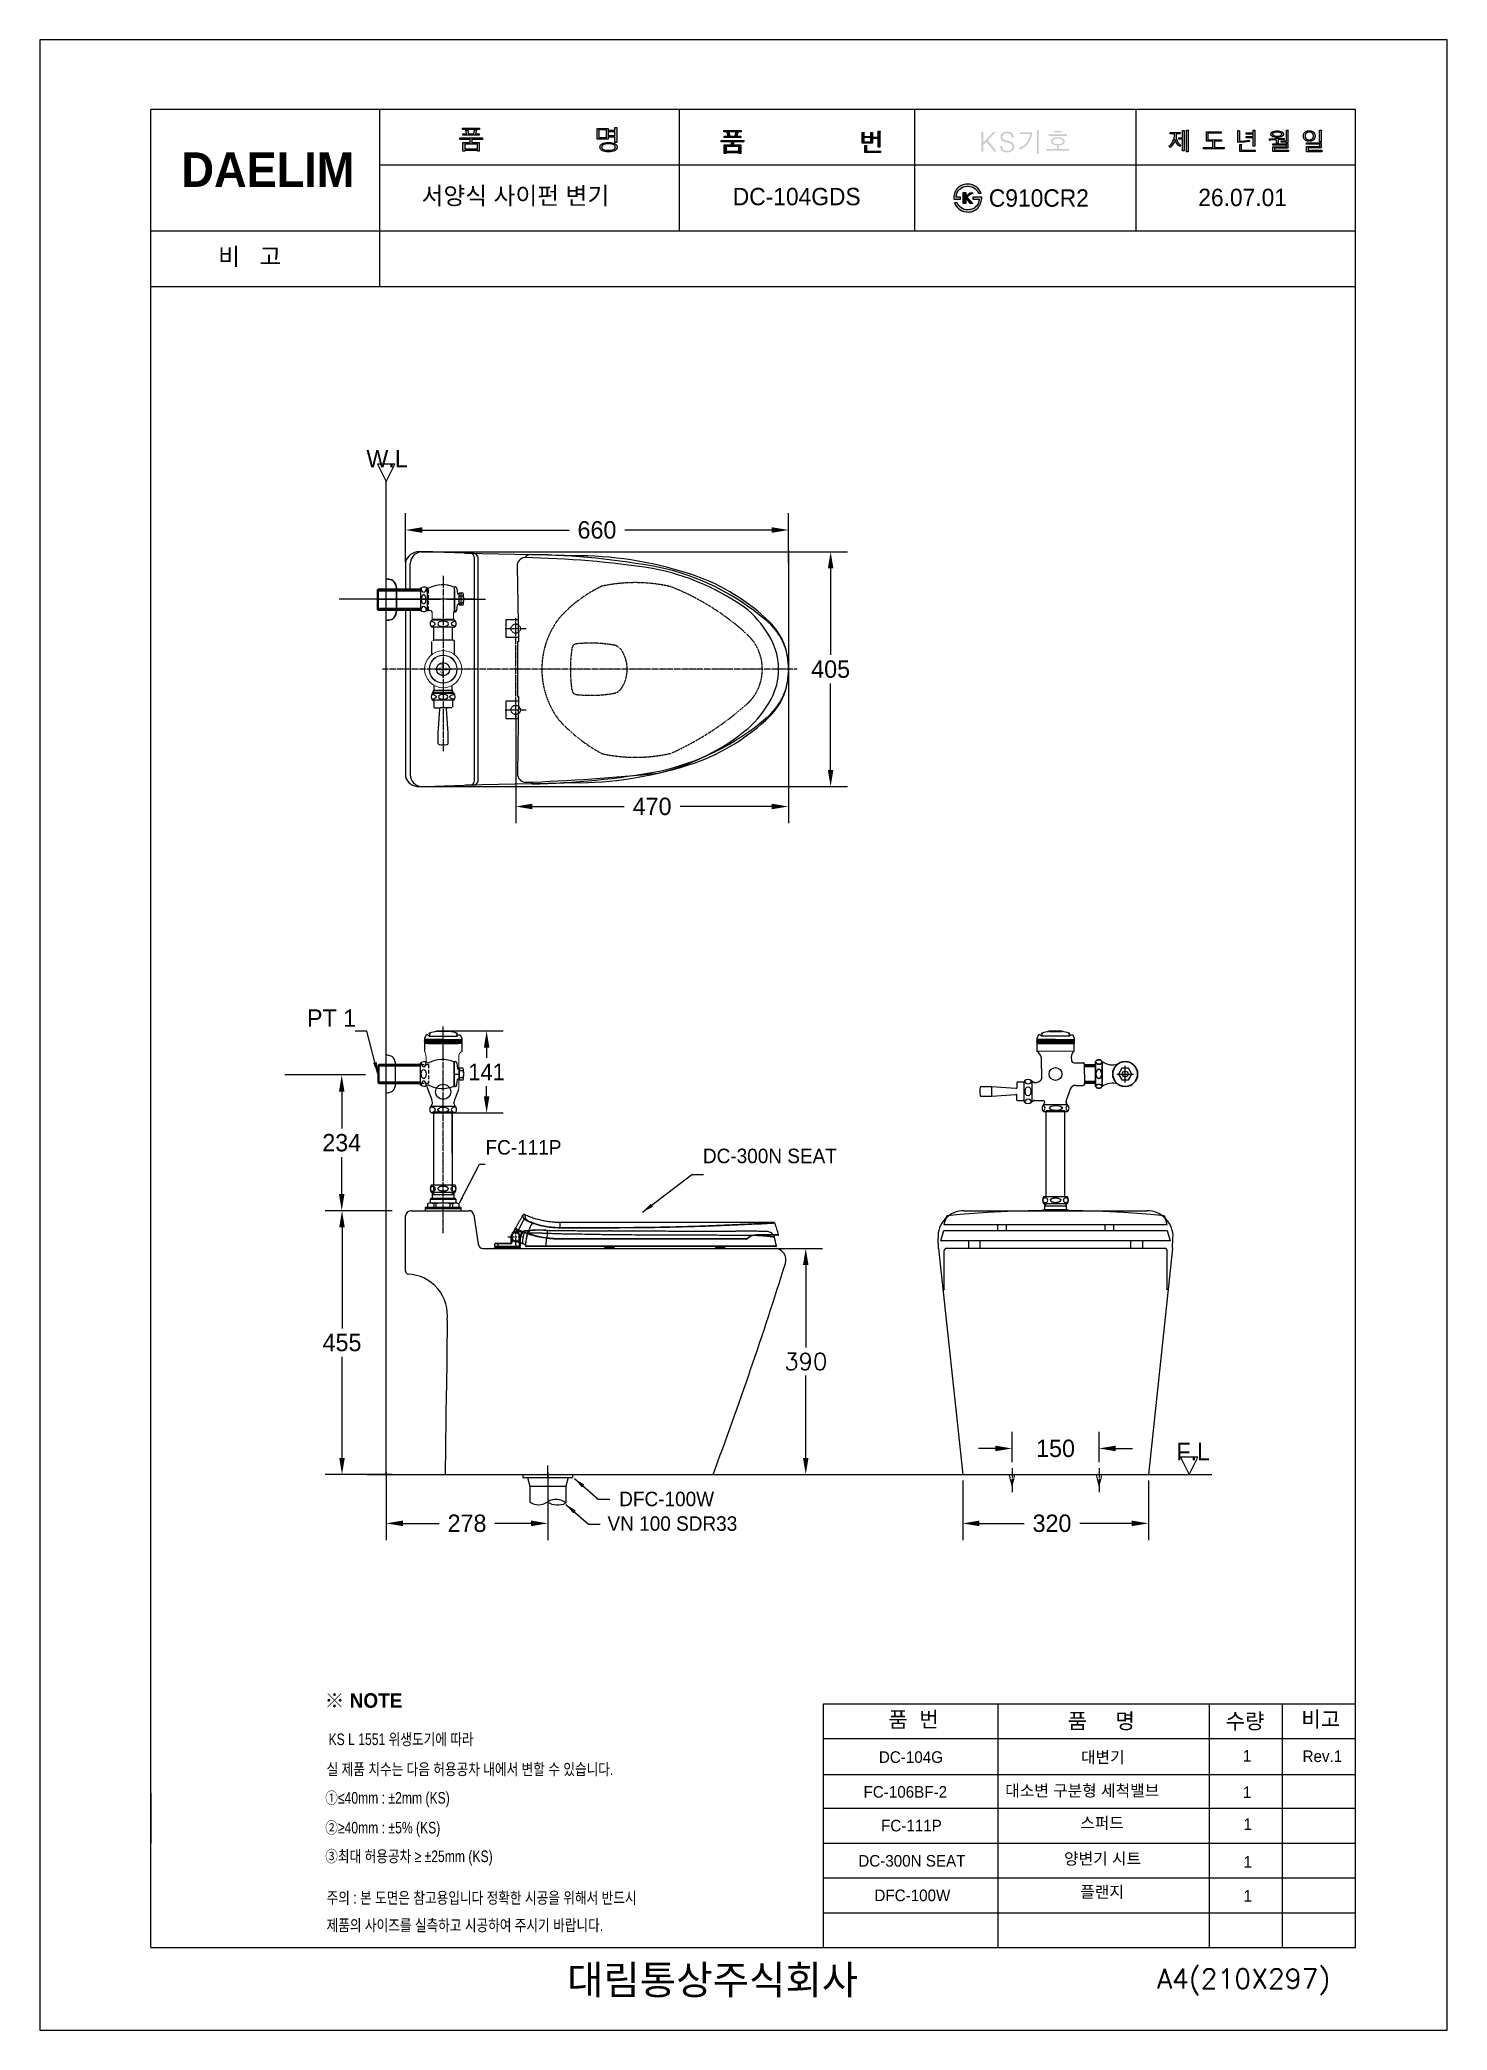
# Model space of a CAD drawing. Extents: x 66608 to 69033, y 58240 to 61670.
import ezdxf
from ezdxf.lldxf.tags import DXFTag

# ---------------------------------------------------------------- set-up
doc = ezdxf.new("R2010")
doc.units = 0
doc.header["$MEASUREMENT"] = 0
for name, pattern in [('BORDER', [18, 5, -2, 5, -2, 2, -2]), ('DASHDOT', [1, 0.5, -0.25, 0, -0.25]), ('DASHED', [0.75, 0.5, -0.25]), ('HIDDEN', [9.525, 6.35, -3.175])]:
    doc.linetypes.add(name, pattern=pattern)
doc.layers.get('0').update_dxf_attribs({"linetype": 'CONTINUOUS'})
doc.layers.get('Defpoints').update_dxf_attribs({"linetype": 'CONTINUOUS'})
for name, color, linetype in [('001', 7, 'CONTINUOUS'), ('002', 7, 'CONTINUOUS'), ('1', 2, 'CONTINUOUS'), ('2', 2, 'CONTINUOUS'), ('7보라', 6, 'CONTINUOUS'), ('BU', 7, 'CONTINUOUS'), ('CENTER', 1, 'CONTINUOUS'), ('D', 2, 'CONTINUOUS'), ('Dim', 4, 'CONTINUOUS'), ('DIM2', 7, 'CONTINUOUS'), ('HIDDEN', 3, 'HIDDEN'), ('LINE', 7, 'CONTINUOUS'), ('LINE @ 1 VP1', 7, 'CONTINUOUS'), ('LINE @ 1 VPModel', 7, 'CONTINUOUS'), ('MAIN', 7, 'CONTINUOUS'), ('POINT', 3, 'CONTINUOUS'), ('YA', 7, 'CONTINUOUS')]:
    doc.layers.add(name, color=color, linetype=linetype)
for name, color, linetype, lineweight in [('AM_6', 2, 'CONTINUOUS', 30), ('DIM & TEXT', 4, 'CONTINUOUS', 15), ('DWG', 7, 'CONTINUOUS', 25), ('Y', 202, 'CONTINUOUS', 35)]:
    doc.layers.add(name, color=color, linetype=linetype, lineweight=lineweight)
doc.styles.add('____', font='')
doc.styles.add('h', font='', dxfattribs={"height": 30})
doc.styles.add('MtXpl_', font='')
doc.styles.get("Standard").update_dxf_attribs({"font": 'txt.shx', "bigfont": 'ghs.shx'})
doc.styles.add('굴림', font='', dxfattribs={"height": 3.2})
doc.styles.add('스타일1', font='txt.shx', dxfattribs={"bigfont": 'ghs.shx'})
doc.styles.get('____').set_extended_font_data('굴림')
doc.styles.get('h').set_extended_font_data('Haansoft Batang')
doc.styles.get('MtXpl_').set_extended_font_data('Gulim', bold=True)
doc.styles.get('굴림').set_extended_font_data('Gulim')
tags = doc.linetypes.add('Amconstr', pattern=[9999, 9999, 0]).pattern_tags.tags
tags[6:7] = [DXFTag(74, 4), DXFTag(75, 0), DXFTag(340, '0'), DXFTag(46, 1.0), DXFTag(50, 0.0), DXFTag(44, 0.0), DXFTag(45, 0.0)]
tags[4:5] = [DXFTag(74, 4), DXFTag(75, 0), DXFTag(340, '0'), DXFTag(46, 1.0), DXFTag(50, 0.0), DXFTag(44, 0.0), DXFTag(45, 0.0)]
doc.dimstyles.new('SERIM', dxfattribs={"dimscale": 10, "dimtxt": 3, "dimasz": 2, "dimexe": 1, "dimexo": 1.5, "dimgap": 1, "dimtad": 1, "dimtoh": 1, "dimdec": 0, "dimdsep": 46, "dimtxsty": 'h', "dimcen": -0.3, "dimclrt": 2, "dimadec": 0, "dimazin": 0, "dimtfac": 1, "dimtdec": 0, "dimtmove": 1, "dimatfit": 3, "dimfxl": 0, "dimtolj": 1, "dimtzin": 0, "dimarcsym": 0})
doc.dimstyles.get("Standard").update_dxf_attribs({"dimtxt": 0.18, "dimasz": 0.18, "dimexe": 0.18, "dimexo": 0.0625, "dimgap": 0.09, "dimtad": 0, "dimtih": 1, "dimtoh": 1, "dimdec": 4, "dimzin": 0, "dimdsep": 46, "dimtxsty": 'Standard', "dimcen": 0.09, "dimadec": 0, "dimazin": 0, "dimtfac": 1, "dimtdec": 4, "dimtofl": 0, "dimtmove": 0, "dimatfit": 0, "dimfxl": 0, "dimtolj": 1, "dimtzin": 0, "dimarcsym": 0})
doc.dimstyles.new('Standard$0', dxfattribs={"dimtxt": 0.18, "dimasz": 0.18, "dimexe": 0.18, "dimexo": 0.0625, "dimgap": 0.09, "dimtad": 0, "dimtih": 1, "dimtoh": 1, "dimdec": 4, "dimzin": 0, "dimdsep": 46, "dimtxsty": 'Standard', "dimcen": 0.09, "dimadec": 0, "dimazin": 0, "dimtfac": 1, "dimtdec": 4, "dimtofl": 0, "dimtmove": 0, "dimatfit": 3, "dimfxl": 0, "dimtolj": 1, "dimtzin": 0, "dimarcsym": 0})
pattern_1 = [(0, (79170.4391, 60894.2076), (0, 1.5875), []), (60, (79170.4391, 60894.2076), (-1.37481533, 0.79375), []), (120, (79170.4391, 60894.2076), (-1.37481533, -0.79375), [])]
pattern_2 = [(0, (79358.9473, 60894.2076), (0, 1.5875), []), (60, (79358.9473, 60894.2076), (-1.37481533, 0.79375), []), (120, (79358.9473, 60894.2076), (-1.37481533, -0.79375), [])]

msp = doc.modelspace()

# ---------------------------------------------------------------- texts
at = {"color": 3, "style": '굴림', "width": 0.8}
for s, p in [('KS L 1551 위생도기에 따라', (67105.4, 58730.9)), ('실 제품 치수는 다음 허용공차 내에서 변할 수 있습니다.', (67102, 58679.3)), ('①≤40mm : ±2mm (KS)', (67099.7, 58629.9)), ('②≥40mm : ±5%%% (KS)', (67099.7, 58578.6)), ('③최대 허용공차 ≥ ±25mm (KS)', (67099.7, 58529.2))]:
    msp.add_text(s, height=20, dxfattribs=at).set_placement(p)
at = {"color": 1, "style": '굴림', "width": 0.8}
for s, p in [('주의 : 본 도면은 참고용입니다 정확한 시공을 위해서 반드시', (67102, 58457.7)), ('제품의 사이즈를 실측하고 시공하여 주시기 바랍니다.', (67102, 58410.3))]:
    msp.add_text(s, height=20, dxfattribs=at).set_placement(p)
at = {"layer": '2', "style": 'MtXpl_'}
msp.add_text('※ NOTE', height=25, dxfattribs=at).set_placement((67098.6, 58795.2))
at = {"layer": 'AM_6', "color": 0, "style": 'h'}
for s, insert, char_height, attachment_point in [('PT 1', (67153, 59983.8), 30, 6), ('{\\fGulim|b0|i0|c129|p50;FC-111P}', (67375.9, 59760.9), 25, 4), ('{\\fGulim|b0|i0|c129|p50;DC-300N SEAT}', (67750.6, 59746.1), 25, 4), ('{\\fGulim|b0|i0|c129|p50;DFC-100W }', (67606.3, 59154.9), 25, 4), ('{\\f@Gulim|b0|i0|c129|p50;VN 100 SDR33}', (67586.2, 59112.5), 25, 4)]:
    msp.add_mtext(s, dxfattribs=dict(at, insert=insert, char_height=char_height, attachment_point=attachment_point))
at = {"layer": 'Dim', "color": 0, "attachment_point": 1}
for s, insert, char_height, width, style in [('{\\fGulim|b0|i0|c129|p50;서양식} {\\fGulim|b0|i0|c129|p50;사이펀} {\\fGulim|b0|i0|c129|p50;변기}', (67265.7, 61416.1), 30, 440.819, 'h'), ('{\\fGulim|b0|i0|c129|p50;DC-104GDS}', (67802.1, 61414.7), 30, 440.819, 'h'), ('{\\fGulim|b0|i0|c129|p50;C910CR2}', (68243.4, 61412.2), 30, 440.819, 'h'), ('{\\fGulim|b0|i0|c129|p50;26.07.01}', (68604.3, 61413.2), 30, 440.819, 'h'), ('{\\fGulim|b0|i0|c129|p50;DC-104G}', (68053.8, 58720.2), 20, 132.31, '스타일1'), ('{\\fGulim|b0|i0|c129|p50; 대변기}', (68394.8, 58720.1), 20, 530.718, '스타일1'), ('{\\fGulim|b0|i0|c129|p50;FC-106BF-2}', (68027.4, 58660.2), 20, 132.31, '스타일1'), ('{\\fGulim|b0|i0|c129|p50;              대소변 구분형 세척밸브}', (68169.8, 58662.5), 20, 530.718, '스타일1'), ('{\\fGulim|b0|i0|c129|p50;FC-111P}', (68057.6, 58602.1), 20, 132.31, '스타일1'), ('{\\fGulim|b0|i0|c129|p50; 스퍼드}', (68393.6, 58606.8), 20, 530.718, '스타일1'), ('{\\fGulim|b0|i0|c129|p50;DC-300N SEAT}', (68018.4, 58541.4), 20, 207.964, '스타일1'), ('{\\fGulim|b0|i0|c129|p50;양변기 시트}', (68373, 58545.1), 20, 212, '스타일1'), ('{\\fGulim|b0|i0|c129|p50; 플랜지}', (68393.6, 58487.9), 20, 530.718, '스타일1'), ('{\\fGulim|b0|i0|c129|p50;DFC-100W}', (68046.2, 58481.9), 20, 132.31, '스타일1'), ('{\\fGulim|b0|i0|c129|p50;       대림통상주식회사\\P}', (67389.1, 58351.2), 50, 1090, '스타일1')]:
    msp.add_mtext(s, dxfattribs=dict(at, insert=insert, char_height=char_height, width=width, style=style))
for s, insert, char_height, style in [('{\\fGulim|b0|i0|c129|p50;비}   {\\fGulim|b0|i0|c129|p50;고}', (66915.1, 61311.4), 30, 'h'), ('{\\fGulim|b0|i0|c129|p50;품  번}', (68070.3, 58788.4), 26.746, '스타일1'), ('{\\fGulim|b0|i0|c129|p50;품     명}', (68379.3, 58785.8), 26.746, '스타일1'), ('{\\fGulim|b0|i0|c129|p50;수량}', (68651.3, 58785.6), 26.746, '스타일1'), ('{\\fGulim|b0|i0|c129|p50;비고}', (68781.9, 58788.8), 26.746, '스타일1'), ('{\\fGulim|b0|i0|c129|p50;1\\P}', (68681.3, 58722.5), 20, '스타일1'), ('{\\fGulim|b0|i0|c129|p50;Rev.1\\P}', (68784, 58721.6), 20, '스타일1'), ('{\\fGulim|b0|i0|c129|p50;1\\P}', (68681.3, 58659.9), 20, '스타일1'), ('{\\fGulim|b0|i0|c129|p50;1\\P}', (68682.2, 58604.5), 20, '스타일1'), ('{\\fGulim|b0|i0|c129|p50;1\\P}', (68682.3, 58539.5), 20, '스타일1'), ('{\\fGulim|b0|i0|c129|p50;1\\P}', (68682.3, 58481.1), 20, '스타일1')]:
    msp.add_mtext(s, dxfattribs=dict(at, insert=insert, char_height=char_height, style=style))
at = {"layer": 'DIM2', "color": 0, "char_height": 30, "attachment_point": 7, "line_spacing_factor": 0.963855, "style": 'h'}
for s, insert, width in [('W.L', (67170.6, 60933), 123.711), ('F.L', (68566.4, 59221.8), 105.541)]:
    msp.add_mtext(s, dxfattribs=dict(at, insert=insert, width=width))
at = {"layer": 'DWG', "lineweight": -3, "attachment_point": 1, "rotation": 270}
for s, insert, char_height, width in [('{\\fMalgun Gothic|b0|i0|c129|p50;PUSH}', (67302.6, 60594.1), 5.465, 21.809), ('{\\fMalgun Gothic|b0|i0|c129|p50;소}', (67312, 60588.8), 6.148, 12.447)]:
    msp.add_mtext(s, dxfattribs=dict(at, insert=insert, char_height=char_height, width=width))
at = {"layer": 'YA', "color": 7}
msp.add_text('A4(210X297)', height=33.819, dxfattribs=at).set_placement((68533.1, 58311.2))
at = {"layer": 'YA', "color": 7, "insert": (66851.9, 61475.8), "char_height": 59.437, "width": 290.871, "attachment_point": 1, "style": 'h'}
msp.add_mtext('{\\fHYGraphic-Medium|b1|i0|c129|p18;DAELIM}', dxfattribs=at)

# ---------------------------------------------------------------- blocks, each defined once
blk = doc.blocks.new('*D13')
at = {"layer": 'Defpoints', "color": 0}
for p in [(67254.5, 60787.6), (67254.9, 60382.7), (67970.7, 60382.7)]:
    blk.add_point(p, dxfattribs=at)
at = {"layer": 'Dim', "color": 0, "lineweight": -2}
for p, q in [((67264.5, 60787.6), (67999.5, 60787.6)), ((67970.7, 60758.8), (67970.7, 60609.7)), ((67970.7, 60411.5), (67970.7, 60560.5)), ((67264.9, 60382.7), (67999.5, 60382.7))]:
    blk.add_line(p, q, dxfattribs=at)
at = {"layer": 'Dim', "color": 0}
for points in [[(67965.9, 60758.8), (67975.5, 60758.8), (67970.7, 60787.6)], [(67965.9, 60411.5), (67975.5, 60411.5), (67970.7, 60382.7)]]:
    blk.add_solid(points, dxfattribs=at)
at = {"layer": 'Dim', "color": 0, "insert": (67970.7, 60585.1), "char_height": 30, "attachment_point": 5, "style": 'h'}
blk.add_mtext('\\A1;405', dxfattribs=at)
blk = doc.blocks.new('*D14')
at = {"layer": 'Defpoints', "color": 0}
for p in [(67204.9, 59211.5), (67483.1, 59211.5), (67204.9, 59113)]:
    blk.add_point(p, dxfattribs=at)
at = {"layer": 'Dim', "color": 0, "lineweight": -2}
for p, q in [((67204.9, 59201.5), (67204.9, 59084.2)), ((67483.1, 59201.5), (67483.1, 59084.2)), ((67233.7, 59113), (67295.8, 59113)), ((67454.3, 59113), (67392.1, 59113))]:
    blk.add_line(p, q, dxfattribs=at)
at = {"layer": 'Dim', "color": 0}
for points in [[(67233.7, 59117.8), (67233.7, 59108.2), (67204.9, 59113)], [(67454.3, 59117.8), (67454.3, 59108.2), (67483.1, 59113)]]:
    blk.add_solid(points, dxfattribs=at)
at = {"layer": 'Dim', "color": 0, "insert": (67344, 59113), "char_height": 30, "attachment_point": 5, "style": 'h'}
blk.add_mtext('\\A1;278', dxfattribs=at)
blk = doc.blocks.new('*D15')
at = {"layer": 'Defpoints', "color": 0}
for p in [(67428, 60515.1), (67898, 60531), (67898, 60348.5)]:
    blk.add_point(p, dxfattribs=at)
at = {"layer": 'Dim', "color": 0, "lineweight": -2}
for p, q in [((67898, 60521), (67898, 60319.7)), ((67428, 60505.1), (67428, 60319.7)), ((67456.8, 60348.5), (67614.8, 60348.5)), ((67869.2, 60348.5), (67711.2, 60348.5))]:
    blk.add_line(p, q, dxfattribs=at)
at = {"layer": 'Dim', "color": 0}
for points in [[(67456.8, 60353.3), (67456.8, 60343.7), (67428, 60348.5)], [(67869.2, 60353.3), (67869.2, 60343.7), (67898, 60348.5)]]:
    blk.add_solid(points, dxfattribs=at)
at = {"layer": 'Dim', "color": 0, "insert": (67663, 60348.5), "char_height": 30, "attachment_point": 5, "style": 'h'}
blk.add_mtext('\\A1;470', dxfattribs=at)
blk = doc.blocks.new('*D16')
at = {"layer": 'Defpoints', "color": 0}
for p in [(68198.3, 59197.1), (68518.3, 59197.1), (68518.3, 59113)]:
    blk.add_point(p, dxfattribs=at)
at = {"layer": 'Dim', "color": 0, "lineweight": -2}
for p, q in [((68198.3, 59187.1), (68198.3, 59084.2)), ((68518.3, 59187.1), (68518.3, 59084.2)), ((68227.1, 59113), (68304, 59113)), ((68489.5, 59113), (68400.3, 59113))]:
    blk.add_line(p, q, dxfattribs=at)
at = {"layer": 'Dim', "color": 0}
for points in [[(68227.1, 59117.8), (68227.1, 59108.2), (68198.3, 59113)], [(68489.5, 59117.8), (68489.5, 59108.2), (68518.3, 59113)]]:
    blk.add_solid(points, dxfattribs=at)
at = {"layer": 'Dim', "color": 0, "insert": (68352.2, 59113), "char_height": 30, "attachment_point": 5, "style": 'h'}
blk.add_mtext('\\A1;320', dxfattribs=at)
blk = doc.blocks.new('*D17')
at = {"layer": 'Defpoints', "color": 0}
for p in [(68283.3, 59208.2), (68433.3, 59242.1), (68433.3, 59208.2)]:
    blk.add_point(p, dxfattribs=at)
at = {"layer": 'Dim', "color": 0, "lineweight": -2}
for p, q in [((68283.3, 59218.2), (68283.3, 59270.9)), ((68433.3, 59218.2), (68433.3, 59270.9)), ((68254.5, 59242.1), (68225.7, 59242.1)), ((68462.1, 59242.1), (68490.9, 59242.1))]:
    blk.add_line(p, q, dxfattribs=at)
at = {"layer": 'Dim', "color": 0}
for points in [[(68254.5, 59246.9), (68254.5, 59237.3), (68283.3, 59242.1)], [(68462.1, 59246.9), (68462.1, 59237.3), (68433.3, 59242.1)]]:
    blk.add_solid(points, dxfattribs=at)
at = {"layer": 'Dim', "color": 0, "insert": (68358.3, 59242.1), "char_height": 30, "attachment_point": 5, "style": 'h'}
blk.add_mtext('\\A1;150', dxfattribs=at)
blk = doc.blocks.new('*D18')
at = {"layer": 'Defpoints', "color": 0}
for p in [(67898, 60825), (67238, 60759.1), (67898, 60759.1)]:
    blk.add_point(p, dxfattribs=at)
at = {"layer": 'Dim', "color": 0, "lineweight": -2}
for p, q in [((67238, 60769.1), (67238, 60853.8)), ((67266.8, 60825), (67519.8, 60825)), ((67869.2, 60825), (67616.2, 60825)), ((67898, 60769.1), (67898, 60853.8))]:
    blk.add_line(p, q, dxfattribs=at)
at = {"layer": 'Dim', "color": 0}
for points in [[(67266.8, 60829.8), (67266.8, 60820.2), (67238, 60825)], [(67869.2, 60829.8), (67869.2, 60820.2), (67898, 60825)]]:
    blk.add_solid(points, dxfattribs=at)
at = {"layer": 'Dim', "color": 0, "insert": (67568, 60825), "char_height": 30, "attachment_point": 5, "style": 'h'}
blk.add_mtext('\\A1;660', dxfattribs=at)
blk = doc.blocks.new('*D19')
at = {"layer": 'Defpoints', "color": 0}
for p in [(67146.4, 59885.9), (67128.1, 59651.9), (67146.4, 59651.9)]:
    blk.add_point(p, dxfattribs=at)
at = {"layer": 'Dim', "color": 0, "lineweight": -2}
for p, q in [((67136.4, 59885.9), (67099.3, 59885.9)), ((67128.1, 59857.1), (67128.1, 59793.5)), ((67128.1, 59680.7), (67128.1, 59744.3)), ((67136.4, 59651.9), (67099.3, 59651.9))]:
    blk.add_line(p, q, dxfattribs=at)
at = {"layer": 'Dim', "color": 0}
for points in [[(67123.3, 59857.1), (67132.9, 59857.1), (67128.1, 59885.9)], [(67123.3, 59680.7), (67132.9, 59680.7), (67128.1, 59651.9)]]:
    blk.add_solid(points, dxfattribs=at)
at = {"layer": 'Dim', "color": 0, "insert": (67128.1, 59768.9), "char_height": 30, "attachment_point": 5, "style": 'h'}
blk.add_mtext('\\A1;234', dxfattribs=at)
blk = doc.blocks.new('*D20')
at = {"layer": 'Defpoints', "color": 0}
for p in [(67225, 59651.9), (67128.6, 59197.1), (67225, 59197.1)]:
    blk.add_point(p, dxfattribs=at)
at = {"layer": 'Dim', "color": 0, "lineweight": -2}
for p, q in [((67215, 59651.9), (67099.8, 59651.9)), ((67128.6, 59623.1), (67128.6, 59449.1)), ((67128.6, 59225.9), (67128.6, 59399.9)), ((67215, 59197.1), (67099.8, 59197.1))]:
    blk.add_line(p, q, dxfattribs=at)
at = {"layer": 'Dim', "color": 0}
for points in [[(67123.8, 59623.1), (67133.4, 59623.1), (67128.6, 59651.9)], [(67123.8, 59225.9), (67133.4, 59225.9), (67128.6, 59197.1)]]:
    blk.add_solid(points, dxfattribs=at)
at = {"layer": 'Dim', "color": 0, "insert": (67128.6, 59424.5), "char_height": 30, "attachment_point": 5, "style": 'h'}
blk.add_mtext('\\A1;455', dxfattribs=at)
blk = doc.blocks.new('*D21')
at = {"layer": 'Defpoints', "color": 0}
for p in [(67355.5, 59961.7), (67355.5, 59820.3), (67377.8, 59820.3)]:
    blk.add_point(p, dxfattribs=at)
at = {"layer": 'Dim', "color": 0, "lineweight": -2}
for p, q in [((67365.5, 59961.7), (67406.6, 59961.7)), ((67377.8, 59932.9), (67377.8, 59915.4)), ((67377.8, 59849.1), (67377.8, 59866.6)), ((67365.5, 59820.3), (67406.6, 59820.3))]:
    blk.add_line(p, q, dxfattribs=at)
at = {"layer": 'Dim', "color": 0}
for points in [[(67373, 59932.9), (67382.6, 59932.9), (67377.8, 59961.7)], [(67373, 59849.1), (67382.6, 59849.1), (67377.8, 59820.3)]]:
    blk.add_solid(points, dxfattribs=at)
at = {"layer": 'Dim', "color": 0, "insert": (67377.8, 59891), "char_height": 28.8, "attachment_point": 5, "style": '____'}
blk.add_mtext('\\A1;141', dxfattribs=at)
blk = doc.blocks.new('*D22')
at = {"layer": 'Defpoints', "color": 0}
for p in [(67810.9, 59586.9), (67810.9, 59197.1), (67927.8, 59197.1)]:
    blk.add_point(p, dxfattribs=at)
at = {"layer": 'Dim', "color": 0, "lineweight": -2}
for p, q in [((67820.9, 59586.9), (67956.6, 59586.9)), ((67927.8, 59558.1), (67927.8, 59416)), ((67927.8, 59225.9), (67927.8, 59368)), ((67820.9, 59197.1), (67956.6, 59197.1))]:
    blk.add_line(p, q, dxfattribs=at)
at = {"layer": 'Dim', "color": 0}
for points in [[(67923, 59558.1), (67932.6, 59558.1), (67927.8, 59586.9)], [(67923, 59225.9), (67932.6, 59225.9), (67927.8, 59197.1)]]:
    blk.add_solid(points, dxfattribs=at)
at = {"layer": 'Dim', "color": 0, "insert": (67927.8, 59392), "char_height": 28.8, "attachment_point": 5}
blk.add_mtext('\\A1;390', dxfattribs=at)
blk = doc.blocks.new('*U44')
at = {"layer": 'LINE @ 1 VP1', "linetype": 'Amconstr'}
h = blk.add_hatch(color=256, dxfattribs=at)
h.dxf.hatch_style = 1
h.paths.add_polyline_path([(67793.9, 61504), (67787.4, 61504), (67787.4, 61501.6), (67815.7, 61501.6), (67815.7, 61504), (67809.1, 61504), (67810.3, 61508.4), (67810.4, 61508.8), (67811, 61509.5), (67811, 61509.5), (67811.1, 61509.6), (67811.1, 61509.6), (67811.1, 61509.7), (67811.1, 61509.7), (67811.1, 61509.7), (67811.1, 61509.7), (67811.1, 61509.8), (67811.1, 61509.8), (67811.1, 61509.8), (67811, 61509.8), (67811, 61509.8), (67810.8, 61509.9), (67810.1, 61510.1), (67807.6, 61510.5), (67806.2, 61504), (67797, 61504), (67795.8, 61508.8), (67795.9, 61509.4), (67796.1, 61509.7), (67796.1, 61509.8), (67796.1, 61509.9), (67796.1, 61509.9), (67796.1, 61509.9), (67796.1, 61509.9), (67796.1, 61510), (67796.1, 61510), (67796.1, 61510), (67796.1, 61510), (67796.1, 61510.1), (67796, 61510.1), (67796, 61510.1), (67795.9, 61510.1), (67795.6, 61510.2), (67794.7, 61510.2), (67792.6, 61510.2)])
h.paths.add_polyline_path([(67782.1, 61496.6), (67782.1, 61494.1), (67800, 61494.1), (67800, 61488.6), (67787.4, 61488.6), (67787.4, 61473.8), (67790.6, 61473.8), (67790.6, 61475.1), (67812.6, 61475.1), (67812.6, 61473.8), (67815.7, 61473.8), (67815.7, 61488.6), (67803.2, 61488.6), (67803.2, 61494.1), (67821.1, 61494.1), (67821.1, 61496.6)])
h.paths.add_polyline_path([(67812.6, 61486), (67812.6, 61477.7), (67790.6, 61477.7), (67790.6, 61486)], flags=16)
at = {"layer": 'LINE @ 1 VPModel', "linetype": 'Amconstr'}
h = blk.add_hatch(color=256, dxfattribs=at)
h.dxf.hatch_style = 1
h.paths.add_polyline_path([(67793.9, 61504), (67787.4, 61504), (67787.4, 61501.6), (67815.7, 61501.6), (67815.7, 61504), (67809.1, 61504), (67810.3, 61508.4), (67810.4, 61508.8), (67811, 61509.5), (67811, 61509.5), (67811.1, 61509.6), (67811.1, 61509.6), (67811.1, 61509.7), (67811.1, 61509.7), (67811.1, 61509.7), (67811.1, 61509.7), (67811.1, 61509.8), (67811.1, 61509.8), (67811.1, 61509.8), (67811, 61509.8), (67811, 61509.8), (67810.8, 61509.9), (67810.1, 61510.1), (67807.6, 61510.5), (67806.2, 61504), (67797, 61504), (67795.8, 61508.8), (67795.9, 61509.4), (67796.1, 61509.7), (67796.1, 61509.8), (67796.1, 61509.9), (67796.1, 61509.9), (67796.1, 61509.9), (67796.1, 61509.9), (67796.1, 61510), (67796.1, 61510), (67796.1, 61510), (67796.1, 61510), (67796.1, 61510.1), (67796, 61510.1), (67796, 61510.1), (67795.9, 61510.1), (67795.6, 61510.2), (67794.7, 61510.2), (67792.6, 61510.2)])
h.paths.add_polyline_path([(67782.1, 61496.6), (67782.1, 61494.1), (67800, 61494.1), (67800, 61488.6), (67787.4, 61488.6), (67787.4, 61473.8), (67790.6, 61473.8), (67790.6, 61475.1), (67812.6, 61475.1), (67812.6, 61473.8), (67815.7, 61473.8), (67815.7, 61488.6), (67803.2, 61488.6), (67803.2, 61494.1), (67821.1, 61494.1), (67821.1, 61496.6)])
h.paths.add_polyline_path([(67812.6, 61486), (67812.6, 61477.7), (67790.6, 61477.7), (67790.6, 61486)], flags=16)
blk = doc.blocks.new('*U45')
at = {"layer": 'LINE @ 1 VP1', "linetype": 'Amconstr'}
h = blk.add_hatch(color=256, dxfattribs=at)
h.dxf.hatch_style = 1
h.paths.add_polyline_path([(67816.4, 61513.7), (67786.8, 61513.7), (67786.8, 61511.4), (67816.4, 61511.4)])
at = {"layer": 'LINE @ 1 VPModel', "linetype": 'Amconstr'}
h = blk.add_hatch(color=256, dxfattribs=at)
h.dxf.hatch_style = 1
h.paths.add_polyline_path([(67816.4, 61513.7), (67786.8, 61513.7), (67786.8, 61511.4), (67816.4, 61511.4)])
blk = doc.blocks.new('*U46')
at = {"layer": 'LINE @ 1 VP1', "linetype": 'Amconstr'}
h = blk.add_hatch(color=256, dxfattribs=at)
h.dxf.hatch_style = 1
h.paths.add_polyline_path([(68042.6, 61508.7), (68042.6, 61509.1), (68042.8, 61509.4), (68042.9, 61509.6), (68042.9, 61509.7), (68042.9, 61509.8), (68042.9, 61509.8), (68042.9, 61509.9), (68042.9, 61509.9), (68042.9, 61509.9), (68042.9, 61509.9), (68042.9, 61510), (68042.9, 61510), (68042.8, 61510), (68042.8, 61510), (68042.7, 61510.1), (68042.6, 61510.1), (68042.4, 61510.1), (68041.6, 61510.2), (68039.7, 61510.2), (68039.7, 61503.5), (68027.8, 61503.5), (68027.8, 61508.9), (68027.9, 61509.3), (68028.1, 61509.6), (68028.2, 61509.7), (68028.2, 61509.8), (68028.2, 61509.9), (68028.3, 61509.9), (68028.3, 61509.9), (68028.3, 61510), (68028.3, 61510), (68028.2, 61510), (68028.2, 61510), (68028.2, 61510), (68028.2, 61510.1), (68028.2, 61510.1), (68028.2, 61510.1), (68028.2, 61510.1), (68028.1, 61510.1), (68027.9, 61510.2), (68027.2, 61510.2), (68025.1, 61510.2), (68025.1, 61491.8), (68042.6, 61491.8), (68042.6, 61499.8), (68052.9, 61499.8), (68052.9, 61484.7), (68055.7, 61484.7), (68055.7, 61511), (68055.8, 61511.4), (68055.9, 61511.7), (68056, 61511.9), (68056.1, 61512), (68056.1, 61512.1), (68056.1, 61512.2), (68056.1, 61512.2), (68056.1, 61512.2), (68056.1, 61512.2), (68056.1, 61512.3), (68056, 61512.3), (68056, 61512.3), (68056, 61512.3), (68056, 61512.3), (68055.9, 61512.4), (68055.8, 61512.4), (68055.6, 61512.4), (68055.2, 61512.4), (68052.9, 61512.4), (68052.9, 61502.2), (68042.6, 61502.2)])
h.paths.add_polyline_path([(68039.7, 61501.3), (68039.7, 61494), (68027.8, 61494), (68027.8, 61501.3)], flags=16)
h.paths.add_polyline_path([(68032.9, 61487.1), (68032.8, 61487), (68032.6, 61486.7), (68032.6, 61486.3), (68032.6, 61478.1), (68056.6, 61478.1), (68056.6, 61475.7), (68029.8, 61475.7), (68029.8, 61487.6), (68031.9, 61487.6), (68032.6, 61487.5), (68032.7, 61487.5), (68032.9, 61487.4), (68032.9, 61487.3), (68032.9, 61487.3)])
at = {"layer": 'LINE @ 1 VPModel', "linetype": 'Amconstr'}
h = blk.add_hatch(color=256, dxfattribs=at)
h.dxf.hatch_style = 1
h.paths.add_polyline_path([(68042.6, 61508.7), (68042.6, 61509.1), (68042.8, 61509.4), (68042.9, 61509.6), (68042.9, 61509.7), (68042.9, 61509.8), (68042.9, 61509.8), (68042.9, 61509.9), (68042.9, 61509.9), (68042.9, 61509.9), (68042.9, 61509.9), (68042.9, 61510), (68042.9, 61510), (68042.8, 61510), (68042.8, 61510), (68042.7, 61510.1), (68042.6, 61510.1), (68042.4, 61510.1), (68041.6, 61510.2), (68039.7, 61510.2), (68039.7, 61503.5), (68027.8, 61503.5), (68027.8, 61508.9), (68027.9, 61509.3), (68028.1, 61509.6), (68028.2, 61509.7), (68028.2, 61509.8), (68028.2, 61509.9), (68028.3, 61509.9), (68028.3, 61509.9), (68028.3, 61510), (68028.3, 61510), (68028.2, 61510), (68028.2, 61510), (68028.2, 61510), (68028.2, 61510.1), (68028.2, 61510.1), (68028.2, 61510.1), (68028.2, 61510.1), (68028.1, 61510.1), (68027.9, 61510.2), (68027.2, 61510.2), (68025.1, 61510.2), (68025.1, 61491.8), (68042.6, 61491.8), (68042.6, 61499.8), (68052.9, 61499.8), (68052.9, 61484.7), (68055.7, 61484.7), (68055.7, 61511), (68055.8, 61511.4), (68055.9, 61511.7), (68056, 61511.9), (68056.1, 61512), (68056.1, 61512.1), (68056.1, 61512.2), (68056.1, 61512.2), (68056.1, 61512.2), (68056.1, 61512.2), (68056.1, 61512.3), (68056, 61512.3), (68056, 61512.3), (68056, 61512.3), (68056, 61512.3), (68055.9, 61512.4), (68055.8, 61512.4), (68055.6, 61512.4), (68055.2, 61512.4), (68052.9, 61512.4), (68052.9, 61502.2), (68042.6, 61502.2)])
h.paths.add_polyline_path([(68039.7, 61501.3), (68039.7, 61494), (68027.8, 61494), (68027.8, 61501.3)], flags=16)
h.paths.add_polyline_path([(68032.9, 61487.1), (68032.8, 61487), (68032.6, 61486.7), (68032.6, 61486.3), (68032.6, 61478.1), (68056.6, 61478.1), (68056.6, 61475.7), (68029.8, 61475.7), (68029.8, 61487.6), (68031.9, 61487.6), (68032.6, 61487.5), (68032.7, 61487.5), (68032.9, 61487.4), (68032.9, 61487.3), (68032.9, 61487.3)])
blk = doc.blocks.new('*U47')
at = {"layer": 'LINE @ 1 VP1', "linetype": 'Amconstr'}
h = blk.add_hatch(color=256, dxfattribs=at)
h.dxf.hatch_style = 1
h.paths.add_polyline_path([(68241.5, 61496.7), (68255.2, 61510.8), (68251.2, 61510.8), (68233.7, 61492.8), (68233.7, 61510.8), (68230.6, 61510.8), (68230.6, 61476.8), (68233.7, 61476.8), (68233.7, 61488.8), (68239.3, 61494.6), (68253, 61476.8), (68256.9, 61476.8)])
h.paths.add_polyline_path([(68267.8, 61499.1), (68267.5, 61499.5), (68267.3, 61499.9), (68267.1, 61500.4), (68267, 61500.8), (68266.9, 61501.4), (68266.8, 61502.5), (68266.8, 61503.2), (68266.9, 61503.9), (68267.1, 61504.6), (68267.3, 61505.2), (68267.6, 61505.8), (68267.9, 61506.3), (68268.3, 61506.8), (68268.8, 61507.2), (68269.3, 61507.6), (68269.9, 61508), (68270.5, 61508.2), (68271.2, 61508.5), (68272.8, 61508.8), (68274.6, 61508.9), (68276.4, 61508.8), (68278.1, 61508.4), (68278.8, 61508.1), (68279.5, 61507.8), (68280.1, 61507.4), (68280.7, 61506.9), (68281.2, 61506.4), (68281.7, 61505.9), (68282, 61505.2), (68282.3, 61504.6), (68282.6, 61503.8), (68282.8, 61503.1), (68282.9, 61501.4), (68286.2, 61501.4), (68286, 61503.7), (68285.7, 61504.7), (68285.4, 61505.7), (68284.9, 61506.6), (68284.4, 61507.5), (68283.8, 61508.2), (68283.1, 61508.9), (68282.3, 61509.6), (68281.5, 61510.1), (68280.5, 61510.6), (68279.5, 61511), (68277.3, 61511.5), (68274.7, 61511.6), (68272.3, 61511.5), (68270.1, 61511), (68269.1, 61510.7), (68268.1, 61510.2), (68267.3, 61509.7), (68266.5, 61509.1), (68265.8, 61508.5), (68265.2, 61507.8), (68264.7, 61507.1), (68264.2, 61506.3), (68263.9, 61505.4), (68263.7, 61504.5), (68263.6, 61503.5), (68263.5, 61502.5), (68263.7, 61500.7), (68263.8, 61499.8), (68264.1, 61499), (68264.4, 61498.3), (68264.8, 61497.7), (68265.3, 61497), (68265.8, 61496.5), (68266.4, 61496), (68267, 61495.6), (68268.6, 61494.8), (68272.8, 61493.3), (68276, 61492.5), (68279.8, 61491.4), (68281.1, 61490.7), (68281.6, 61490.4), (68282.1, 61490.1), (68282.5, 61489.7), (68282.9, 61489.2), (68283.2, 61488.7), (68283.5, 61488.1), (68283.7, 61487.5), (68283.9, 61486.8), (68284, 61485.3), (68283.9, 61484.6), (68283.8, 61483.9), (68283.7, 61483.2), (68283.4, 61482.6), (68283.1, 61482), (68282.7, 61481.4), (68282.2, 61480.9), (68281.7, 61480.5), (68281.1, 61480), (68280.5, 61479.7), (68279.8, 61479.3), (68279, 61479.1), (68277.4, 61478.7), (68275.5, 61478.6), (68273.3, 61478.8), (68271.4, 61479.2), (68270.6, 61479.5), (68269.8, 61479.9), (68269.1, 61480.4), (68268.4, 61480.9), (68267.9, 61481.5), (68267.4, 61482.1), (68266.9, 61482.8), (68266.6, 61483.5), (68266.3, 61484.3), (68266.1, 61485.2), (68266, 61487.1), (68262.8, 61487.1), (68262.8, 61486.8), (68263, 61484.4), (68263.2, 61483.2), (68263.6, 61482.2), (68264, 61481.2), (68264.6, 61480.3), (68265.2, 61479.5), (68266, 61478.7), (68266.9, 61478), (68267.8, 61477.5), (68268.9, 61477), (68270, 61476.6), (68272.6, 61476), (68275.5, 61475.9), (68278, 61476), (68280.3, 61476.5), (68281.3, 61476.9), (68282.3, 61477.4), (68283.2, 61477.9), (68284, 61478.6), (68284.7, 61479.2), (68285.3, 61480), (68285.9, 61480.8), (68286.3, 61481.6), (68286.7, 61482.6), (68286.9, 61483.5), (68287.1, 61484.6), (68287.1, 61485.7), (68286.9, 61487.6), (68286.7, 61488.5), (68286.5, 61489.3), (68286.1, 61490.1), (68285.7, 61490.8), (68285.1, 61491.5), (68284.5, 61492.1), (68283.9, 61492.6), (68283.1, 61493.1), (68281.3, 61494.1), (68279.1, 61494.9), (68276.5, 61495.7), (68272.5, 61496.7), (68271.1, 61497.1), (68269.9, 61497.5), (68268.9, 61498.1), (68268.5, 61498.4), (68268.1, 61498.7)])
h.paths.add_polyline_path([(68317.1, 61504.6), (68317.9, 61510.2), (68297.2, 61510.2), (68297.2, 61507.6), (68314.5, 61507.6), (68313.8, 61503.2), (68312.5, 61499.1), (68310.6, 61495.4), (68308.1, 61491.9), (68305.3, 61489.1), (68302.1, 61486.7), (68298.6, 61484.7), (68294.6, 61483), (68296.8, 61480.5), (68301.1, 61482.6), (68304.9, 61485.1), (68308.2, 61487.8), (68311, 61490.9), (68313.6, 61494.9), (68315.6, 61499.5)])
h.paths.add_polyline_path([(68329.5, 61512.7), (68329.6, 61513.3), (68329.8, 61513.7), (68329.9, 61513.9), (68330, 61514), (68330, 61514.1), (68330, 61514.1), (68330, 61514.2), (68330, 61514.2), (68330, 61514.2), (68330, 61514.2), (68330, 61514.2), (68330, 61514.2), (68330, 61514.2), (68329.9, 61514.3), (68329.9, 61514.3), (68329.9, 61514.3), (68329.8, 61514.3), (68329.5, 61514.4), (68328.6, 61514.4), (68326.4, 61514.4), (68326.4, 61473), (68329.5, 61473)])
h.paths.add_polyline_path([(68368.9, 61512.6), (68355.5, 61512.6), (68355.5, 61510.3), (68368.9, 61510.3)])
h.paths.add_polyline_path([(68377.9, 61506.7), (68346.6, 61506.7), (68346.6, 61504.3), (68377.9, 61504.3)])
h.paths.add_polyline_path([(68371.2, 61499.7), (68370.4, 61500.1), (68369.5, 61500.5), (68367.4, 61501.2), (68365, 61501.6), (68362.3, 61501.7), (68359.5, 61501.6), (68357.1, 61501.2), (68355, 61500.5), (68354.1, 61500.1), (68353.2, 61499.7), (68352.6, 61499.2), (68352, 61498.7), (68351.5, 61498.1), (68351.1, 61497.5), (68350.8, 61496.9), (68350.6, 61496.2), (68350.5, 61495.5), (68350.4, 61494.7), (68350.5, 61494), (68350.6, 61493.4), (68350.8, 61492.8), (68351, 61492.2), (68351.4, 61491.6), (68351.8, 61491.1), (68352.3, 61490.6), (68352.9, 61490.1), (68353.6, 61489.7), (68354.4, 61489.3), (68356.2, 61488.6), (68358.3, 61488.1), (68360.7, 61487.9), (68360.7, 61481.4), (68342.7, 61481.4), (68342.7, 61478.9), (68381.7, 61478.9), (68381.7, 61481.4), (68363.8, 61481.4), (68363.8, 61487.9), (68366.2, 61488.1), (68368.3, 61488.6), (68370.1, 61489.3), (68370.9, 61489.7), (68371.6, 61490.1), (68372.2, 61490.6), (68372.7, 61491.1), (68373.1, 61491.6), (68373.5, 61492.2), (68373.7, 61492.8), (68373.9, 61493.4), (68374, 61494), (68374.1, 61494.7), (68374, 61495.5), (68373.9, 61496.2), (68373.7, 61496.9), (68373.4, 61497.5), (68373, 61498.1), (68372.5, 61498.7), (68371.9, 61499.2)])
h.paths.add_polyline_path([(68358.3, 61499), (68360.1, 61499.2), (68362.3, 61499.3), (68364.4, 61499.2), (68366.2, 61499), (68367.7, 61498.6), (68368.4, 61498.4), (68369, 61498.1), (68369.5, 61497.8), (68369.9, 61497.5), (68370.3, 61497.1), (68370.6, 61496.7), (68370.8, 61496.3), (68371, 61495.8), (68371.1, 61495.3), (68371.1, 61494.7), (68371.1, 61494.2), (68371, 61493.7), (68370.8, 61493.3), (68370.6, 61492.8), (68370.3, 61492.4), (68369.9, 61492.1), (68369.5, 61491.7), (68369, 61491.4), (68368.4, 61491.1), (68367.7, 61490.9), (68366.1, 61490.5), (68364.3, 61490.2), (68362.3, 61490.2), (68360.1, 61490.2), (68358.3, 61490.5), (68356.7, 61490.9), (68356.1, 61491.1), (68355.5, 61491.4), (68355, 61491.7), (68354.6, 61492.1), (68354.2, 61492.4), (68353.9, 61492.8), (68353.7, 61493.3), (68353.5, 61493.7), (68353.4, 61494.2), (68353.4, 61494.7), (68353.4, 61495.3), (68353.5, 61495.8), (68353.7, 61496.3), (68353.9, 61496.7), (68354.2, 61497.1), (68354.6, 61497.5), (68355, 61497.8), (68355.5, 61498.1), (68356.1, 61498.4), (68356.7, 61498.6)], flags=16)
h.paths.add_polyline_path([(68572.9, 61510.3), (68555.7, 61510.3), (68555.7, 61508), (68563.5, 61508), (68563.3, 61504.5), (68562.8, 61501.1), (68561.9, 61497.9), (68560.7, 61494.9), (68559.3, 61492.3), (68557.6, 61490.1), (68555.8, 61488.2), (68553.8, 61486.7), (68555.7, 61484.5), (68558.7, 61487.5), (68561.1, 61490.7), (68563.1, 61494.2), (68564.5, 61497.9), (68564.8, 61496.3), (68565.4, 61494.7), (68566.2, 61492.9), (68567.3, 61491.1), (68569.6, 61488.2), (68572.3, 61485.7), (68574.3, 61487.8), (68572.4, 61489.2), (68570.6, 61491), (68569.1, 61493.1), (68567.9, 61495.5), (68566.8, 61498.4), (68566.2, 61501.5), (68566, 61504.7), (68566.3, 61508), (68572.9, 61508)])
h.paths.add_polyline_path([(68579.8, 61512), (68579.8, 61512.5), (68580, 61512.8), (68580.1, 61513), (68580.1, 61513.1), (68580.1, 61513.2), (68580.1, 61513.2), (68580.1, 61513.2), (68580.1, 61513.3), (68580.1, 61513.3), (68580.1, 61513.3), (68580.1, 61513.3), (68580.1, 61513.3), (68580.1, 61513.3), (68580, 61513.4), (68579.7, 61513.4), (68578.9, 61513.5), (68576.9, 61513.5), (68576.9, 61501), (68570.5, 61501), (68570.5, 61498.8), (68576.9, 61498.8), (68576.9, 61478.6), (68579.8, 61478.6)])
h.paths.add_polyline_path([(68586.9, 61512.9), (68586.9, 61513.2), (68587.1, 61513.5), (68587.2, 61513.6), (68587.3, 61513.8), (68587.3, 61513.9), (68587.3, 61513.9), (68587.3, 61513.9), (68587.3, 61514), (68587.3, 61514), (68587.2, 61514), (68587.2, 61514), (68587.2, 61514), (68587.2, 61514), (68587.2, 61514.1), (68587.1, 61514.1), (68587.1, 61514.1), (68586.9, 61514.1), (68586.7, 61514.2), (68586.3, 61514.2), (68584.1, 61514.2), (68584.1, 61476.5), (68586.9, 61476.5)])
h.paths.add_polyline_path([(68643.9, 61511.1), (68618.2, 61511.1), (68618.2, 61495), (68629.6, 61495), (68629.6, 61484.2), (68613.3, 61484.2), (68613.3, 61481.9), (68648.8, 61481.9), (68648.8, 61484.2), (68632.5, 61484.2), (68632.5, 61495), (68644.5, 61495), (68644.5, 61497.4), (68621, 61497.4), (68621, 61508.8), (68643.9, 61508.8)])
h.paths.add_polyline_path([(68675.1, 61511.4), (68675.2, 61512), (68675.3, 61512.4), (68675.4, 61512.7), (68675.4, 61512.8), (68675.5, 61512.8), (68675.5, 61512.9), (68675.4, 61512.9), (68675.4, 61513), (68675.4, 61513), (68675.4, 61513), (68675.4, 61513), (68675.4, 61513.1), (68675.3, 61513.1), (68675.3, 61513.1), (68675.2, 61513.2), (68675.1, 61513.2), (68674.9, 61513.2), (68674.1, 61513.3), (68672.2, 61513.3), (68672.2, 61492.7), (68683.9, 61493.2), (68692.3, 61494.5), (68691.9, 61497), (68683.3, 61495.5), (68675.1, 61495)])
h.paths.add_polyline_path([(68701.6, 61512.9), (68701.6, 61513.2), (68701.8, 61513.5), (68701.8, 61513.7), (68701.9, 61513.8), (68701.9, 61513.9), (68701.9, 61513.9), (68701.9, 61513.9), (68701.9, 61514), (68701.9, 61514), (68701.9, 61514), (68701.9, 61514), (68701.9, 61514), (68701.8, 61514), (68701.8, 61514.1), (68701.8, 61514.1), (68701.7, 61514.1), (68701.6, 61514.1), (68701.3, 61514.2), (68701, 61514.2), (68698.7, 61514.2), (68698.7, 61509.4), (68686.9, 61509.4), (68686.9, 61507.1), (68698.7, 61507.1), (68698.7, 61503.1), (68686.9, 61503.1), (68686.9, 61500.7), (68698.7, 61500.7), (68698.7, 61486.4), (68701.6, 61486.4)])
h.paths.add_polyline_path([(68678.5, 61488.1), (68678.5, 61488.4), (68678.6, 61488.7), (68678.7, 61488.9), (68678.8, 61489), (68678.8, 61489.1), (68678.8, 61489.1), (68678.8, 61489.1), (68678.8, 61489.1), (68678.8, 61489.1), (68678.8, 61489.1), (68678.7, 61489.2), (68678.7, 61489.2), (68678.7, 61489.2), (68678.6, 61489.2), (68678.5, 61489.3), (68678.4, 61489.3), (68677.7, 61489.3), (68675.7, 61489.3), (68675.7, 61477.5), (68702.4, 61477.5), (68702.4, 61479.8), (68678.5, 61479.8)])
h.paths.add_polyline_path([(68750.4, 61505.1), (68750.7, 61505.6), (68750.9, 61506.1), (68751, 61506.7), (68751.1, 61507.3), (68751, 61507.9), (68750.9, 61508.4), (68750.7, 61509), (68750.4, 61509.5), (68750, 61510), (68749.5, 61510.4), (68749, 61510.8), (68748.4, 61511.3), (68746.8, 61512), (68744.9, 61512.5), (68742.7, 61512.8), (68740.3, 61512.9), (68737.9, 61512.8), (68735.7, 61512.5), (68733.8, 61512), (68732.2, 61511.3), (68731.6, 61510.8), (68731, 61510.4), (68730.6, 61510), (68730.2, 61509.5), (68729.9, 61509), (68729.7, 61508.4), (68729.6, 61507.9), (68729.6, 61507.3), (68729.6, 61506.7), (68729.7, 61506.1), (68729.9, 61505.6), (68730.2, 61505.1), (68730.6, 61504.6), (68731, 61504.2), (68731.6, 61503.8), (68732.2, 61503.4), (68733, 61502.9), (68733.8, 61502.6), (68735.7, 61502.1), (68737.9, 61501.7), (68740.3, 61501.6), (68742.7, 61501.7), (68744.9, 61502.1), (68746.8, 61502.6), (68747.6, 61502.9), (68748.4, 61503.4), (68749, 61503.8), (68749.5, 61504.2), (68750, 61504.6)])
h.paths.add_polyline_path([(68747.1, 61505.3), (68746.7, 61505.1), (68746.2, 61504.8), (68745.1, 61504.4), (68743.7, 61504), (68740.3, 61503.8), (68736.9, 61504), (68735.5, 61504.4), (68734.4, 61504.8), (68733.9, 61505.1), (68733.5, 61505.3), (68733.2, 61505.6), (68732.9, 61505.9), (68732.7, 61506.2), (68732.5, 61506.5), (68732.5, 61506.7), (68732.4, 61506.9), (68732.4, 61507.3), (68732.4, 61507.6), (68732.5, 61508), (68732.7, 61508.3), (68732.9, 61508.7), (68733.2, 61509), (68733.5, 61509.2), (68733.9, 61509.5), (68734.4, 61509.8), (68735.5, 61510.2), (68736.9, 61510.5), (68740.3, 61510.8), (68743.7, 61510.5), (68745, 61510.2), (68746.2, 61509.8), (68746.7, 61509.5), (68747.1, 61509.2), (68747.4, 61509), (68747.7, 61508.7), (68747.9, 61508.3), (68748.1, 61508), (68748.1, 61507.8), (68748.2, 61507.6), (68748.2, 61507.3), (68748.2, 61506.9), (68748.1, 61506.7), (68748.1, 61506.5), (68748, 61506.4), (68747.9, 61506.2), (68747.7, 61505.9), (68747.4, 61505.6)], flags=16)
h.paths.add_polyline_path([(68752.6, 61498.3), (68752.4, 61500.6), (68737.4, 61499.5), (68726.8, 61499.3), (68727.2, 61497.3), (68727.3, 61496.9), (68727.4, 61496.6), (68727.4, 61496.5), (68727.5, 61496.4), (68727.5, 61496.4), (68727.5, 61496.4), (68727.5, 61496.3), (68727.5, 61496.3), (68727.6, 61496.3), (68727.6, 61496.3), (68727.6, 61496.3), (68727.6, 61496.3), (68727.6, 61496.3), (68727.6, 61496.3), (68727.7, 61496.3), (68727.7, 61496.4), (68727.9, 61496.5), (68728, 61496.6), (68728.3, 61496.9), (68728.7, 61497), (68738.9, 61497.3), (68738.9, 61491.4), (68741.7, 61491.4), (68741.7, 61497.4), (68747.2, 61497.8)])
at = {"layer": 'LINE @ 1 VPModel', "linetype": 'Amconstr'}
h = blk.add_hatch(color=256, dxfattribs=at)
h.dxf.hatch_style = 1
h.paths.add_polyline_path([(68241.5, 61496.7), (68255.2, 61510.8), (68251.2, 61510.8), (68233.7, 61492.8), (68233.7, 61510.8), (68230.6, 61510.8), (68230.6, 61476.8), (68233.7, 61476.8), (68233.7, 61488.8), (68239.3, 61494.6), (68253, 61476.8), (68256.9, 61476.8)])
h.paths.add_polyline_path([(68267.8, 61499.1), (68267.5, 61499.5), (68267.3, 61499.9), (68267.1, 61500.4), (68267, 61500.8), (68266.9, 61501.4), (68266.8, 61502.5), (68266.8, 61503.2), (68266.9, 61503.9), (68267.1, 61504.6), (68267.3, 61505.2), (68267.6, 61505.8), (68267.9, 61506.3), (68268.3, 61506.8), (68268.8, 61507.2), (68269.3, 61507.6), (68269.9, 61508), (68270.5, 61508.2), (68271.2, 61508.5), (68272.8, 61508.8), (68274.6, 61508.9), (68276.4, 61508.8), (68278.1, 61508.4), (68278.8, 61508.1), (68279.5, 61507.8), (68280.1, 61507.4), (68280.7, 61506.9), (68281.2, 61506.4), (68281.7, 61505.9), (68282, 61505.2), (68282.3, 61504.6), (68282.6, 61503.8), (68282.8, 61503.1), (68282.9, 61501.4), (68286.2, 61501.4), (68286, 61503.7), (68285.7, 61504.7), (68285.4, 61505.7), (68284.9, 61506.6), (68284.4, 61507.5), (68283.8, 61508.2), (68283.1, 61508.9), (68282.3, 61509.6), (68281.5, 61510.1), (68280.5, 61510.6), (68279.5, 61511), (68277.3, 61511.5), (68274.7, 61511.6), (68272.3, 61511.5), (68270.1, 61511), (68269.1, 61510.7), (68268.1, 61510.2), (68267.3, 61509.7), (68266.5, 61509.1), (68265.8, 61508.5), (68265.2, 61507.8), (68264.7, 61507.1), (68264.2, 61506.3), (68263.9, 61505.4), (68263.7, 61504.5), (68263.6, 61503.5), (68263.5, 61502.5), (68263.7, 61500.7), (68263.8, 61499.8), (68264.1, 61499), (68264.4, 61498.3), (68264.8, 61497.7), (68265.3, 61497), (68265.8, 61496.5), (68266.4, 61496), (68267, 61495.6), (68268.6, 61494.8), (68272.8, 61493.3), (68276, 61492.5), (68279.8, 61491.4), (68281.1, 61490.7), (68281.6, 61490.4), (68282.1, 61490.1), (68282.5, 61489.7), (68282.9, 61489.2), (68283.2, 61488.7), (68283.5, 61488.1), (68283.7, 61487.5), (68283.9, 61486.8), (68284, 61485.3), (68283.9, 61484.6), (68283.8, 61483.9), (68283.7, 61483.2), (68283.4, 61482.6), (68283.1, 61482), (68282.7, 61481.4), (68282.2, 61480.9), (68281.7, 61480.5), (68281.1, 61480), (68280.5, 61479.7), (68279.8, 61479.3), (68279, 61479.1), (68277.4, 61478.7), (68275.5, 61478.6), (68273.3, 61478.8), (68271.4, 61479.2), (68270.6, 61479.5), (68269.8, 61479.9), (68269.1, 61480.4), (68268.4, 61480.9), (68267.9, 61481.5), (68267.4, 61482.1), (68266.9, 61482.8), (68266.6, 61483.5), (68266.3, 61484.3), (68266.1, 61485.2), (68266, 61487.1), (68262.8, 61487.1), (68262.8, 61486.8), (68263, 61484.4), (68263.2, 61483.2), (68263.6, 61482.2), (68264, 61481.2), (68264.6, 61480.3), (68265.2, 61479.5), (68266, 61478.7), (68266.9, 61478), (68267.8, 61477.5), (68268.9, 61477), (68270, 61476.6), (68272.6, 61476), (68275.5, 61475.9), (68278, 61476), (68280.3, 61476.5), (68281.3, 61476.9), (68282.3, 61477.4), (68283.2, 61477.9), (68284, 61478.6), (68284.7, 61479.2), (68285.3, 61480), (68285.9, 61480.8), (68286.3, 61481.6), (68286.7, 61482.6), (68286.9, 61483.5), (68287.1, 61484.6), (68287.1, 61485.7), (68286.9, 61487.6), (68286.7, 61488.5), (68286.5, 61489.3), (68286.1, 61490.1), (68285.7, 61490.8), (68285.1, 61491.5), (68284.5, 61492.1), (68283.9, 61492.6), (68283.1, 61493.1), (68281.3, 61494.1), (68279.1, 61494.9), (68276.5, 61495.7), (68272.5, 61496.7), (68271.1, 61497.1), (68269.9, 61497.5), (68268.9, 61498.1), (68268.5, 61498.4), (68268.1, 61498.7)])
h.paths.add_polyline_path([(68317.1, 61504.6), (68317.9, 61510.2), (68297.2, 61510.2), (68297.2, 61507.6), (68314.5, 61507.6), (68313.8, 61503.2), (68312.5, 61499.1), (68310.6, 61495.4), (68308.1, 61491.9), (68305.3, 61489.1), (68302.1, 61486.7), (68298.6, 61484.7), (68294.6, 61483), (68296.8, 61480.5), (68301.1, 61482.6), (68304.9, 61485.1), (68308.2, 61487.8), (68311, 61490.9), (68313.6, 61494.9), (68315.6, 61499.5)])
h.paths.add_polyline_path([(68329.5, 61512.7), (68329.6, 61513.3), (68329.8, 61513.7), (68329.9, 61513.9), (68330, 61514), (68330, 61514.1), (68330, 61514.1), (68330, 61514.2), (68330, 61514.2), (68330, 61514.2), (68330, 61514.2), (68330, 61514.2), (68330, 61514.2), (68330, 61514.2), (68329.9, 61514.3), (68329.9, 61514.3), (68329.9, 61514.3), (68329.8, 61514.3), (68329.5, 61514.4), (68328.6, 61514.4), (68326.4, 61514.4), (68326.4, 61473), (68329.5, 61473)])
h.paths.add_polyline_path([(68368.9, 61512.6), (68355.5, 61512.6), (68355.5, 61510.3), (68368.9, 61510.3)])
h.paths.add_polyline_path([(68377.9, 61506.7), (68346.6, 61506.7), (68346.6, 61504.3), (68377.9, 61504.3)])
h.paths.add_polyline_path([(68371.2, 61499.7), (68370.4, 61500.1), (68369.5, 61500.5), (68367.4, 61501.2), (68365, 61501.6), (68362.3, 61501.7), (68359.5, 61501.6), (68357.1, 61501.2), (68355, 61500.5), (68354.1, 61500.1), (68353.2, 61499.7), (68352.6, 61499.2), (68352, 61498.7), (68351.5, 61498.1), (68351.1, 61497.5), (68350.8, 61496.9), (68350.6, 61496.2), (68350.5, 61495.5), (68350.4, 61494.7), (68350.5, 61494), (68350.6, 61493.4), (68350.8, 61492.8), (68351, 61492.2), (68351.4, 61491.6), (68351.8, 61491.1), (68352.3, 61490.6), (68352.9, 61490.1), (68353.6, 61489.7), (68354.4, 61489.3), (68356.2, 61488.6), (68358.3, 61488.1), (68360.7, 61487.9), (68360.7, 61481.4), (68342.7, 61481.4), (68342.7, 61478.9), (68381.7, 61478.9), (68381.7, 61481.4), (68363.8, 61481.4), (68363.8, 61487.9), (68366.2, 61488.1), (68368.3, 61488.6), (68370.1, 61489.3), (68370.9, 61489.7), (68371.6, 61490.1), (68372.2, 61490.6), (68372.7, 61491.1), (68373.1, 61491.6), (68373.5, 61492.2), (68373.7, 61492.8), (68373.9, 61493.4), (68374, 61494), (68374.1, 61494.7), (68374, 61495.5), (68373.9, 61496.2), (68373.7, 61496.9), (68373.4, 61497.5), (68373, 61498.1), (68372.5, 61498.7), (68371.9, 61499.2)])
h.paths.add_polyline_path([(68358.3, 61499), (68360.1, 61499.2), (68362.3, 61499.3), (68364.4, 61499.2), (68366.2, 61499), (68367.7, 61498.6), (68368.4, 61498.4), (68369, 61498.1), (68369.5, 61497.8), (68369.9, 61497.5), (68370.3, 61497.1), (68370.6, 61496.7), (68370.8, 61496.3), (68371, 61495.8), (68371.1, 61495.3), (68371.1, 61494.7), (68371.1, 61494.2), (68371, 61493.7), (68370.8, 61493.3), (68370.6, 61492.8), (68370.3, 61492.4), (68369.9, 61492.1), (68369.5, 61491.7), (68369, 61491.4), (68368.4, 61491.1), (68367.7, 61490.9), (68366.1, 61490.5), (68364.3, 61490.2), (68362.3, 61490.2), (68360.1, 61490.2), (68358.3, 61490.5), (68356.7, 61490.9), (68356.1, 61491.1), (68355.5, 61491.4), (68355, 61491.7), (68354.6, 61492.1), (68354.2, 61492.4), (68353.9, 61492.8), (68353.7, 61493.3), (68353.5, 61493.7), (68353.4, 61494.2), (68353.4, 61494.7), (68353.4, 61495.3), (68353.5, 61495.8), (68353.7, 61496.3), (68353.9, 61496.7), (68354.2, 61497.1), (68354.6, 61497.5), (68355, 61497.8), (68355.5, 61498.1), (68356.1, 61498.4), (68356.7, 61498.6)], flags=16)
h.paths.add_polyline_path([(68572.9, 61510.3), (68555.7, 61510.3), (68555.7, 61508), (68563.5, 61508), (68563.3, 61504.5), (68562.8, 61501.1), (68561.9, 61497.9), (68560.7, 61494.9), (68559.3, 61492.3), (68557.6, 61490.1), (68555.8, 61488.2), (68553.8, 61486.7), (68555.7, 61484.5), (68558.7, 61487.5), (68561.1, 61490.7), (68563.1, 61494.2), (68564.5, 61497.9), (68564.8, 61496.3), (68565.4, 61494.7), (68566.2, 61492.9), (68567.3, 61491.1), (68569.6, 61488.2), (68572.3, 61485.7), (68574.3, 61487.8), (68572.4, 61489.2), (68570.6, 61491), (68569.1, 61493.1), (68567.9, 61495.5), (68566.8, 61498.4), (68566.2, 61501.5), (68566, 61504.7), (68566.3, 61508), (68572.9, 61508)])
h.paths.add_polyline_path([(68579.8, 61512), (68579.8, 61512.5), (68580, 61512.8), (68580.1, 61513), (68580.1, 61513.1), (68580.1, 61513.2), (68580.1, 61513.2), (68580.1, 61513.2), (68580.1, 61513.3), (68580.1, 61513.3), (68580.1, 61513.3), (68580.1, 61513.3), (68580.1, 61513.3), (68580.1, 61513.3), (68580, 61513.4), (68579.7, 61513.4), (68578.9, 61513.5), (68576.9, 61513.5), (68576.9, 61501), (68570.5, 61501), (68570.5, 61498.8), (68576.9, 61498.8), (68576.9, 61478.6), (68579.8, 61478.6)])
h.paths.add_polyline_path([(68586.9, 61512.9), (68586.9, 61513.2), (68587.1, 61513.5), (68587.2, 61513.6), (68587.3, 61513.8), (68587.3, 61513.9), (68587.3, 61513.9), (68587.3, 61513.9), (68587.3, 61514), (68587.3, 61514), (68587.2, 61514), (68587.2, 61514), (68587.2, 61514), (68587.2, 61514), (68587.2, 61514.1), (68587.1, 61514.1), (68587.1, 61514.1), (68586.9, 61514.1), (68586.7, 61514.2), (68586.3, 61514.2), (68584.1, 61514.2), (68584.1, 61476.5), (68586.9, 61476.5)])
h.paths.add_polyline_path([(68643.9, 61511.1), (68618.2, 61511.1), (68618.2, 61495), (68629.6, 61495), (68629.6, 61484.2), (68613.3, 61484.2), (68613.3, 61481.9), (68648.8, 61481.9), (68648.8, 61484.2), (68632.5, 61484.2), (68632.5, 61495), (68644.5, 61495), (68644.5, 61497.4), (68621, 61497.4), (68621, 61508.8), (68643.9, 61508.8)])
h.paths.add_polyline_path([(68675.1, 61511.4), (68675.2, 61512), (68675.3, 61512.4), (68675.4, 61512.7), (68675.4, 61512.8), (68675.5, 61512.8), (68675.5, 61512.9), (68675.4, 61512.9), (68675.4, 61513), (68675.4, 61513), (68675.4, 61513), (68675.4, 61513), (68675.4, 61513.1), (68675.3, 61513.1), (68675.3, 61513.1), (68675.2, 61513.2), (68675.1, 61513.2), (68674.9, 61513.2), (68674.1, 61513.3), (68672.2, 61513.3), (68672.2, 61492.7), (68683.9, 61493.2), (68692.3, 61494.5), (68691.9, 61497), (68683.3, 61495.5), (68675.1, 61495)])
h.paths.add_polyline_path([(68701.6, 61512.9), (68701.6, 61513.2), (68701.8, 61513.5), (68701.8, 61513.7), (68701.9, 61513.8), (68701.9, 61513.9), (68701.9, 61513.9), (68701.9, 61513.9), (68701.9, 61514), (68701.9, 61514), (68701.9, 61514), (68701.9, 61514), (68701.9, 61514), (68701.8, 61514), (68701.8, 61514.1), (68701.8, 61514.1), (68701.7, 61514.1), (68701.6, 61514.1), (68701.3, 61514.2), (68701, 61514.2), (68698.7, 61514.2), (68698.7, 61509.4), (68686.9, 61509.4), (68686.9, 61507.1), (68698.7, 61507.1), (68698.7, 61503.1), (68686.9, 61503.1), (68686.9, 61500.7), (68698.7, 61500.7), (68698.7, 61486.4), (68701.6, 61486.4)])
h.paths.add_polyline_path([(68678.5, 61488.1), (68678.5, 61488.4), (68678.6, 61488.7), (68678.7, 61488.9), (68678.8, 61489), (68678.8, 61489.1), (68678.8, 61489.1), (68678.8, 61489.1), (68678.8, 61489.1), (68678.8, 61489.1), (68678.8, 61489.1), (68678.7, 61489.2), (68678.7, 61489.2), (68678.7, 61489.2), (68678.6, 61489.2), (68678.5, 61489.3), (68678.4, 61489.3), (68677.7, 61489.3), (68675.7, 61489.3), (68675.7, 61477.5), (68702.4, 61477.5), (68702.4, 61479.8), (68678.5, 61479.8)])
h.paths.add_polyline_path([(68750.4, 61505.1), (68750.7, 61505.6), (68750.9, 61506.1), (68751, 61506.7), (68751.1, 61507.3), (68751, 61507.9), (68750.9, 61508.4), (68750.7, 61509), (68750.4, 61509.5), (68750, 61510), (68749.5, 61510.4), (68749, 61510.8), (68748.4, 61511.3), (68746.8, 61512), (68744.9, 61512.5), (68742.7, 61512.8), (68740.3, 61512.9), (68737.9, 61512.8), (68735.7, 61512.5), (68733.8, 61512), (68732.2, 61511.3), (68731.6, 61510.8), (68731, 61510.4), (68730.6, 61510), (68730.2, 61509.5), (68729.9, 61509), (68729.7, 61508.4), (68729.6, 61507.9), (68729.6, 61507.3), (68729.6, 61506.7), (68729.7, 61506.1), (68729.9, 61505.6), (68730.2, 61505.1), (68730.6, 61504.6), (68731, 61504.2), (68731.6, 61503.8), (68732.2, 61503.4), (68733, 61502.9), (68733.8, 61502.6), (68735.7, 61502.1), (68737.9, 61501.7), (68740.3, 61501.6), (68742.7, 61501.7), (68744.9, 61502.1), (68746.8, 61502.6), (68747.6, 61502.9), (68748.4, 61503.4), (68749, 61503.8), (68749.5, 61504.2), (68750, 61504.6)])
h.paths.add_polyline_path([(68747.1, 61505.3), (68746.7, 61505.1), (68746.2, 61504.8), (68745.1, 61504.4), (68743.7, 61504), (68740.3, 61503.8), (68736.9, 61504), (68735.5, 61504.4), (68734.4, 61504.8), (68733.9, 61505.1), (68733.5, 61505.3), (68733.2, 61505.6), (68732.9, 61505.9), (68732.7, 61506.2), (68732.5, 61506.5), (68732.5, 61506.7), (68732.4, 61506.9), (68732.4, 61507.3), (68732.4, 61507.6), (68732.5, 61508), (68732.7, 61508.3), (68732.9, 61508.7), (68733.2, 61509), (68733.5, 61509.2), (68733.9, 61509.5), (68734.4, 61509.8), (68735.5, 61510.2), (68736.9, 61510.5), (68740.3, 61510.8), (68743.7, 61510.5), (68745, 61510.2), (68746.2, 61509.8), (68746.7, 61509.5), (68747.1, 61509.2), (68747.4, 61509), (68747.7, 61508.7), (68747.9, 61508.3), (68748.1, 61508), (68748.1, 61507.8), (68748.2, 61507.6), (68748.2, 61507.3), (68748.2, 61506.9), (68748.1, 61506.7), (68748.1, 61506.5), (68748, 61506.4), (68747.9, 61506.2), (68747.7, 61505.9), (68747.4, 61505.6)], flags=16)
h.paths.add_polyline_path([(68752.6, 61498.3), (68752.4, 61500.6), (68737.4, 61499.5), (68726.8, 61499.3), (68727.2, 61497.3), (68727.3, 61496.9), (68727.4, 61496.6), (68727.4, 61496.5), (68727.5, 61496.4), (68727.5, 61496.4), (68727.5, 61496.4), (68727.5, 61496.3), (68727.5, 61496.3), (68727.6, 61496.3), (68727.6, 61496.3), (68727.6, 61496.3), (68727.6, 61496.3), (68727.6, 61496.3), (68727.6, 61496.3), (68727.7, 61496.3), (68727.7, 61496.4), (68727.9, 61496.5), (68728, 61496.6), (68728.3, 61496.9), (68728.7, 61497), (68738.9, 61497.3), (68738.9, 61491.4), (68741.7, 61491.4), (68741.7, 61497.4), (68747.2, 61497.8)])
blk = doc.blocks.new('*U48')
at = {"layer": 'LINE @ 1 VP1', "linetype": 'Amconstr'}
h = blk.add_hatch(color=256, dxfattribs=at)
h.dxf.hatch_style = 1
h.paths.add_polyline_path([(68756.1, 61495.8), (68747, 61495.8), (68747, 61493.6), (68756.1, 61493.6), (68756.1, 61491.5), (68758.9, 61491.5), (68758.9, 61512.7), (68758.9, 61513.1), (68759.1, 61513.4), (68759.2, 61513.6), (68759.2, 61513.8), (68759.3, 61513.8), (68759.3, 61513.9), (68759.3, 61513.9), (68759.2, 61513.9), (68759.2, 61513.9), (68759.2, 61514), (68759.2, 61514), (68759.2, 61514), (68759.1, 61514), (68759.1, 61514.1), (68759.1, 61514.1), (68759, 61514.1), (68758.7, 61514.2), (68758.4, 61514.2), (68756.1, 61514.2)])
h.paths.add_polyline_path([(68758.9, 61490.6), (68732.9, 61490.6), (68732.9, 61488.3), (68756.2, 61488.3), (68756.2, 61485.3), (68732.9, 61485.3), (68732.9, 61477.1), (68759.8, 61477.1), (68759.8, 61479.4), (68735.5, 61479.4), (68735.5, 61483), (68758.9, 61483)])
h.paths.add_polyline_path([(68795.6, 61495), (68797.9, 61495.2), (68798.9, 61495.4), (68799.9, 61495.7), (68800.8, 61496), (68801.7, 61496.5), (68802.4, 61497.1), (68803.2, 61497.7), (68803.8, 61498.3), (68804.3, 61499), (68804.7, 61499.8), (68805.1, 61500.5), (68805.3, 61501.4), (68805.5, 61502.2), (68805.7, 61504.1), (68805.5, 61506), (68805.3, 61506.9), (68805.1, 61507.7), (68804.7, 61508.5), (68804.3, 61509.3), (68803.8, 61510), (68803.2, 61510.6), (68802.4, 61511.2), (68801.7, 61511.8), (68800.8, 61512.2), (68799.9, 61512.6), (68798.9, 61512.9), (68797.9, 61513.1), (68795.6, 61513.3), (68793.3, 61513.1), (68792.3, 61512.9), (68791.3, 61512.6), (68790.4, 61512.2), (68789.5, 61511.8), (68788.8, 61511.2), (68788, 61510.6), (68787.5, 61510), (68787, 61509.3), (68786.5, 61508.5), (68786.2, 61507.7), (68785.9, 61506.9), (68785.7, 61506), (68785.6, 61504.1), (68785.7, 61502.2), (68785.9, 61501.4), (68786.2, 61500.5), (68786.5, 61499.8), (68787, 61499), (68787.5, 61498.3), (68788, 61497.7), (68788.8, 61497.1), (68789.5, 61496.5), (68790.4, 61496), (68791.3, 61495.7), (68792.3, 61495.4), (68793.3, 61495.2)])
h.paths.add_polyline_path([(68794, 61497.6), (68793.2, 61497.8), (68792.5, 61498), (68791.9, 61498.2), (68791.3, 61498.6), (68790.8, 61498.9), (68790.3, 61499.4), (68789.9, 61499.8), (68789.5, 61500.3), (68789.2, 61500.9), (68788.9, 61501.5), (68788.8, 61502.1), (68788.6, 61502.7), (68788.5, 61504.1), (68788.6, 61505.6), (68788.8, 61506.2), (68788.9, 61506.9), (68789.2, 61507.4), (68789.5, 61508), (68789.9, 61508.5), (68790.3, 61509), (68790.8, 61509.4), (68791.3, 61509.8), (68791.9, 61510.1), (68792.5, 61510.4), (68793.2, 61510.6), (68794, 61510.7), (68795.6, 61510.9), (68797.2, 61510.7), (68798, 61510.6), (68798.7, 61510.4), (68799.3, 61510.1), (68799.9, 61509.8), (68800.5, 61509.4), (68801, 61509), (68801.4, 61508.5), (68801.8, 61508), (68802.1, 61507.4), (68802.3, 61506.9), (68802.5, 61506.2), (68802.7, 61505.6), (68802.8, 61504.1), (68802.7, 61502.7), (68802.5, 61502.1), (68802.3, 61501.5), (68802.1, 61500.9), (68801.8, 61500.4), (68801.4, 61499.9), (68801, 61499.4), (68800.5, 61498.9), (68799.9, 61498.6), (68799.3, 61498.2), (68798.7, 61498), (68798, 61497.8), (68797.2, 61497.6), (68795.6, 61497.5)], flags=16)
h.paths.add_polyline_path([(68813.4, 61494), (68816.3, 61494), (68816.3, 61512.9), (68816.3, 61513.2), (68816.5, 61513.5), (68816.6, 61513.6), (68816.6, 61513.8), (68816.6, 61513.9), (68816.6, 61513.9), (68816.6, 61513.9), (68816.6, 61514), (68816.6, 61514), (68816.6, 61514), (68816.6, 61514), (68816.6, 61514), (68816.6, 61514), (68816.5, 61514.1), (68816.5, 61514.1), (68816.4, 61514.1), (68816.3, 61514.1), (68816, 61514.2), (68815.7, 61514.2), (68813.4, 61514.2)])
h.paths.add_polyline_path([(68813.6, 61489.8), (68813.6, 61486.1), (68790.8, 61486.1), (68790.8, 61477), (68817.1, 61477), (68817.1, 61479.4), (68793.5, 61479.4), (68793.5, 61483.8), (68816.3, 61483.8), (68816.3, 61492.1), (68790.8, 61492.1), (68790.8, 61489.8)])
at = {"layer": 'LINE @ 1 VPModel', "linetype": 'Amconstr'}
h = blk.add_hatch(color=256, dxfattribs=at)
h.dxf.hatch_style = 1
h.paths.add_polyline_path([(68756.1, 61495.8), (68747, 61495.8), (68747, 61493.6), (68756.1, 61493.6), (68756.1, 61491.5), (68758.9, 61491.5), (68758.9, 61512.7), (68758.9, 61513.1), (68759.1, 61513.4), (68759.2, 61513.6), (68759.2, 61513.8), (68759.3, 61513.8), (68759.3, 61513.9), (68759.3, 61513.9), (68759.2, 61513.9), (68759.2, 61513.9), (68759.2, 61514), (68759.2, 61514), (68759.2, 61514), (68759.1, 61514), (68759.1, 61514.1), (68759.1, 61514.1), (68759, 61514.1), (68758.7, 61514.2), (68758.4, 61514.2), (68756.1, 61514.2)])
h.paths.add_polyline_path([(68758.9, 61490.6), (68732.9, 61490.6), (68732.9, 61488.3), (68756.2, 61488.3), (68756.2, 61485.3), (68732.9, 61485.3), (68732.9, 61477.1), (68759.8, 61477.1), (68759.8, 61479.4), (68735.5, 61479.4), (68735.5, 61483), (68758.9, 61483)])
h.paths.add_polyline_path([(68795.6, 61495), (68797.9, 61495.2), (68798.9, 61495.4), (68799.9, 61495.7), (68800.8, 61496), (68801.7, 61496.5), (68802.4, 61497.1), (68803.2, 61497.7), (68803.8, 61498.3), (68804.3, 61499), (68804.7, 61499.8), (68805.1, 61500.5), (68805.3, 61501.4), (68805.5, 61502.2), (68805.7, 61504.1), (68805.5, 61506), (68805.3, 61506.9), (68805.1, 61507.7), (68804.7, 61508.5), (68804.3, 61509.3), (68803.8, 61510), (68803.2, 61510.6), (68802.4, 61511.2), (68801.7, 61511.8), (68800.8, 61512.2), (68799.9, 61512.6), (68798.9, 61512.9), (68797.9, 61513.1), (68795.6, 61513.3), (68793.3, 61513.1), (68792.3, 61512.9), (68791.3, 61512.6), (68790.4, 61512.2), (68789.5, 61511.8), (68788.8, 61511.2), (68788, 61510.6), (68787.5, 61510), (68787, 61509.3), (68786.5, 61508.5), (68786.2, 61507.7), (68785.9, 61506.9), (68785.7, 61506), (68785.6, 61504.1), (68785.7, 61502.2), (68785.9, 61501.4), (68786.2, 61500.5), (68786.5, 61499.8), (68787, 61499), (68787.5, 61498.3), (68788, 61497.7), (68788.8, 61497.1), (68789.5, 61496.5), (68790.4, 61496), (68791.3, 61495.7), (68792.3, 61495.4), (68793.3, 61495.2)])
h.paths.add_polyline_path([(68794, 61497.6), (68793.2, 61497.8), (68792.5, 61498), (68791.9, 61498.2), (68791.3, 61498.6), (68790.8, 61498.9), (68790.3, 61499.4), (68789.9, 61499.8), (68789.5, 61500.3), (68789.2, 61500.9), (68788.9, 61501.5), (68788.8, 61502.1), (68788.6, 61502.7), (68788.5, 61504.1), (68788.6, 61505.6), (68788.8, 61506.2), (68788.9, 61506.9), (68789.2, 61507.4), (68789.5, 61508), (68789.9, 61508.5), (68790.3, 61509), (68790.8, 61509.4), (68791.3, 61509.8), (68791.9, 61510.1), (68792.5, 61510.4), (68793.2, 61510.6), (68794, 61510.7), (68795.6, 61510.9), (68797.2, 61510.7), (68798, 61510.6), (68798.7, 61510.4), (68799.3, 61510.1), (68799.9, 61509.8), (68800.5, 61509.4), (68801, 61509), (68801.4, 61508.5), (68801.8, 61508), (68802.1, 61507.4), (68802.3, 61506.9), (68802.5, 61506.2), (68802.7, 61505.6), (68802.8, 61504.1), (68802.7, 61502.7), (68802.5, 61502.1), (68802.3, 61501.5), (68802.1, 61500.9), (68801.8, 61500.4), (68801.4, 61499.9), (68801, 61499.4), (68800.5, 61498.9), (68799.9, 61498.6), (68799.3, 61498.2), (68798.7, 61498), (68798, 61497.8), (68797.2, 61497.6), (68795.6, 61497.5)], flags=16)
h.paths.add_polyline_path([(68813.4, 61494), (68816.3, 61494), (68816.3, 61512.9), (68816.3, 61513.2), (68816.5, 61513.5), (68816.6, 61513.6), (68816.6, 61513.8), (68816.6, 61513.9), (68816.6, 61513.9), (68816.6, 61513.9), (68816.6, 61514), (68816.6, 61514), (68816.6, 61514), (68816.6, 61514), (68816.6, 61514), (68816.6, 61514), (68816.5, 61514.1), (68816.5, 61514.1), (68816.4, 61514.1), (68816.3, 61514.1), (68816, 61514.2), (68815.7, 61514.2), (68813.4, 61514.2)])
h.paths.add_polyline_path([(68813.6, 61489.8), (68813.6, 61486.1), (68790.8, 61486.1), (68790.8, 61477), (68817.1, 61477), (68817.1, 61479.4), (68793.5, 61479.4), (68793.5, 61483.8), (68816.3, 61483.8), (68816.3, 61492.1), (68790.8, 61492.1), (68790.8, 61489.8)])

# ---------------------------------------------------------------- dimensions: what is measured, and where the dimension line sits
at = {"layer": 'Dim', "color": 0}
for base, p1, p2, override, picture, middle in [((67898, 60825), (67238, 60759.1), (67898, 60759.1), {"dimscale": 160, "dimgap": 0.06, "dimdec": 0, "dimtxsty": 'h', "dimtdec": 0, "dimatfit": 3, "dimarcsym": 1}, '*D18', (67568, 60825)), ((68518.3, 59113), (68198.3, 59197.1), (68518.3, 59197.1), {"dimscale": 160, "dimgap": 0.06, "dimdec": 0, "dimtxsty": 'h', "dimatfit": 3, "dimarcsym": 1}, '*D16', (68352.2, 59113))]:
    dim = msp.add_linear_dim(base=base, p1=p1, p2=p2, dimstyle='Standard', override=override, dxfattribs=at)
    dim.commit()
    dim.dimension.update_dxf_attribs({"geometry": picture, "text_midpoint": middle, "dimtype": 160})
dim = msp.add_linear_dim(base=(67970.7, 60382.7), p1=(67254.5, 60787.6), p2=(67254.9, 60382.7), angle=90, dimstyle='Standard', override={"dimscale": 160, "dimgap": 0.06, "dimdec": 0, "dimtxsty": 'h', "dimatfit": 3, "dimarcsym": 1}, dxfattribs=at)
dim.commit()
dim.dimension.update_dxf_attribs({"geometry": '*D13', "text_midpoint": (67970.7, 60585.1), "dimtype": 160})
for base, p1, p2, picture, middle in [((67898, 60348.5), (67428, 60515.1), (67898, 60531), '*D15', (67663, 60348.5)), ((68433.3, 59242.1), (68283.3, 59208.2), (68433.3, 59208.2), '*D17', (68358.3, 59242.1)), ((67204.9, 59113), (67483.1, 59211.5), (67204.9, 59211.5), '*D14', (67344, 59113))]:
    dim = msp.add_linear_dim(base=base, p1=p1, p2=p2, dimstyle='Standard', override={"dimscale": 160, "dimgap": 0.06, "dimdec": 0, "dimtxsty": 'h', "dimatfit": 3, "dimarcsym": 1}, dxfattribs=at)
    dim.commit()
    dim.dimension.update_dxf_attribs({"geometry": picture, "text_midpoint": middle})
for base, p1, p2, dimstyle, override, picture, middle in [((67377.8, 59820.3), (67355.5, 59961.7), (67355.5, 59820.3), 'Standard', {"dimscale": 160, "dimgap": 0.06, "dimdec": 0, "dimtxsty": '____', "dimtdec": 0, "dimatfit": 3, "dimarcsym": 1}, '*D21', (67377.8, 59891)), ((67128.1, 59651.9), (67146.4, 59885.9), (67146.4, 59651.9), 'Standard', {"dimscale": 160, "dimgap": 0.06, "dimdec": 0, "dimtxsty": 'h', "dimtdec": 0, "dimatfit": 3, "dimarcsym": 1}, '*D19', (67128.1, 59768.9)), ((67128.6, 59197.1), (67225, 59651.9), (67225, 59197.1), 'Standard', {"dimscale": 160, "dimgap": 0.06, "dimdec": 0, "dimtxsty": 'h', "dimtdec": 0, "dimatfit": 3, "dimarcsym": 1}, '*D20', (67128.6, 59424.5)), ((67927.8, 59197.1), (67810.9, 59586.9), (67810.9, 59197.1), 'Standard$0', {"dimscale": 160, "dimgap": 0.06, "dimdec": 0, "dimtdec": 0, "dimarcsym": 1}, '*D22', (67927.8, 59392))]:
    dim = msp.add_linear_dim(base=base, p1=p1, p2=p2, angle=90, dimstyle=dimstyle, override=override, dxfattribs=at)
    dim.commit()
    dim.dimension.update_dxf_attribs({"geometry": picture, "text_midpoint": middle})

# ---------------------------------------------------------------- hatches: boundary and pattern name
at = {"layer": 'DWG', "linetype": 'ByBlock', "lineweight": -3}
h = msp.add_hatch(dxfattribs=at)
h.set_pattern_fill('NET3', color=0, scale=0.5)
h.set_pattern_definition(pattern_1)
h.paths.add_polyline_path([(67271, 59945.7), (67271, 59946.4), (67271, 59946.9), (67303, 59946.9), (67303, 59940.9), (67271, 59940.9)])
h = msp.add_hatch(dxfattribs=at)
h.set_pattern_fill('NET3', color=0, scale=0.5)
h.set_pattern_definition(pattern_1)
h.paths.add_polyline_path([(67334.9, 59945.7), (67334.9, 59946.4), (67334.9, 59946.9), (67302.9, 59946.9), (67302.9, 59940.9), (67334.9, 59940.9)])
h = msp.add_hatch(dxfattribs=at)
h.set_pattern_fill('NET3', color=0, scale=0.5)
h.set_pattern_definition(pattern_2)
h.paths.add_polyline_path([(68326.2, 59945.7), (68326.2, 59946.4), (68326.2, 59946.9), (68358.2, 59946.9), (68358.2, 59940.9), (68326.2, 59940.9)])
h = msp.add_hatch(dxfattribs=at)
h.set_pattern_fill('NET3', color=0, scale=0.5)
h.set_pattern_definition(pattern_2)
h.paths.add_polyline_path([(68390.1, 59945.7), (68390.1, 59946.4), (68390.1, 59946.9), (68358.1, 59946.9), (68358.1, 59940.9), (68390.1, 59940.9)])
at = {"layer": 'LINE'}
h = msp.add_hatch(color=256, dxfattribs=at)
h.dxf.hatch_style = 1
edge = h.paths.add_edge_path()
edge.add_spline(control_points=[(68222.2, 61416.2), (68218, 61419.6), (68212.8, 61421.3), (68206.6, 61421.3)], knot_values=[4, 4, 4, 4, 5, 5, 5, 5], degree=3, periodic=0)
edge.add_spline(control_points=[(68206.6, 61421.3), (68202.6, 61421.3), (68199, 61420.5), (68195.8, 61419)], knot_values=[3, 3, 3, 3, 4, 4, 4, 4], degree=3, periodic=0)
edge.add_spline(control_points=[(68195.8, 61419), (68192.9, 61417.6), (68190.3, 61415.7), (68188.3, 61413.1)], knot_values=[2, 2, 2, 2, 3, 3, 3, 3], degree=3, periodic=0)
edge.add_spline(control_points=[(68188.3, 61413.1), (68186.3, 61410.7), (68184.8, 61408), (68183.9, 61404.9)], knot_values=[1, 1, 1, 1, 2, 2, 2, 2], degree=3, periodic=0)
edge.add_spline(control_points=[(68183.9, 61404.9), (68183, 61401.8), (68182.6, 61398.6), (68182.8, 61395.3)], knot_values=[0, 0, 0, 0, 1, 1, 1, 1], degree=3, periodic=0)
edge.add_spline(control_points=[(68182.8, 61395.3), (68182.8, 61395.3), (68182.8, 61395.3), (68182.8, 61395.3), (68182.8, 61395.3), (68194.7, 61395.3), (68194.7, 61395.3), (68194.7, 61395.3), (68194.7, 61398.8), (68194.7, 61398.8), (68194.7, 61398.8), (68186.9, 61398.8), (68186.9, 61398.8)], knot_values=[11.00004, 11.00004, 11.00004, 11.00004, 12, 12, 12, 13, 13, 13, 14, 14, 14, 14.99996, 14.99996, 14.99996, 14.99996], degree=3, periodic=0)
edge.add_spline(control_points=[(68186.9, 61398.8), (68186.9, 61398.8), (68186.9, 61398.8), (68186.9, 61398.8)], knot_values=[11, 11, 11, 11, 11.00004, 11.00004, 11.00004, 11.00004], degree=3, periodic=0)
edge.add_spline(control_points=[(68186.9, 61398.8), (68187.2, 61404.5), (68189.3, 61409.1), (68193.1, 61412.5)], knot_values=[10, 10, 10, 10, 11, 11, 11, 11], degree=3, periodic=0)
edge.add_spline(control_points=[(68193.1, 61412.5), (68196.8, 61415.9), (68201.4, 61417.6), (68207, 61417.6)], knot_values=[9, 9, 9, 9, 10, 10, 10, 10], degree=3, periodic=0)
edge.add_spline(control_points=[(68207, 61417.6), (68211.7, 61417.6), (68215.9, 61416.1), (68219.5, 61413.2)], knot_values=[8, 8, 8, 8, 9, 9, 9, 9], degree=3, periodic=0)
edge.add_spline(control_points=[(68219.5, 61413.2), (68222.5, 61410.9), (68224.4, 61408.3), (68225.4, 61405.4)], knot_values=[7, 7, 7, 7, 8, 8, 8, 8], degree=3, periodic=0)
edge.add_spline(control_points=[(68225.4, 61405.4), (68225.4, 61405.4), (68230, 61405.4), (68230, 61405.4)], knot_values=[6.00001, 6.00001, 6.00001, 6.00001, 7, 7, 7, 7], degree=3, periodic=0)
edge.add_spline(control_points=[(68230, 61405.4), (68228.2, 61409.9), (68225.6, 61413.5), (68222.2, 61416.2)], knot_values=[5, 5, 5, 5, 6, 6, 6, 6], degree=3, periodic=0)
h = msp.add_hatch(color=256, dxfattribs=at)
h.dxf.hatch_style = 1
h.paths.add_polyline_path([(68205.6, 61399), (68216.5, 61406.4), (68210.7, 61406.4), (68203.5, 61399.9), (68203.5, 61406.6), (68199, 61406.6), (68199, 61387.7), (68203.5, 61387.7), (68203.5, 61394.4), (68205.6, 61396.3), (68210.9, 61387.7), (68216, 61387.7)])
h = msp.add_hatch(color=256, dxfattribs=at)
h.dxf.hatch_style = 1
edge = h.paths.add_edge_path()
edge.add_spline(control_points=[(68229.6, 61388.7), (68230.7, 61391.9), (68231.2, 61395.3), (68231.1, 61398.8)], knot_values=[0, 0, 0, 0, 1, 1, 1, 1], degree=3, periodic=0)
edge.add_spline(control_points=[(68231.1, 61398.8), (68231.1, 61398.8), (68231.1, 61398.8), (68231.1, 61398.8), (68231.1, 61398.8), (68215.8, 61398.8), (68215.8, 61398.8), (68215.8, 61398.8), (68215.8, 61395.3), (68215.8, 61395.3), (68215.8, 61395.3), (68226.9, 61395.3), (68226.9, 61395.3)], knot_values=[11.00004, 11.00004, 11.00004, 11.00004, 12, 12, 12, 13, 13, 13, 14, 14, 14, 14.99996, 14.99996, 14.99996, 14.99996], degree=3, periodic=0)
edge.add_spline(control_points=[(68226.9, 61395.3), (68226.9, 61395.3), (68226.9, 61395.3), (68226.9, 61395.3)], knot_values=[11, 11, 11, 11, 11.00004, 11.00004, 11.00004, 11.00004], degree=3, periodic=0)
edge.add_spline(control_points=[(68226.9, 61395.3), (68226.4, 61389.3), (68224.1, 61384.6), (68220, 61381.2)], knot_values=[10, 10, 10, 10, 11, 11, 11, 11], degree=3, periodic=0)
edge.add_spline(control_points=[(68220, 61381.2), (68216.4, 61378.3), (68212.4, 61376.9), (68208, 61376.9)], knot_values=[9, 9, 9, 9, 10, 10, 10, 10], degree=3, periodic=0)
edge.add_spline(control_points=[(68208, 61376.9), (68202.9, 61376.6), (68198.6, 61377.9), (68195, 61380.7)], knot_values=[8, 8, 8, 8, 9, 9, 9, 9], degree=3, periodic=0)
edge.add_spline(control_points=[(68195, 61380.7), (68192.5, 61382.7), (68190.4, 61385.4), (68188.6, 61388.8)], knot_values=[7, 7, 7, 7, 8, 8, 8, 8], degree=3, periodic=0)
edge.add_spline(control_points=[(68188.6, 61388.8), (68188.6, 61388.8), (68184.1, 61388.8), (68184.1, 61388.8)], knot_values=[6.00001, 6.00001, 6.00001, 6.00001, 7, 7, 7, 7], degree=3, periodic=0)
edge.add_spline(control_points=[(68184.1, 61388.8), (68186.3, 61383.6), (68189.5, 61379.6), (68193.8, 61376.8)], knot_values=[5, 5, 5, 5, 6, 6, 6, 6], degree=3, periodic=0)
edge.add_spline(control_points=[(68193.8, 61376.8), (68197.8, 61374.2), (68202.6, 61372.9), (68207.9, 61373)], knot_values=[4, 4, 4, 4, 5, 5, 5, 5], degree=3, periodic=0)
edge.add_spline(control_points=[(68207.9, 61373), (68211.2, 61373), (68214.4, 61373.7), (68217.3, 61375)], knot_values=[3, 3, 3, 3, 4, 4, 4, 4], degree=3, periodic=0)
edge.add_spline(control_points=[(68217.3, 61375), (68220.1, 61376.3), (68222.6, 61378.1), (68224.8, 61380.5)], knot_values=[2, 2, 2, 2, 3, 3, 3, 3], degree=3, periodic=0)
edge.add_spline(control_points=[(68224.8, 61380.5), (68226.9, 61382.9), (68228.5, 61385.6), (68229.6, 61388.7)], knot_values=[1, 1, 1, 1, 2, 2, 2, 2], degree=3, periodic=0)
at = {"layer": 'YA'}
h = msp.add_hatch(color=256, dxfattribs=at)
h.paths.add_polyline_path([(67598.9, 61514), (67598.9, 61518.8), (67601.4, 61518.8), (67601.7, 61518.8), (67602, 61518.8), (67602.1, 61518.8), (67602.2, 61518.7), (67602.3, 61518.7), (67602.3, 61518.7), (67602.3, 61518.7), (67602.3, 61518.6), (67602.3, 61518.6), (67602.3, 61518.6), (67602.3, 61518.6), (67602.3, 61518.6), (67602.4, 61518.6), (67602.4, 61518.6), (67602.4, 61518.6), (67602.4, 61518.5), (67602.3, 61518.5), (67602.3, 61518.3), (67602.2, 61518.1), (67602.1, 61517.8), (67602, 61517.4), (67602, 61493.1), (67598.9, 61493.1), (67598.9, 61502.1), (67589, 61502.1), (67589, 61504.7), (67598.9, 61504.7), (67598.9, 61511.4), (67589, 61511.4), (67589, 61514)])
h.paths.add_polyline_path([(67579.1, 61489.2), (67578.5, 61488.8), (67577.9, 61488.4), (67577.4, 61487.9), (67577, 61487.4), (67576.7, 61486.8), (67576.5, 61486.2), (67576.3, 61485.6), (67576.3, 61484.9), (67576.3, 61484.2), (67576.5, 61483.6), (67576.7, 61483.1), (67577, 61482.5), (67577.4, 61482), (67577.9, 61481.6), (67578.5, 61481.2), (67579.1, 61480.8), (67580.8, 61480.2), (67582.8, 61479.7), (67588, 61479.4), (67593.1, 61479.7), (67595.2, 61480.2), (67596.8, 61480.8), (67597.5, 61481.2), (67598.1, 61481.6), (67598.6, 61482), (67599, 61482.5), (67599.3, 61483.1), (67599.5, 61483.6), (67599.7, 61484.2), (67599.7, 61484.9), (67599.7, 61485.6), (67599.5, 61486.2), (67599.3, 61486.8), (67599, 61487.4), (67598.6, 61487.9), (67598.1, 61488.4), (67597.5, 61488.8), (67596.8, 61489.2), (67595.2, 61489.8), (67593.1, 61490.2), (67588, 61490.6), (67582.8, 61490.2), (67580.8, 61489.8)], flags=16)
h.paths.add_polyline_path([(67599.1, 61490.8), (67600, 61490.2), (67600.7, 61489.6), (67601.4, 61489), (67601.9, 61488.3), (67602.3, 61487.5), (67602.6, 61486.7), (67602.7, 61485.8), (67602.8, 61484.9), (67602.7, 61484), (67602.6, 61483.2), (67602.3, 61482.4), (67601.9, 61481.6), (67601.4, 61480.9), (67600.7, 61480.3), (67600, 61479.7), (67599.1, 61479.1), (67598.1, 61478.6), (67597, 61478.1), (67594.4, 61477.4), (67591.4, 61477), (67588, 61476.8), (67584.6, 61477), (67581.6, 61477.4), (67579, 61478.1), (67577.8, 61478.6), (67576.8, 61479.1), (67576, 61479.7), (67575.2, 61480.3), (67574.6, 61480.9), (67574.1, 61481.6), (67573.7, 61482.4), (67573.4, 61483.2), (67573.3, 61484), (67573.2, 61484.9), (67573.3, 61485.8), (67573.4, 61486.7), (67573.7, 61487.5), (67574.1, 61488.3), (67574.6, 61489), (67575.2, 61489.6), (67576, 61490.2), (67576.8, 61490.8), (67577.8, 61491.4), (67579, 61491.8), (67581.6, 61492.5), (67584.6, 61493), (67588, 61493.1), (67591.4, 61493), (67594.4, 61492.5), (67597, 61491.8), (67598.1, 61491.4)])
h.paths.add_polyline_path([(67571.3, 61514.5), (67571.3, 61501.3), (67584.4, 61501.3), (67584.4, 61514.5)], flags=16)
h.paths.add_polyline_path([(67587.5, 61517), (67587.5, 61498.7), (67568.2, 61498.7), (67568.2, 61517)])
h.paths.add_polyline_path([(67340, 61490), (67340, 61481.8), (67362.1, 61481.8), (67362.1, 61490)], flags=16)
h.paths.add_polyline_path([(67345.5, 61514.1), (67345.5, 61514.1), (67345.5, 61514.1), (67345.5, 61514.1), (67345.6, 61514), (67345.6, 61514), (67345.6, 61514), (67345.6, 61514), (67345.6, 61513.9), (67345.5, 61513.9), (67345.5, 61513.8), (67345.4, 61513.6), (67345.3, 61513.3), (67345.2, 61513.1), (67345.2, 61513), (67345.2, 61512.9), (67345.2, 61512.7), (67346.4, 61508), (67355.6, 61508), (67357.1, 61514.6), (67359.5, 61514.1), (67360.2, 61514), (67360.4, 61513.9), (67360.5, 61513.9), (67360.5, 61513.9), (67360.5, 61513.9), (67360.5, 61513.8), (67360.5, 61513.8), (67360.5, 61513.8), (67360.5, 61513.8), (67360.5, 61513.8), (67360.5, 61513.7), (67360.5, 61513.7), (67360.5, 61513.6), (67360.4, 61513.5), (67360.3, 61513.4), (67360, 61513), (67359.9, 61512.9), (67359.8, 61512.7), (67359.8, 61512.6), (67359.7, 61512.5), (67358.5, 61508), (67365.1, 61508), (67365.1, 61505.7), (67336.9, 61505.7), (67336.9, 61508), (67343.4, 61508), (67342, 61514.3), (67344.2, 61514.3), (67345.1, 61514.2), (67345.3, 61514.2), (67345.4, 61514.2), (67345.5, 61514.1)])
h.paths.add_polyline_path([(67365.8, 61517.8), (67365.8, 61515.4), (67336.2, 61515.4), (67336.2, 61517.8)])
h.paths.add_polyline_path([(67370.5, 61498.1), (67352.6, 61498.1), (67352.6, 61492.6), (67365.2, 61492.6), (67365.2, 61477.9), (67362.1, 61477.9), (67362.1, 61479.2), (67340, 61479.2), (67340, 61477.9), (67336.9, 61477.9), (67336.9, 61492.6), (67349.5, 61492.6), (67349.5, 61498.1), (67331.5, 61498.1), (67331.5, 61500.7), (67370.5, 61500.7)])

# ---------------------------------------------------------------- linework, layer by layer
at = {"color": 0, "lineweight": 18}
for p, q in [((67283.9, 60670.6), (67283.9, 60682.9)), ((67320.7, 60670.6), (67320.7, 60682.6)), ((68390.1, 59927.1), (68326.1, 59927)), ((68342.4, 59822.6), (68342.4, 59824.6)), ((68342.4, 59824.6), (68374.2, 59824.6)), ((68374.2, 59824.6), (68374.2, 59822.6))]:
    msp.add_line(p, q, dxfattribs=at)
at = {"color": 7, "lineweight": 18}
for p, q in [((67271, 59940.1), (67277.2, 59940.1)), ((67334.9, 59940.1), (67328.7, 59940.1)), ((68326.2, 59940.1), (68332.5, 59940.1)), ((68390.2, 59940.1), (68384, 59940.1))]:
    msp.add_line(p, q, dxfattribs=at)
at = {"color": 0}
for p, q in [((67279, 59952.8), (67326.8, 59952.8)), ((67279.4, 59956.7), (67279.4, 59952.8)), ((67326.4, 59956.7), (67326.4, 59952.8)), ((68382.2, 59952.8), (68334.3, 59952.8)), ((68334.7, 59956.7), (68334.7, 59952.8)), ((68381.7, 59956.7), (68381.7, 59952.8)), ((68390.6, 59906.9), (68393.6, 59906.9)), ((68392.6, 59906.9), (68406.1, 59906.9)), ((68408.1, 59887.4), (68408.1, 59904.9)), ((68393, 59867.9), (68406.1, 59867.9)), ((68408.1, 59887.4), (68408.1, 59869.9)), ((67287.1, 59820.3), (67287.1, 59822.3)), ((67287.1, 59822.3), (67318.6, 59822.3)), ((67318.6, 59822.3), (67318.6, 59820.3)), ((67318.6, 59822.3), (67318.6, 59680.2))]:
    msp.add_line(p, q, dxfattribs=at)
at = {"color": 0, "ltscale": 0.05}
for p, q in [((68383.7, 59861.4), (68377.5, 59844.7)), ((68376.6, 59838.7), (68376.6, 59840.3)), ((68378.1, 59835.6), (68376.9, 59837.7))]:
    msp.add_line(p, q, dxfattribs=at)
at = {"color": 0}
msp.add_circle((67303, 59856.9), 13, dxfattribs=at)
for centre, radius, start, end in [((67280.9, 60682.9), 3, 0, 66.4218), ((67322.7, 60682.6), 2, 137.9882, 180), ((68406.1, 59904.9), 2, 0, 90), ((68393, 59857.9), 10, 90, 159.6745), ((68406.1, 59869.9), 2, 270, 0)]:
    msp.add_arc(centre, radius, start, end, dxfattribs=at)
at = {"color": 0, "ltscale": 0.05}
for centre, radius, start, end in [((68388.6, 59840.3), 12, 158.1986, 180), ((68378.6, 59838.7), 2, 180, 210)]:
    msp.add_arc(centre, radius, start, end, dxfattribs=at)
at = {"color": 0}
for p in [(68406.1, 59906.9), (68408.1, 59903.7), (68408.1, 59871.2), (68408.1, 59869.9), (68408.1, 59869.9)]:
    msp.add_point(p, dxfattribs=at)
at = {"color": 0, "ltscale": 0.05}
msp.add_point((68376.6, 59839.1), dxfattribs=at)
at = {"layer": '001', "color": 7}
for p, q in [((67356.3, 60784.8), (67271.4, 60787.6)), ((67238, 60770.1), (67238, 60722.9)), ((67539.5, 60780.7), (67341.2, 60784.8)), ((67238, 60687.1), (67238, 60400.1)), ((67356.3, 60385.5), (67271.4, 60382.6)), ((67539.5, 60389.5), (67341.2, 60385.5)), ((67247.7, 59651.9), (67328.7, 59651.9)), ((67319.2, 59651.9), (67347.5, 59651.9)), ((67355.5, 59644.7), (67363.3, 59594)), ((67371.3, 59586.9), (67890, 59586.9))]:
    msp.add_line(p, q, dxfattribs=at)
msp.add_lwpolyline([(68230.8, 59197.1), (68485.8, 59197.1)], dxfattribs=at)
for centre, radius, start, end in [((67261.5, 60763), 24.6, 90.6307, 163.2814), ((67528.6, 60132.4), 648.4, 71.3623, 89.0379), ((67615.4, 60406.8), 360.7, 45.9753, 70.4947), ((67788.1, 60588.6), 109.9, 358.1629, 44.8596), ((67788.1, 60581.6), 109.9, 315.1404, 1.8371), ((67615.4, 60763.4), 360.7, 289.5053, 314.0247), ((67528.6, 61037.8), 648.4, 270.9621, 288.6377), ((67261.5, 60407.2), 24.6, 196.7533, 269.8038), ((67247.7, 59641.9), 10, 90, 172.875), ((67347.5, 59643.9), 8, 6.3395, 90), ((67371.3, 59594.9), 8, 186.3402, 270), ((61092.5, 61689.8), 7125.7, 339.52374, 342.61711)]:
    msp.add_arc(centre, radius, start, end, dxfattribs=at)
at = {"layer": '002', "color": 7}
for p, q in [((67219.9, 60938.5), (67189.9, 60938.5)), ((67189.9, 60938.5), (67204.9, 60908.5)), ((67204.9, 60908.5), (67219.9, 60938.5)), ((67204.9, 59197.1), (67204.9, 60908.5)), ((67246.1, 60722.9), (67246.1, 60767.1)), ((67357.1, 60393.6), (67357.1, 60776.6)), ((67363.1, 60393), (67363.1, 60777.2)), ((67246.1, 60687.1), (67246.1, 60403.1)), ((68545.8, 59586.9), (68170.8, 59586.9)), ((68165.8, 59582.1), (68165.8, 59518.6)), ((68550.8, 59518.6), (68550.8, 59582.1)), ((68573.6, 59227.1), (68588.6, 59197.1)), ((68603.6, 59227.1), (68573.6, 59227.1)), ((68588.6, 59197.1), (68603.6, 59227.1)), ((67171.8, 59197.1), (68627.6, 59197.1))]:
    msp.add_line(p, q, dxfattribs=at)
for centre, radius, start, end in [((67268.2, 60765.6), 22.2, 97.0964, 176.1367), ((67348, 60776.2), 9.11, 2.8313, 74.6127), ((67355, 60776.7), 8.12, 3.5198, 88.2901), ((67268.2, 60404.6), 22.2, 183.8633, 262.9036), ((67348, 60394), 9.11, 285.3873, 357.1687), ((67355, 60393.5), 8.12, 271.7099, 356.4802), ((68170.8, 59581.9), 5, 90, 180.0007), ((68545.8, 59581.9), 5, 0, 90), ((68175.8, 59518.6), 10, 180, 196.6467), ((68540.8, 59518.6), 10, 343.3533, 360)]:
    msp.add_arc(centre, radius, start, end, dxfattribs=at)
at = {"layer": '1', "color": 1, "linetype": 'BORDER'}
for p, q in [((67427.9, 59593.1), (67427.9, 59620.9)), ((67427.9, 59593.1), (67427.9, 59620.9)), ((67427.9, 59593.1), (67427.9, 59620.9)), ((67414.1, 59607), (67441.8, 59607)), ((67414.1, 59607), (67441.8, 59607)), ((67414.1, 59607), (67441.8, 59607))]:
    msp.add_line(p, q, dxfattribs=at)
at = {"layer": '1', "color": 7}
for p, q in [((67392.2, 59590.7), (67392.2, 59594.7)), ((67397.2, 59594.7), (67392.2, 59594.7)), ((67392.2, 59590.7), (67397.2, 59590.7)), ((67392.2, 59588.4), (67392.2, 59589.2)), ((67392.2, 59589.2), (67397.2, 59589.2)), ((67392.2, 59588.4), (67397.2, 59588.4)), ((67392.7, 59589.7), (67397.2, 59589.7)), ((67392.7, 59587.9), (67397.2, 59587.9)), ((67393.2, 59595.7), (67397.2, 59595.7)), ((67397.2, 59595.7), (67397.2, 59594.7)), ((67397.2, 59595.7), (67419.2, 59595.7)), ((67419.2, 59594.7), (67397.2, 59594.7)), ((67397.2, 59594.7), (67397.2, 59590.7)), ((67397.2, 59590.7), (67434.7, 59590.7)), ((67397.2, 59589.7), (67397.2, 59590.7)), ((67397.2, 59589.7), (67434.7, 59589.7)), ((67397.2, 59589.7), (67397.2, 59589.2)), ((67397.2, 59588.4), (67397.2, 59589.2)), ((67434.7, 59589.2), (67397.2, 59589.2)), ((67397.2, 59587.9), (67397.2, 59588.4)), ((67397.2, 59588.4), (67434.7, 59588.4)), ((67435.2, 59587.9), (67397.2, 59587.9)), ((67419.2, 59595.7), (67419.2, 59594.7)), ((67419.8, 59607.3), (67420.8, 59607.3)), ((67420.2, 59608.7), (67424.6, 59616.3)), ((67421.1, 59608.2), (67420.2, 59608.7)), ((67420.2, 59596.7), (67420.2, 59607)), ((67420.2, 59607), (67421.2, 59607)), ((67420.2, 59596.7), (67421.2, 59596.7)), ((67425.5, 59615.8), (67421.1, 59608.2)), ((67421.2, 59607), (67421.2, 59596.7)), ((67425.5, 59615.8), (67424.6, 59616.3)), ((67425.5, 59599.3), (67425.8, 59600.2)), ((67439.8, 59594.8), (67425.5, 59599.3)), ((67425.8, 59600.2), (67440.1, 59595.7)), ((67426.7, 59615), (67441.1, 59617.2)), ((67426.7, 59615), (67426.9, 59614)), ((67441.2, 59616.2), (67426.9, 59614)), ((67432.4, 59618.1), (67429.9, 59613.8)), ((67431.2, 59618), (67431.3, 59618.2)), ((67434.7, 59604.5), (67438.6, 59615.4)), ((67435.7, 59607), (67434.7, 59607)), ((67434.7, 59590.7), (67434.7, 59607)), ((67435.6, 59604.2), (67434.7, 59604.5)), ((67434.7, 59590.7), (67435.7, 59590.7)), ((67434.7, 59589.7), (67434.7, 59590.7)), ((67434.7, 59589.7), (67434.7, 59589.2)), ((67434.7, 59589.7), (67435.2, 59589.7)), ((67434.7, 59588.4), (67434.7, 59589.2)), ((67435.7, 59589.2), (67434.7, 59589.2)), ((67434.7, 59587.9), (67434.7, 59588.4)), ((67434.7, 59588.4), (67435.7, 59588.4)), ((67439.6, 59615.1), (67435.6, 59604.2)), ((67435.7, 59607), (67435.7, 59590.7)), ((67435.7, 59589.2), (67435.7, 59588.4)), ((67439.8, 59594.8), (67440.1, 59595.7)), ((67443.7, 59617.1), (67443.6, 59616.1)), ((67479.9, 59591.4), (67479.9, 59590.2))]:
    msp.add_line(p, q, dxfattribs=at)
for centre, radius, start, end in [((67442.1, 59643.4), 2, 65.0085, 149.9912), ((67872.9, 59629.6), 2, 19.483, 90.0001), ((67393.2, 59594.7), 1, 90, 180), ((67393.2, 59590.7), 1, 180, 270), ((67392.7, 59589.2), 0.5, 90, 180), ((67392.7, 59588.4), 0.5, 180, 270), ((67419.2, 59596.7), 1, 270, 0), ((67419.2, 59596.7), 2, 270, 0), ((67427.9, 59607), 8.1, 98.6668, 252.5482), ((67427.9, 59607), 8.14, 177.861, 340), ((67427.9, 59607), 7.75, 0, 180), ((67427.9, 59607), 7.1, 98.6668, 252.5482), ((67427.9, 59607), 7.14, 177.861, 340), ((67427.9, 59607), 6.75, 0, 180), ((67504.3, 59777), 179.4, 243.9475, 245.498), ((67434.7, 59590.7), 1, 270, 0), ((67435.2, 59589.2), 0.5, 0, 90), ((67435.2, 59588.4), 0.5, 270, 0), ((67445.9, 59591.2), 1, 179.4084, 270), ((67876.3, 59591.2), 1, 270, 12.4333), ((67879.9, 59610.5), 1, 270, 15.3309)]:
    msp.add_arc(centre, radius, start, end, dxfattribs=at)
for points, degree in [([(67440.3, 59644.4), (67430.4, 59627.1), (67420.4, 59609.8)], 2), ([(67427.7, 59621.4), (67427.7, 59621.5), (67427.7, 59621.5), (67427.7, 59621.5)], 3), ([(67427.7, 59621.5), (67428.5, 59621.1), (67430.2, 59620.3), (67432.9, 59619.1)], 3), ([(67433.4, 59617.7), (67430.7, 59618.9), (67429, 59619.7), (67428.2, 59620.1)], 3), ([(67432.9, 59619.1), (67435.8, 59624.5), (67438.6, 59629.7), (67441.3, 59634.8)], 3), ([(67442.4, 59636.9), (67441, 59641.9), (67440.3, 59644.4), (67440.3, 59644.4)], 3), ([(67441.3, 59634.8), (67441.7, 59635.5), (67442, 59636.2), (67442.4, 59636.9)], 3), ([(67442.9, 59645.2), (67442.9, 59645.2), (67443.6, 59642.7), (67444.9, 59637.7)], 3), ([(67454.8, 59627.5), (67452.6, 59622.9), (67450.4, 59618.2), (67448.1, 59613.4)], 3), ([(67456.2, 59630.5), (67455.8, 59629.5), (67455.3, 59628.5), (67454.8, 59627.5)], 3), ([(67872.9, 59631.6), (67688.6, 59631.6), (67504.3, 59631.6)], 2), ([(67504.3, 59623), (67504.3, 59628.7), (67504.3, 59631.6), (67504.3, 59631.6)], 3), ([(67504.3, 59622), (67504.3, 59622.5), (67504.3, 59623), (67504.3, 59623)], 3), ([(67597.6, 59623.1), (67620.8, 59623.1), (67643.9, 59623.3), (67666.8, 59623.6)], 3), ([(67667, 59622.6), (67644.1, 59622.3), (67620.8, 59622.1), (67597.6, 59622)], 3), ([(67880.9, 59610.8), (67879.1, 59617.3), (67877, 59623.9), (67874.8, 59630.3)], 3), ([(67419.8, 59607.3), (67419.8, 59608.2), (67420.1, 59609.1), (67420.1, 59609.1)], 3), ([(67430, 59617.8), (67430.4, 59618.5), (67430.7, 59618.9), (67430.7, 59618.9)], 3), ([(67430.7, 59618.9), (67430.9, 59618.8), (67431.2, 59618.7), (67431.5, 59618.5)], 3), ([(67435.9, 59616.6), (67435.9, 59616.6), (67436, 59616.6), (67436, 59616.6)], 3), ([(67436, 59616.6), (67436.1, 59616.5), (67436.4, 59616.4), (67436.9, 59616.2)], 3), ([(67444.2, 59593.4), (67443.1, 59593.7), (67441.4, 59594.3), (67439.8, 59594.8)], 3), ([(67440.1, 59595.7), (67440.4, 59601.7), (67441.3, 59607.7), (67442.7, 59613.6)], 3), ([(67440.1, 59595.7), (67441.5, 59595.2), (67442.8, 59594.7), (67443.8, 59594.4)], 3), ([(67443.6, 59616.1), (67442.8, 59616.2), (67442, 59616.2), (67441.2, 59616.2)], 3), ([(67442.7, 59613.6), (67442.9, 59614.5), (67443.2, 59615.3), (67443.6, 59616.1)], 3), ([(67444.9, 59592.4), (67444.9, 59592.8), (67444.6, 59593.3), (67444.2, 59593.4)], 3), ([(67444.4, 59593.3), (67444.6, 59593.2), (67444.8, 59592.9)], 2), ([(67444.8, 59592.7), (67444.8, 59592.8), (67444.8, 59592.9), (67444.7, 59593)], 3), ([(67444.9, 59592.4), (67444.9, 59592.6), (67444.9, 59592.7), (67444.8, 59592.9)], 3), ([(67445, 59593.9), (67445, 59593.7), (67444.9, 59593.4), (67444.9, 59593.2)], 3), ([(67444.9, 59593.5), (67444.9, 59592.8), (67444.9, 59592), (67444.9, 59591.3)], 3), ([(67444.9, 59593.2), (67444.9, 59592.9), (67444.9, 59592.7), (67444.9, 59592.4)], 3), ([(67444.9, 59592.4), (67444.9, 59592.4), (67444.9, 59592.4), (67444.9, 59592.4)], 3), ([(67444.9, 59592.4), (67444.9, 59592.4), (67444.9, 59592.4), (67444.9, 59592.4)], 3), ([(67444.9, 59591.3), (67444.9, 59591.5), (67444.9, 59591.8), (67444.9, 59592.1)], 3), ([(67447.6, 59612.4), (67446.1, 59606.4), (67445.3, 59600.2), (67445, 59593.9)], 3), ([(67445.1, 59591.3), (67445.6, 59598.7), (67446.9, 59606), (67448.9, 59613)], 3), ([(67447.8, 59612), (67448, 59612), (67448.1, 59611.9), (67448.2, 59611.9)], 3), ([(67452.2, 59617.1), (67451.6, 59616.8), (67451, 59616.5)], 2), ([(67581.8, 59589.2), (67581.8, 59589.5), (67581.8, 59589.8), (67581.8, 59590.2)], 3), ([(67582.7, 59617.1), (67583.7, 59617.1), (67584.7, 59617.1), (67585.7, 59617.1)], 3), ([(67591.2, 59617.1), (67590.2, 59617.1), (67589.2, 59617.1), (67588.2, 59617.1)], 3), ([(67591.2, 59617.1), (67593.7, 59617.1), (67596.1, 59617.1), (67598.6, 59617.1)], 3), ([(67597.6, 59589.2), (67597.6, 59589.7), (67597.6, 59590.2)], 2), ([(67599.5, 59604), (67623, 59604), (67646.5, 59604), (67669.7, 59604)], 3), ([(67669.6, 59602.6), (67646.4, 59602.6), (67622.9, 59602.6), (67599.5, 59602.6)], 3), ([(67600.4, 59591.4), (67623.6, 59591.4), (67646.8, 59591.5), (67669.8, 59591.5)], 3), ([(67669.6, 59590.2), (67646.7, 59590.2), (67623.6, 59590.2), (67600.4, 59590.2)], 3), ([(67772.8, 59589.2), (67772.8, 59589.5), (67772.8, 59589.8), (67772.8, 59590.2)], 3), ([(67788.6, 59589.2), (67788.6, 59589.7), (67788.6, 59590.2)], 2), ([(67798.9, 59616.6), (67800.7, 59616.6), (67802.5, 59616.6), (67804.3, 59616.6)], 3), ([(67804.3, 59616.6), (67805.2, 59616.6), (67806.2, 59616.6), (67807.2, 59616.6)], 3), ([(67810.3, 59609.3), (67808.5, 59609.3), (67806.6, 59609.3), (67804.7, 59609.3)], 3), ([(67823, 59609.2), (67818.9, 59609.3), (67814.6, 59609.3), (67810.3, 59609.3)], 3), ([(67829.3, 59605.1), (67828.6, 59604.5), (67827.9, 59603.9), (67827.3, 59603.2)], 3), ([(67829.1, 59604.9), (67829.1, 59605), (67829.2, 59605), (67829.3, 59605.1)], 3), ([(67829.2, 59606.2), (67833.2, 59609.3), (67837.9, 59610.9), (67842.6, 59610.8)], 3), ([(67871.2, 59611.3), (67870.7, 59611.9), (67870.1, 59612.4), (67869.5, 59612.9)], 3), ([(67873.8, 59606.2), (67873.5, 59607.5), (67872.9, 59608.9), (67872, 59610.2)], 3), ([(67877.3, 59591.5), (67876.2, 59596.4), (67875.1, 59601.3), (67873.8, 59606.2)], 3)]:
    msp.add_open_spline(points, degree=degree, dxfattribs=at)
for points, knots in [([(67424.6, 59616.3), (67425.4, 59617.7), (67426.2, 59619.1), (67427.2, 59620.7), (67427.5, 59621.2), (67427.7, 59621.4)], [0, 0, 0, 0, 0.56676, 0.56676, 1, 1, 1, 1]), ([(67428.2, 59620.1), (67428.1, 59620.1), (67427.8, 59619.7), (67426.8, 59618.1), (67426.2, 59617), (67425.5, 59615.8)], [0, 0, 0, 0, 0.5, 0.5, 1, 1, 1, 1]), ([(67456.2, 59630.5), (67452.1, 59632.1), (67448.5, 59633.6), (67443.8, 59635.9), (67442.6, 59636.7), (67442.4, 59636.9)], [0, 0, 0, 0, 0.5, 0.5, 1, 1, 1, 1]), ([(67504.3, 59631.6), (67501.7, 59631.6), (67496.5, 59631.7), (67488.7, 59632.4), (67480.9, 59633.4), (67473, 59634.9), (67465.3, 59636.9), (67457.5, 59639.2), (67450.1, 59642), (67445.2, 59644.1), (67442.9, 59645.2)], [0, 0, 0, 0, 0.122297, 0.245928, 0.370731, 0.496537, 0.623166, 0.750433, 0.878145, 1, 1, 1, 1]), ([(67444.9, 59637.7), (67445, 59637.3), (67446, 59636.6), (67450, 59634.3), (67453.1, 59632.8), (67456.9, 59631.4)], [0, 0, 0, 0, 0.5, 0.5, 1, 1, 1, 1]), ([(67504.3, 59622), (67496, 59622), (67487.7, 59622.7), (67471.7, 59625.6), (67463.9, 59627.7), (67456.2, 59630.5)], [0, 0, 0, 0, 0.5, 0.5, 1, 1, 1, 1]), ([(67456.9, 59631.4), (67464.4, 59628.6), (67472.1, 59626.6), (67484, 59624.4), (67488, 59623.9), (67496.1, 59623.2), (67500.3, 59623), (67504.3, 59623)], [0, 0, 0, 0, 0.5, 0.5, 0.75, 0.75, 1, 1, 1, 1]), ([(67504.3, 59623), (67519.9, 59623), (67535.4, 59623), (67566.5, 59623.1), (67582.1, 59623.1), (67597.6, 59623.1)], [0, 0, 0, 0, 0.5, 0.5, 1, 1, 1, 1]), ([(67597.6, 59622), (67582.1, 59622), (67566.5, 59622), (67535.4, 59622), (67519.9, 59622), (67504.3, 59622)], [0, 0, 0, 0, 0.5, 0.5, 1, 1, 1, 1]), ([(67666.8, 59623.6), (67681.1, 59623.9), (67695.2, 59624.2), (67722.9, 59624.9), (67736.5, 59625.3), (67762.7, 59626.3), (67775.5, 59626.8), (67799.8, 59627.8), (67811.4, 59628.3), (67822.4, 59628.8)], [0, 0, 0, 0, 0.25, 0.25, 0.5, 0.5, 0.75, 0.75, 1, 1, 1, 1]), ([(67823.6, 59627.7), (67818, 59627.4), (67812.3, 59627.2), (67800.6, 59626.7), (67794.7, 59626.4), (67776.3, 59625.7), (67763.5, 59625.2), (67737.1, 59624.3), (67723.5, 59623.9), (67695.6, 59623.1), (67681.4, 59622.8), (67667, 59622.6)], [0, 0, 0, 0, 0.125, 0.125, 0.25, 0.25, 0.5, 0.5, 0.75, 0.75, 1, 1, 1, 1]), ([(67822.4, 59628.8), (67830.2, 59629.2), (67837.2, 59629.5), (67846.5, 59630), (67849.4, 59630.2), (67854.7, 59630.5), (67857.2, 59630.6), (67863.8, 59631), (67867.1, 59631.2), (67870.6, 59631.5), (67871.4, 59631.5), (67872.6, 59631.6), (67872.9, 59631.6), (67872.9, 59631.6)], [0, 0, 0, 0, 0.25, 0.25, 0.375, 0.375, 0.5, 0.5, 0.75, 0.75, 0.875, 0.875, 1, 1, 1, 1]), ([(67874.8, 59630.3), (67874.8, 59630.3), (67874.5, 59630.3), (67873.3, 59630.2), (67872.4, 59630.1), (67868.9, 59629.9), (67865.5, 59629.7), (67858.8, 59629.4), (67856.3, 59629.2), (67850.9, 59628.9), (67848, 59628.8), (67838.6, 59628.3), (67831.4, 59628), (67823.6, 59627.7)], [0, 0, 0, 0, 0.125, 0.125, 0.25, 0.25, 0.5, 0.5, 0.625, 0.625, 0.75, 0.75, 1, 1, 1, 1]), ([(67419.8, 59607.3), (67419.8, 59607.6), (67419.9, 59608), (67420, 59608.3), (67420.1, 59608.4), (67420.1, 59608.6), (67420.2, 59608.7)], [0, 0, 0, 0, 0.695533, 0.695533, 0.695533, 1, 1, 1, 1]), ([(67420.4, 59609.8), (67420.3, 59609.8), (67420.3, 59609.6), (67420.2, 59609.4), (67420.1, 59609.3), (67420.1, 59609.2), (67420.1, 59609.2)], [0, 0, 0, 0, 0.288268, 0.680678, 0.983774, 1, 1, 1, 1]), ([(67420.4, 59609.8), (67420.4, 59609.8), (67420.4, 59609.8), (67420.4, 59609.8), (67420.4, 59609.8), (67420.3, 59609.6), (67420.3, 59609.5), (67420.2, 59609.2), (67420.2, 59609), (67420.2, 59608.7)], [0, 0, 0, 0, 0.000399, 0.000399, 0.298262, 0.298262, 0.528278, 0.528278, 1, 1, 1, 1]), ([(67421.1, 59608.2), (67421, 59608.1), (67421, 59608), (67420.9, 59607.7), (67420.8, 59607.5), (67420.8, 59607.3)], [0, 0, 0, 0, 0.304457, 0.304457, 1, 1, 1, 1]), ([(67429.9, 59613.8), (67429.8, 59614.5), (67429.7, 59615.3), (67429.7, 59616.7), (67429.7, 59617.4), (67430, 59617.8)], [0, 0, 0, 0, 0.5, 0.5, 1, 1, 1, 1]), ([(67431.2, 59618), (67431.1, 59617.8), (67431, 59617.6), (67430.7, 59617), (67430.6, 59616.6), (67430.3, 59615.5), (67430.1, 59614.9), (67430, 59614.1), (67429.9, 59613.9), (67429.9, 59613.8), (67429.9, 59613.8), (67429.9, 59613.8)], [0, 0, 0, 0, 0.173372, 0.173372, 0.471385, 0.471385, 0.89831, 0.89831, 0.996626, 0.996626, 1, 1, 1, 1]), ([(67431.3, 59618.1), (67431.3, 59618.2), (67431.4, 59618.4), (67431.5, 59618.5), (67431.5, 59618.5)], [0, 0, 0, 0, 0.469631, 1, 1, 1, 1]), ([(67432.9, 59619.1), (67433.3, 59619), (67434.8, 59618.4), (67440.1, 59616.3), (67443.9, 59614.9), (67448.1, 59613.4)], [0, 0, 0, 0, 0.5, 0.5, 1, 1, 1, 1]), ([(67447.7, 59612), (67443.7, 59613.4), (67440.1, 59614.8), (67435.1, 59616.9), (67433.7, 59617.5), (67433.4, 59617.7)], [0, 0, 0, 0, 0.5, 0.5, 1, 1, 1, 1]), ([(67441.2, 59616.2), (67441.2, 59616.2), (67441.2, 59616.2), (67441.2, 59616.3), (67441.2, 59616.3), (67441.2, 59616.5), (67441.2, 59616.6), (67441.2, 59616.8), (67441.2, 59616.9), (67441.2, 59617), (67441.2, 59617.1), (67441.1, 59617.2), (67441.1, 59617.2), (67441.1, 59617.2)], [0, 0, 0, 0, 0.009719, 0.009719, 0.142864, 0.142864, 0.357904, 0.357904, 0.572168, 0.572168, 0.786073, 0.786073, 1, 1, 1, 1]), ([(67441.1, 59617.2), (67441.8, 59617.2), (67442.5, 59617.2), (67443.3, 59617.1), (67443.5, 59617.1), (67443.7, 59617.1)], [0, 0, 0, 0, 0.793321, 0.793321, 1, 1, 1, 1]), ([(67447.6, 59612.4), (67447.6, 59612.4), (67447, 59612.6), (67445.2, 59613), (67444, 59613.3), (67442.7, 59613.6)], [0, 0, 0, 0, 0.5, 0.5, 1, 1, 1, 1]), ([(67451.8, 59616.9), (67451.6, 59616.9), (67451.4, 59616.9), (67450.4, 59616.8), (67449.7, 59616.7), (67447.3, 59616.4), (67445.5, 59616.2), (67443.6, 59616.1)], [0, 0, 0, 0, 0.085207, 0.085207, 0.390138, 0.390138, 1, 1, 1, 1]), ([(67452.1, 59617), (67451.8, 59617), (67451.6, 59617), (67450.7, 59617), (67449.9, 59617), (67447.5, 59617.1), (67445.7, 59617.1), (67443.7, 59617.1)], [0, 0, 0, 0, 0.098353, 0.098353, 0.398902, 0.398902, 1, 1, 1, 1]), ([(67443.7, 59617.1), (67445.7, 59617.1), (67447.5, 59617.1), (67449.9, 59617), (67450.7, 59617), (67451.6, 59617), (67451.8, 59617), (67452.1, 59617)], [0, 0, 0, 0, 0.601098, 0.601098, 0.901647, 0.901647, 1, 1, 1, 1]), ([(67443.8, 59594.4), (67443.7, 59594.2), (67443.7, 59593.9), (67443.9, 59593.6), (67444, 59593.4), (67444.2, 59593.4)], [0, 0, 0, 0, 0.5, 0.5, 1, 1, 1, 1]), ([(67443.8, 59594.4), (67443.9, 59594.3), (67444.3, 59594.2), (67444.7, 59594), (67444.9, 59593.9), (67445, 59593.9), (67445, 59593.9)], [0, 0, 0, 0, 0.263787, 0.517961, 0.763144, 1, 1, 1, 1]), ([(67444.9, 59593.2), (67444.9, 59593.2), (67444.9, 59593.2), (67444.9, 59593.2), (67444.9, 59593.2), (67444.8, 59593.2), (67444.8, 59593.2), (67444.7, 59593.2), (67444.6, 59593.2), (67444.5, 59593.3), (67444.4, 59593.3), (67444.3, 59593.4), (67444.2, 59593.4)], [0, 0, 0, 0, 0.125, 0.25, 0.25, 0.375, 0.5, 0.5, 0.625, 0.75, 0.875, 1, 1, 1, 1]), ([(67444.8, 59592.9), (67444.8, 59592.9), (67444.7, 59593), (67444.6, 59593.2), (67444.4, 59593.3), (67444.2, 59593.4)], [0, 0, 0, 0, 0.176383, 0.176383, 1, 1, 1, 1]), ([(67444.9, 59593.2), (67444.9, 59593.2), (67444.9, 59593.2), (67444.8, 59593.2), (67444.8, 59593.2), (67444.8, 59593.2)], [0, 0, 0, 0, 0.652077, 0.652077, 1, 1, 1, 1]), ([(67444.9, 59592.4), (67444.9, 59592.4), (67444.9, 59592.4), (67444.9, 59592.4), (67444.9, 59592.4), (67444.9, 59592.4)], [0, 0, 0, 0, 0.499609, 0.499609, 1, 1, 1, 1]), ([(67444.9, 59591.3), (67444.9, 59591.3), (67444.9, 59591.3), (67444.9, 59591.3), (67445, 59591.3), (67445.1, 59591.3)], [0, 0, 0, 0, 0.570811, 0.570811, 1, 1, 1, 1]), ([(67445.1, 59591.3), (67445.1, 59591.3), (67446.1, 59591.4), (67449.5, 59591.4), (67452.1, 59591.4), (67456.9, 59591.4), (67458.6, 59591.4), (67462.4, 59591.4), (67464.4, 59591.4), (67468.6, 59591.4), (67470.8, 59591.4), (67475.3, 59591.4), (67477.6, 59591.4), (67479.9, 59591.4)], [0, 0, 0, 0, 0.25, 0.25, 0.5, 0.5, 0.625, 0.625, 0.75, 0.75, 0.875, 0.875, 1, 1, 1, 1]), ([(67479.9, 59590.2), (67475.4, 59590.2), (67471, 59590.2), (67464.9, 59590.2), (67462.9, 59590.2), (67459.3, 59590.2), (67457.5, 59590.2), (67452.9, 59590.2), (67450.4, 59590.2), (67447, 59590.2), (67446.1, 59590.2), (67446.1, 59590.2)], [0, 0, 0, 0, 0.25, 0.25, 0.375, 0.375, 0.5, 0.5, 0.75, 0.75, 1, 1, 1, 1]), ([(67451.1, 59616.6), (67450.6, 59616.4), (67450.1, 59616.1), (67448.6, 59614.9), (67447.9, 59613.8), (67447.6, 59612.4)], [0, 0, 0, 0, 0.28878, 0.28878, 1, 1, 1, 1]), ([(67448.3, 59612.8), (67448.2, 59612.7), (67448, 59612.5), (67447.7, 59612.4), (67447.6, 59612.4), (67447.6, 59612.4)], [0, 0, 0, 0, 0.316728, 0.650001, 1, 1, 1, 1]), ([(67504.3, 59602.6), (67494.6, 59602.6), (67485, 59603.4), (67466.1, 59606.6), (67456.8, 59608.9), (67447.7, 59612)], [0, 0, 0, 0, 0.5, 0.5, 1, 1, 1, 1]), ([(67448.1, 59613.4), (67457.1, 59610.3), (67466.3, 59607.9), (67485.1, 59604.8), (67494.6, 59604), (67504.3, 59604)], [0, 0, 0, 0, 0.5, 0.5, 1, 1, 1, 1]), ([(67448.9, 59613), (67448.9, 59612.9), (67448.8, 59612.9), (67448.6, 59612.9), (67448.5, 59612.9), (67448.4, 59612.8), (67448.3, 59612.8)], [0, 0, 0, 0, 0.221728, 0.500088, 0.828974, 1, 1, 1, 1]), ([(67482.5, 59612.4), (67481.5, 59612.5), (67479.5, 59612.6), (67476.4, 59612.8), (67473.3, 59612.9), (67470.3, 59613), (67467.3, 59613.2), (67464.4, 59613.3), (67461.6, 59613.3), (67459, 59613.4), (67456.6, 59613.4), (67454.5, 59613.4), (67452.7, 59613.4), (67451.1, 59613.4), (67450, 59613.3), (67449.2, 59613.2), (67449, 59613), (67448.9, 59613)], [0, 0, 0, 0, 0.058397, 0.118023, 0.178854, 0.240872, 0.304064, 0.368425, 0.43395, 0.500641, 0.568499, 0.637528, 0.707727, 0.779091, 0.851609, 0.925256, 1, 1, 1, 1]), ([(67482.6, 59617.9), (67480.6, 59618), (67476.7, 59618), (67471.1, 59618.1), (67466, 59618.1), (67461.6, 59618), (67458, 59617.9), (67455.2, 59617.7), (67453.3, 59617.5), (67452.5, 59617.3), (67452.2, 59617.1)], [0, 0, 0, 0, 0.134719, 0.265473, 0.393784, 0.518942, 0.64233, 0.763138, 0.882596, 1, 1, 1, 1]), ([(67482.6, 59618), (67481.8, 59618), (67480, 59618.1), (67477.5, 59618.1), (67475, 59618.1), (67471.7, 59618.1), (67467.9, 59618.2), (67463.8, 59618.2), (67460.4, 59618.2), (67457.9, 59618.1), (67456.2, 59618.1), (67455.9, 59618), (67455.7, 59618)], [0, 0, 0, 0, 0.063084, 0.125388, 0.187282, 0.249145, 0.373717, 0.498081, 0.622847, 0.748204, 0.873956, 1, 1, 1, 1]), ([(67482.5, 59612.4), (67481.7, 59609), (67481.1, 59605.6), (67480.2, 59598.5), (67479.9, 59595), (67479.9, 59591.4)], [0, 0, 0, 0, 0.5, 0.5, 1, 1, 1, 1]), ([(67479.9, 59591.4), (67480.5, 59591.4), (67481.2, 59591.4), (67484.5, 59591.4), (67487.2, 59591.4), (67500.5, 59591.4), (67511.2, 59591.4), (67548, 59591.4), (67574.2, 59591.4), (67600.4, 59591.4)], [0, 0, 0, 0, 0.016599, 0.016599, 0.082993, 0.082993, 0.348569, 0.348569, 1, 1, 1, 1]), ([(67600.4, 59590.2), (67580.3, 59590.2), (67560.2, 59590.2), (67520, 59590.2), (67499.9, 59590.2), (67479.9, 59590.2)], [0, 0, 0, 0, 0.5, 0.5, 1, 1, 1, 1]), ([(67515.9, 59611.6), (67513.5, 59611.6), (67508, 59611.7), (67499.1, 59612), (67490.4, 59612.3), (67484.8, 59612.4), (67482.5, 59612.4)], [0, 0, 0, 0, 0.211098, 0.500018, 0.794863, 1, 1, 1, 1]), ([(67482.6, 59618), (67485.6, 59618), (67491.1, 59617.9), (67499.6, 59617.8), (67507.7, 59617.7), (67513.3, 59617.6), (67515.9, 59617.6)], [0, 0, 0, 0, 0.267477, 0.500007, 0.760064, 1, 1, 1, 1]), ([(67504.3, 59604), (67505, 59604), (67505.6, 59604), (67509, 59604), (67511.6, 59604), (67525, 59604), (67535.6, 59604), (67564, 59604), (67581.7, 59604), (67599.5, 59604)], [0, 0, 0, 0, 0.021016, 0.021016, 0.105081, 0.105081, 0.441341, 0.441341, 1, 1, 1, 1]), ([(67599.5, 59602.6), (67583.6, 59602.6), (67567.7, 59602.6), (67536, 59602.6), (67520.2, 59602.6), (67504.3, 59602.6)], [0, 0, 0, 0, 0.5, 0.5, 1, 1, 1, 1]), ([(67515.9, 59617.6), (67520.7, 59617.6), (67530.1, 59617.5), (67543.9, 59617.3), (67559.7, 59617.2), (67574.5, 59617.1), (67584.8, 59617.1), (67588.2, 59617.1)], [0, 0, 0, 0, 0.198329, 0.388612, 0.571475, 0.857209, 1, 1, 1, 1]), ([(67598.5, 59610.3), (67594.7, 59610.3), (67586.3, 59610.4), (67572.5, 59610.6), (67555.7, 59610.9), (67540, 59611.2), (67526.2, 59611.4), (67519.3, 59611.5), (67515.9, 59611.6)], [0, 0, 0, 0, 0.139089, 0.305769, 0.500007, 0.750024, 0.875, 1, 1, 1, 1]), ([(67581.8, 59589.2), (67582.5, 59589.2), (67583.3, 59589.2), (67585.1, 59589.2), (67586.2, 59589.2), (67589.5, 59589.2), (67591.8, 59589.2), (67594.7, 59589.2), (67595.5, 59589.2), (67596.8, 59589.2), (67597.2, 59589.2), (67597.6, 59589.2), (67597.6, 59589.2), (67597.6, 59589.2)], [0, 0, 0, 0, 0.153759, 0.153759, 0.307518, 0.307518, 0.615035, 0.615035, 0.768794, 0.768794, 0.922553, 0.922553, 1, 1, 1, 1]), ([(67583.5, 59587.2), (67583.1, 59587.2), (67582.6, 59587.4), (67582, 59588.1), (67581.8, 59588.7), (67581.8, 59589.2)], [0, 0, 0, 0, 0.5, 0.5, 1, 1, 1, 1]), ([(67595.6, 59587.2), (67595.6, 59587.2), (67595.6, 59587.2), (67595.1, 59587.2), (67594.1, 59587.2), (67591.2, 59587.2), (67589.4, 59587.2), (67586, 59587.2), (67584.5, 59587.2), (67583.5, 59587.2)], [0, 0, 0, 0, 0.076779, 0.076779, 0.384519, 0.384519, 0.69226, 0.69226, 1, 1, 1, 1]), ([(67595.6, 59587.2), (67595.8, 59587.2), (67596.1, 59587.2), (67596.6, 59587.4), (67597, 59587.7), (67597.4, 59588.1), (67597.6, 59588.6), (67597.6, 59589), (67597.6, 59589.2)], [0, 0, 0, 0, 0.174575, 0.278766, 0.484765, 0.686831, 0.798219, 1, 1, 1, 1]), ([(67667.4, 59609.6), (67664.5, 59609.6), (67657.7, 59609.6), (67646.3, 59609.7), (67631.1, 59610), (67614.9, 59610.2), (67603.4, 59610.3), (67598.5, 59610.3)], [0, 0, 0, 0, 0.128527, 0.295249, 0.500166, 0.790438, 1, 1, 1, 1]), ([(67598.6, 59617.1), (67601.4, 59617.1), (67607, 59617), (67618.3, 59617), (67633.2, 59617), (67650, 59616.9), (67661.1, 59616.9), (67665.9, 59616.9)], [0, 0, 0, 0, 0.125142, 0.250178, 0.500113, 0.787261, 1, 1, 1, 1]), ([(67665.9, 59616.9), (67677.2, 59616.9), (67688.3, 59616.9), (67710.3, 59616.8), (67721.1, 59616.8), (67752.8, 59616.7), (67773.1, 59616.7), (67798.9, 59616.6)], [0, 0, 0, 0, 0.25, 0.25, 0.5, 0.5, 1, 1, 1, 1]), ([(67797.3, 59609.3), (67787.6, 59609.4), (67777.6, 59609.4), (67756.9, 59609.5), (67746.2, 59609.5), (67713.5, 59609.6), (67690.6, 59609.6), (67667.4, 59609.6)], [0, 0, 0, 0, 0.25, 0.25, 0.5, 0.5, 1, 1, 1, 1]), ([(67825.8, 59602.6), (67814.7, 59602.6), (67803.1, 59602.6), (67778.6, 59602.6), (67765.8, 59602.6), (67739.4, 59602.6), (67725.8, 59602.6), (67698.1, 59602.6), (67684, 59602.6), (67669.6, 59602.6)], [0, 0, 0, 0, 0.25, 0.25, 0.5, 0.5, 0.75, 0.75, 1, 1, 1, 1]), ([(67826.1, 59590.2), (67815.1, 59590.2), (67803.5, 59590.2), (67779.1, 59590.2), (67766.3, 59590.2), (67739.9, 59590.2), (67726.2, 59590.2), (67698.3, 59590.2), (67684.1, 59590.2), (67669.6, 59590.2)], [0, 0, 0, 0, 0.25, 0.25, 0.5, 0.5, 0.75, 0.75, 1, 1, 1, 1]), ([(67669.8, 59604), (67698.4, 59604), (67726.5, 59604), (67779.3, 59604), (67804.2, 59603.9), (67826.5, 59603.9)], [0, 0, 0, 0, 0.5, 0.5, 1, 1, 1, 1]), ([(67669.8, 59591.5), (67698.7, 59591.5), (67726.9, 59591.5), (67779.9, 59591.5), (67804.8, 59591.5), (67826.8, 59591.5)], [0, 0, 0, 0, 0.5, 0.5, 1, 1, 1, 1]), ([(67772.8, 59589.2), (67773.4, 59589.2), (67774.2, 59589.2), (67776.1, 59589.2), (67777.1, 59589.2), (67780.4, 59589.2), (67782.8, 59589.2), (67785.7, 59589.2), (67786.5, 59589.2), (67787.8, 59589.2), (67788.2, 59589.2), (67788.6, 59589.2), (67788.6, 59589.2), (67788.6, 59589.2)], [0, 0, 0, 0, 0.153759, 0.153759, 0.307518, 0.307518, 0.615035, 0.615035, 0.768794, 0.768794, 0.922553, 0.922553, 1, 1, 1, 1]), ([(67774.5, 59587.2), (67774.1, 59587.2), (67773.6, 59587.4), (67773, 59588.1), (67772.8, 59588.7), (67772.8, 59589.2)], [0, 0, 0, 0, 0.5, 0.5, 1, 1, 1, 1]), ([(67786.6, 59587.2), (67786.6, 59587.2), (67786.6, 59587.2), (67786.1, 59587.2), (67785.1, 59587.2), (67782.2, 59587.2), (67780.4, 59587.2), (67777, 59587.2), (67775.4, 59587.2), (67774.5, 59587.2)], [0, 0, 0, 0, 0.076779, 0.076779, 0.384519, 0.384519, 0.69226, 0.69226, 1, 1, 1, 1]), ([(67786.6, 59587.2), (67786.8, 59587.2), (67787.1, 59587.2), (67787.6, 59587.4), (67788, 59587.7), (67788.4, 59588.1), (67788.6, 59588.6), (67788.6, 59589), (67788.6, 59589.2)], [0, 0, 0, 0, 0.174575, 0.278766, 0.484765, 0.686831, 0.798219, 1, 1, 1, 1]), ([(67804.7, 59609.3), (67804, 59609.3), (67803.2, 59609.3), (67801.7, 59609.3), (67801, 59609.3), (67799.2, 59609.3), (67798.3, 59609.3), (67797.3, 59609.3)], [0, 0, 0, 0, 0.305481, 0.305481, 0.610959, 0.610959, 1, 1, 1, 1]), ([(67816.8, 59616.6), (67815.6, 59616.6), (67813.4, 59616.6), (67810.3, 59616.6), (67808.2, 59616.6), (67807.2, 59616.6), (67807.2, 59616.6)], [0, 0, 0, 0, 0.358128, 0.690293, 0.991787, 1, 1, 1, 1]), ([(67862.5, 59615.8), (67862.5, 59615.8), (67862.3, 59615.8), (67861.6, 59615.9), (67860.5, 59615.9), (67858.7, 59616), (67856.4, 59616), (67853.5, 59616.1), (67850.1, 59616.2), (67846.3, 59616.3), (67841.8, 59616.4), (67836.6, 59616.4), (67830.7, 59616.5), (67824.1, 59616.5), (67819.2, 59616.6), (67816.7, 59616.6)], [0, 0, 0, 0, 0.040411, 0.108997, 0.185067, 0.265611, 0.347355, 0.427603, 0.50478, 0.581636, 0.660818, 0.74252, 0.826769, 0.912996, 1, 1, 1, 1]), ([(67873.8, 59606.2), (67873.8, 59606.2), (67873.8, 59606.2), (67873.3, 59606.3), (67872.7, 59606.4), (67871.7, 59606.5), (67870, 59606.7), (67866.7, 59607.1), (67860.7, 59607.7), (67852.7, 59608.3), (67844.7, 59608.8), (67837.4, 59609), (67830.3, 59609.2), (67825.4, 59609.2), (67823, 59609.2)], [0, 0, 0, 0, 0.047211, 0.095927, 0.146139, 0.197831, 0.250979, 0.350908, 0.50117, 0.646345, 0.750258, 0.8387, 0.921965, 1, 1, 1, 1]), ([(67876.3, 59590.2), (67876.3, 59590.2), (67875.2, 59590.2), (67870.8, 59590.2), (67867.5, 59590.2), (67861, 59590.2), (67858.5, 59590.2), (67853.2, 59590.2), (67850.4, 59590.2), (67841.1, 59590.2), (67834.1, 59590.2), (67826.1, 59590.2)], [0, 0, 0, 0, 0.25, 0.25, 0.5, 0.5, 0.625, 0.625, 0.75, 0.75, 1, 1, 1, 1]), ([(67826.5, 59603.9), (67826.6, 59603.9), (67826.7, 59603.9), (67827, 59604), (67827.1, 59604.1), (67827.2, 59604.2)], [0, 0, 0, 0, 0.43383, 0.43383, 1, 1, 1, 1]), ([(67826.8, 59591.5), (67828.7, 59591.5), (67830.7, 59591.5), (67834.5, 59591.5), (67836.3, 59591.5), (67841.6, 59591.5), (67844.9, 59591.5), (67851.2, 59591.5), (67854, 59591.5), (67859.4, 59591.5), (67861.8, 59591.5), (67868.4, 59591.5), (67871.7, 59591.5), (67876.2, 59591.5), (67877.3, 59591.5), (67877.3, 59591.5)], [0, 0, 0, 0, 0.0625, 0.0625, 0.125, 0.125, 0.25, 0.25, 0.375, 0.375, 0.5, 0.5, 0.75, 0.75, 1, 1, 1, 1]), ([(67827.2, 59604.2), (67827.8, 59604.9), (67828.5, 59605.6), (67829.2, 59606.2), (67829.2, 59606.2), (67829.2, 59606.2)], [0, 0, 0, 0, 0.999984, 0.999984, 1, 1, 1, 1]), ([(67841.9, 59609.5), (67839.6, 59609.5), (67837.4, 59609.1), (67833.2, 59607.7), (67831.1, 59606.6), (67829.3, 59605.1)], [0, 0, 0, 0, 0.5, 0.5, 1, 1, 1, 1]), ([(67879.9, 59609.5), (67879.9, 59609.5), (67879.1, 59609.5), (67875.7, 59609.5), (67873.3, 59609.5), (67866.8, 59609.5), (67862.7, 59609.5), (67853.3, 59609.5), (67847.9, 59609.5), (67841.9, 59609.5)], [0, 0, 0, 0, 0.25, 0.25, 0.5, 0.5, 0.75, 0.75, 1, 1, 1, 1]), ([(67842.6, 59610.8), (67848.7, 59610.8), (67854.1, 59610.8), (67863.6, 59610.8), (67867.6, 59610.8), (67874.2, 59610.8), (67876.7, 59610.8), (67880, 59610.8), (67880.9, 59610.8), (67880.9, 59610.8)], [0, 0, 0, 0, 0.25, 0.25, 0.5, 0.5, 0.75, 0.75, 1, 1, 1, 1]), ([(67867.2, 59614.4), (67866.1, 59615), (67864.9, 59615.4), (67863.2, 59615.7), (67862.8, 59615.8), (67862.3, 59615.8)], [0, 0, 0, 0, 0.731546, 0.731546, 1, 1, 1, 1]), ([(67872.3, 59609.7), (67872.3, 59609.8), (67872.1, 59610.1), (67871.8, 59610.5), (67871.3, 59611.1), (67870.8, 59611.7), (67870.3, 59612.1), (67869.8, 59612.5), (67869.6, 59612.7), (67869.4, 59612.8), (67869.3, 59612.9), (67869.2, 59613), (67869, 59613.2), (67868.7, 59613.4), (67868.4, 59613.7), (67868, 59614), (67867.7, 59614.2), (67867.4, 59614.3), (67867.3, 59614.4)], [0, 0, 0, 0, 0.03113, 0.11787, 0.242645, 0.360953, 0.455417, 0.482106, 0.503951, 0.513552, 0.522771, 0.532182, 0.542417, 0.567486, 0.622482, 0.704248, 0.86265, 1, 1, 1, 1]), ([(67870.1, 59612.4), (67870, 59612.5), (67869.8, 59612.7), (67869.6, 59612.9), (67869.5, 59612.9), (67869.4, 59613)], [0, 0, 0, 0, 0.23732, 0.756244, 1, 1, 1, 1])]:
    msp.add_open_spline(points, degree=3, knots=knots, dxfattribs=at)
for points, weights, knots in [([(67427.7, 59621.5), (67427.7, 59621.5), (67427.7, 59621.4), (67427.3, 59620.5), (67428.2, 59620.1)], [0.972096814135, 0.985311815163, 1, 0.707106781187, 1], [4.633616, 4.633616, 4.633616, 4.712389, 4.712389, 6.283185, 6.283185, 6.283185]), ([(67444.9, 59637.7), (67444.3, 59638), (67443.6, 59637.8), (67442.8, 59637.6), (67442.4, 59636.9)], [0.855672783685, 0.87117093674, 1, 0.854816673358, 0.853564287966], [0.879882, 0.879882, 0.879882, 1.570796, 1.570796, 2.349419, 2.349419, 2.349419]), ([(67430, 59617.8), (67430.8, 59617.4), (67431.2, 59618), (67431.2, 59618), (67431.2, 59618)], [0.968519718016, 0.723798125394, 1, 0.993899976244, 0.988054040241], [4.801905, 4.801905, 4.801905, 6.283185, 6.283185, 6.3159, 6.3159, 6.3159]), ([(67432.9, 59619.1), (67432.9, 59619), (67432.9, 59619), (67432.5, 59618.1), (67433.4, 59617.7)], [0.960624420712, 0.978773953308, 1, 0.707106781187, 1], [4.598553, 4.598553, 4.598553, 4.712389, 4.712389, 6.283185, 6.283185, 6.283185]), ([(67445.1, 59591.3), (67445.1, 59591.3), (67445.1, 59591.2), (67445.1, 59590.2), (67446.1, 59590.2)], [0.97256610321, 0.985572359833, 1, 0.707106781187, 1], [1.49342, 1.49342, 1.49342, 1.570796, 1.570796, 3.141593, 3.141593, 3.141593]), ([(67448.1, 59613.4), (67448, 59613.2), (67447.9, 59613), (67447.6, 59612.1), (67447.7, 59612)], [0.88537900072, 0.921823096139, 1, 0.707106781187, 1], [4.293124, 4.293124, 4.293124, 4.712389, 4.712389, 6.283185, 6.283185, 6.283185]), ([(67825.8, 59602.6), (67826.5, 59602.6), (67826.5, 59603.6), (67826.5, 59603.8), (67826.5, 59603.9)], [1, 0.707106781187, 1, 0.937307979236, 0.90145365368], [0, 0, 0, 1.570796, 1.570796, 1.907016, 1.907016, 1.907016]), ([(67841.9, 59609.5), (67842.6, 59609.5), (67842.6, 59610.5), (67842.6, 59610.7), (67842.6, 59610.8)], [1, 0.707106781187, 1, 0.934519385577, 0.898317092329], [0, 0, 0, 1.570796, 1.570796, 1.921971, 1.921971, 1.921971])]:
    msp.add_rational_spline(points, weights, degree=2, knots=knots, dxfattribs=at)
for points, weights in [([(67456.9, 59631.4), (67456.7, 59631.4), (67456.2, 59630.5)], [0.966692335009, 0.808725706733, 0.871314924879]), ([(67451, 59616.5), (67449, 59615.2), (67448.3, 59612.8)], [0.894568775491, 0.883822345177, 1]), ([(67448.9, 59613), (67449.7, 59615.8), (67452.3, 59617.1)], [1, 0.876928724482, 0.901246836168]), ([(67451.1, 59616.5), (67450.9, 59616.5), (67450.8, 59616.4)], [0.92939125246, 0.922456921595, 0.916645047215]), ([(67452.5, 59617.2), (67452.3, 59617.2), (67452.1, 59617.1)], [0.915562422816, 0.910739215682, 0.906978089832]), ([(67482.5, 59612.4), (67482.6, 59617.3), (67482.6, 59617.9)], [1, 0.816231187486, 0.954247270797]), ([(67482.6, 59617.9), (67482.6, 59618), (67482.6, 59618)], [0.954247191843, 0.973870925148, 1]), ([(67827.3, 59603.2), (67827.7, 59603.6), (67827.2, 59604.2)], [1, 0.753093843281, 0.92246670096])]:
    msp.add_rational_spline(points, weights, degree=2, dxfattribs=at)
at = {"layer": '7보라', "color": 0}
msp.add_arc((68390.6, 59911.9), 5, 180, 270, dxfattribs=at)
at = {"layer": 'BU', "color": 7}
for p, q in [((67430.2, 60762.6), (67433, 60632.1)), ((67275.3, 60726), (67275.3, 60685.2)), ((67276.4, 60685.6), (67275.3, 60685.2)), ((67411, 60670.1), (67411, 60640.1)), ((67432.2, 60670.1), (67411, 60670.1)), ((67411, 60640.1), (67432.8, 60640.1)), ((67431, 60632.1), (67431, 60585.1)), ((67433, 60632.1), (67431, 60632.1)), ((67431, 60585.1), (67431, 60538.1)), ((67411, 60530.1), (67411, 60500.1)), ((67432.9, 60530.1), (67411, 60530.1)), ((67433, 60538.1), (67431, 60405)), ((67431, 60538.1), (67433, 60538.1)), ((67411, 60500.1), (67432.4, 60500.1)), ((67302.9, 59695.9), (67282.4, 59695.9)), ((67323.4, 59695.9), (67302.9, 59695.9)), ((67271.9, 59656.4), (67271.9, 59651.9)), ((67271.9, 59655.9), (67302.9, 59655.9)), ((67271.9, 59655.4), (67302.9, 59655.4)), ((67274.9, 59657.4), (67272.9, 59657.4)), ((67302.9, 59657.4), (67274.9, 59657.4)), ((67275.9, 59664.1), (67275.9, 59658.4)), ((67281.9, 59672.9), (67280.9, 59671.9)), ((67280.9, 59664.9), (67280.9, 59671.9)), ((67280.9, 59671.9), (67302.9, 59671.9)), ((67302.9, 59664.9), (67280.9, 59664.9)), ((67302.9, 59672.9), (67281.9, 59672.9)), ((67282.4, 59683.9), (67302.9, 59683.9)), ((67284.4, 59673.4), (67284.4, 59683.9)), ((67285.4, 59679.9), (67284.4, 59678.6)), ((67284.4, 59679.9), (67302.9, 59679.9)), ((67285.4, 59683.9), (67285.4, 59679.9)), ((67286.9, 59664), (67286.9, 59657.4)), ((67290.9, 59664), (67286.9, 59664)), ((67290.9, 59657.4), (67290.9, 59664)), ((67302.9, 59683.9), (67323.4, 59683.9)), ((67302.9, 59679.9), (67321.4, 59679.9)), ((67323.9, 59672.9), (67302.9, 59672.9)), ((67302.9, 59671.9), (67324.9, 59671.9)), ((67324.9, 59664.9), (67302.9, 59664.9)), ((67330.9, 59657.4), (67302.9, 59657.4)), ((67302.9, 59655.9), (67333.9, 59655.9)), ((67302.9, 59655.4), (67333.9, 59655.4)), ((67314.9, 59664), (67318.9, 59664)), ((67314.9, 59657.4), (67314.9, 59664)), ((67318.9, 59664), (67318.9, 59657.4)), ((67320.4, 59683.9), (67320.4, 59679.9)), ((67320.4, 59679.9), (67321.4, 59678.6)), ((67321.4, 59683.9), (67321.4, 59673.4)), ((67324.9, 59671.9), (67323.9, 59672.9)), ((67324.9, 59671.9), (67324.9, 59664.9)), ((67329.9, 59664.1), (67329.9, 59658.4)), ((67332.9, 59657.4), (67330.9, 59657.4)), ((67333.9, 59651.9), (67333.9, 59656.4)), ((68378.9, 59676), (68337.8, 59676)), ((68337.8, 59664.1), (68358.3, 59664.1)), ((68339.8, 59653.6), (68339.8, 59664.1)), ((68339.8, 59660.1), (68358.3, 59660.1)), ((68340.8, 59660.1), (68339.8, 59658.9)), ((68340.8, 59664.1), (68340.8, 59660.1)), ((68358.3, 59664.1), (68378.8, 59664.1)), ((68358.3, 59660.1), (68376.8, 59660.1)), ((68375.8, 59664.1), (68375.8, 59660.1)), ((68375.8, 59660.1), (68376.8, 59658.9)), ((68376.8, 59664.1), (68376.8, 59653.6)), ((67261.9, 59651.9), (67292.9, 59651.9)), ((67292.9, 59651.9), (67323.9, 59651.9)), ((68170.8, 59643), (68165.8, 59628)), ((68165.8, 59628), (68550.8, 59628)), ((68258.3, 59628), (68258.3, 59617.7)), ((68273.3, 59628), (68273.3, 59617.7)), ((68337.3, 59653.1), (68336.3, 59652.1)), ((68336.3, 59652.1), (68358.3, 59652.1)), ((68336.3, 59652.1), (68336.3, 59651.8)), ((68358.3, 59653.1), (68337.3, 59653.1)), ((68379.3, 59653.1), (68358.3, 59653.1)), ((68358.3, 59652.1), (68380.3, 59652.1)), ((68380.3, 59652.1), (68379.3, 59653.1)), ((68380.3, 59652.1), (68380.3, 59651.8)), ((68443.3, 59628), (68443.3, 59617.7)), ((68458.3, 59628), (68458.3, 59617.7)), ((68550.8, 59628), (68545.8, 59643)), ((67417.3, 59586.9), (67445, 59586.9)), ((67528.3, 59586.9), (67543.3, 59586.9)), ((67795.9, 59586.9), (67810.9, 59586.9)), ((68160.9, 59599.8), (68165.8, 59617.7)), ((68555.8, 59599.8), (68160.9, 59599.8)), ((68165.8, 59617.7), (68550.8, 59617.7)), ((68208.3, 59599.8), (68208.3, 59586.9)), ((68228.3, 59586.9), (68228.3, 59599.8)), ((68488.3, 59586.9), (68488.3, 59599.8)), ((68508.3, 59599.8), (68508.3, 59586.9)), ((68550.8, 59617.7), (68555.8, 59599.8))]:
    msp.add_line(p, q, dxfattribs=at)
for centre, radius, start, end in [((67445.2, 60762.6), 15, 97.6313, 180), ((67410.7, 59077.8), 1700, 81.4419, 88.9033), ((67455.2, 60767.7), 15, 88.4964, 139.4017), ((67432.9, 59450.8), 1332.1, 79.5043, 89.0246), ((67586.9, 60358.2), 408, 53.709, 79.1594), ((67588.1, 60353.7), 416.2, 49.5248, 77.87), ((67709.2, 60552.1), 180, 28.1029, 48.544), ((67794.4, 60588.7), 103.6, 358.0058, 51.9535), ((67771, 60585.1), 110, 360, 28.1029), ((67794.4, 60581.5), 103.6, 308.0465, 1.9942), ((67771, 60585.1), 110, 331.8971, 360), ((67709.2, 60618.1), 180, 311.456, 331.8971), ((67587.9, 60771.8), 375.7, 283.323, 309.8112), ((67588.1, 60816.5), 416.2, 282.13, 310.4752), ((67432.9, 61719.4), 1332.1, 270.9754, 280.4957), ((67446, 60405), 15, 180, 259.9312), ((67336.6, 63611.7), 3223.3, 271.8992, 276.0174), ((67290.4, 59689.9), 10, 143.1301, 216.8699), ((67285, 59689.4), 4.15, 87.6553, 177.4456), ((67285, 59689.8), 4.15, 182.5544, 272.3447), ((67285.3, 59689.4), 4.15, 2.5544, 92.3447), ((67285.3, 59689.8), 4.15, 267.6553, 357.4456), ((67320.4, 59689.4), 4.15, 87.6553, 177.4456), ((67320.4, 59689.8), 4.15, 182.5544, 272.3447), ((67320.8, 59689.4), 4.15, 2.5544, 92.3447), ((67320.8, 59689.8), 4.15, 267.6553, 357.4456), ((67315.4, 59689.9), 10, 323.1301, 36.8699), ((67272.9, 59656.4), 1, 90, 180), ((67274.9, 59658.4), 1, 270, 0), ((67281.2, 59646.6), 18.2, 72.0252, 107.1273), ((67283.9, 59673.4), 0.5, 270, 0), ((67302.9, 59583.2), 81.7, 90, 98.4495), ((67302.9, 59583.2), 81.7, 81.5505, 90), ((67324.5, 59646.6), 18.2, 72.8727, 107.9748), ((67321.9, 59673.4), 0.5, 180, 270), ((67330.9, 59658.4), 1, 180, 270), ((67332.9, 59656.4), 1, 0, 90), ((68345.8, 59670.1), 10, 143.717, 216.8699), ((68340.4, 59669.7), 4.15, 87.6553, 177.4456), ((68340.4, 59670.1), 4.15, 182.5544, 272.3447), ((68340.8, 59669.7), 4.15, 2.5544, 92.3447), ((68340.8, 59670.1), 4.15, 267.6553, 357.4456), ((68375.9, 59669.7), 4.15, 87.6553, 177.4456), ((68375.9, 59670.1), 4.15, 182.5544, 272.3447), ((68376.2, 59669.7), 4.15, 2.5544, 92.3447), ((68376.2, 59670.1), 4.15, 267.6553, 357.4456), ((68370.8, 59670.1), 10, 323.1301, 36.283), ((68358.3, 57726.4), 1925.7, 84.4125, 95.5875), ((68339.3, 59653.6), 0.5, 270, 0), ((68377.3, 59653.6), 0.5, 180, 270)]:
    msp.add_arc(centre, radius, start, end, dxfattribs=at)
for points in [[(67302.9, 59693.9), (67293.8, 59693.9), (67293.8, 59689.9)], [(67293.8, 59689.9), (67293.8, 59685.9), (67302.9, 59685.9)], [(67311.9, 59689.9), (67311.9, 59693.9), (67302.9, 59693.9)], [(67302.9, 59685.9), (67311.9, 59685.9), (67311.9, 59689.9)], [(68349.3, 59670), (68349.3, 59674), (68358.3, 59674)], [(68349.3, 59670.2), (68349.3, 59666.2), (68358.3, 59666.2)], [(68358.3, 59674), (68367.4, 59674), (68367.4, 59670)], [(68358.3, 59666.2), (68367.4, 59666.2), (68367.4, 59670.2)]]:
    msp.add_rational_spline(points, [1, 0.707106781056, 1], degree=2, dxfattribs=at)
at = {"layer": 'CENTER', "color": 0, "linetype": 'DASHDOT'}
for p, q in [((67302.9, 60745.9), (67302.9, 60443)), ((67410, 60655.1), (67446, 60655.1)), ((67428, 60497.1), (67428, 60673.1)), ((67913, 60585.1), (67197.9, 60585.1)), ((67410, 60515.1), (67446, 60515.1)), ((67302.9, 59613.4), (67302.9, 59969.1)), ((67302.9, 59613.4), (67302.9, 59655.4)), ((67302.9, 59613.4), (67302.9, 59651.9)), ((68283.3, 59208.2), (68283.3, 59166.7)), ((68433.3, 59208.2), (68433.3, 59166.7))]:
    msp.add_line(p, q, dxfattribs=at)
at = {"layer": 'D', "color": 0, "linetype": 'ByBlock', "lineweight": 30}
for p, q in [((67204.9, 60720.4), (67189.5, 60720.4)), ((67266.2, 60720.4), (67204.9, 60720.4)), ((67277.9, 60720.4), (67272.6, 60720.4)), ((67189.5, 60689.6), (67204.9, 60689.6)), ((67204.9, 60689.6), (67265.8, 60689.6)), ((67273, 60689.6), (67277.9, 60689.6))]:
    msp.add_line(p, q, dxfattribs=at)
at = {"layer": 'D', "color": 0}
msp.add_line((67309.3, 60705.6), (67376.1, 60705.6), dxfattribs=at)
at = {"layer": 'D', "color": 0, "lineweight": 30}
for p, q in [((67190.9, 59901.4), (67204.9, 59901.4)), ((67192.9, 59901.4), (67263.9, 59901.4)), ((67204.9, 59873.4), (67190.9, 59873.4)), ((67263.9, 59873.5), (67192.9, 59873.5))]:
    msp.add_line(p, q, dxfattribs=at)
at = {"layer": 'Dim', "color": 0}
for p, q in [((67285.1, 60787.6), (67260.5, 60787.6)), ((67898, 60790.5), (67898, 60329.5)), ((67898, 60790.5), (67898, 60380.5)), ((67356.1, 60705.6), (67123.9, 60705.6)), ((67190.8, 60705.6), (67298.5, 60705.6)), ((67334.1, 60695.2), (67334.1, 60716)), ((67288.5, 60585.1), (67317.3, 60585.1)), ((67288.5, 60585.1), (67317.3, 60585.1)), ((67302.9, 60570.7), (67302.9, 60599.5)), ((67302.9, 60570.7), (67302.9, 60599.5)), ((67302.9, 59921.4), (67302.9, 59943.8)), ((67302.9, 59921.4), (67302.9, 59943.8)), ((68478.3, 59873), (68478.3, 59901.8)), ((67169.3, 59885.9), (67030.3, 59885.9)), ((67322.4, 59887.4), (67330, 59887.4)), ((68463.9, 59887.4), (68492.7, 59887.4)), ((67238.3, 59546.9), (67237.8, 59643.1)), ((68200.8, 59651.9), (68515.8, 59651.9)), ((67427.9, 59593.1), (67428, 59586.9)), ((67581.8, 59590.2), (67597.6, 59590.2)), ((67772.8, 59590.2), (67788.6, 59590.2)), ((68156.8, 59586.9), (68155.9, 59604.3)), ((68156.8, 59586.9), (68198.3, 59197.1)), ((68559.9, 59586.9), (68518.3, 59197.1)), ((68559.9, 59586.9), (68560.7, 59604.3)), ((67483.1, 59192), (67483.1, 59212.9)), ((67198.6, 59197.1), (67227.4, 59197.1)), ((68198.3, 59197.1), (68518.3, 59197.1)), ((67958.6, 58802), (68875.1, 58802)), ((68258.9, 58802), (68258.9, 58382)), ((68623, 58802), (68623, 58382)), ((68749.1, 58802), (68749.1, 58382)), ((67958.6, 58742), (68875.1, 58742)), ((67958.6, 58680.2), (68875.1, 58680.2)), ((67958.6, 58622), (68875.1, 58622)), ((67958.6, 58562), (68875.1, 58562)), ((67958.6, 58502), (68875.1, 58502))]:
    msp.add_line(p, q, dxfattribs=at)
at = {"layer": 'Dim', "color": 7}
msp.add_line((67408.2, 59595.7), (67419.2, 59595.7), dxfattribs=at)
at = {"layer": 'Dim', "color": 0}
msp.add_circle((68358.3, 59887.4), 11.1, dxfattribs=at)
for centre, radius, start, end in [((68200.8, 59606.9), 45, 90, 183.2435), ((68515.8, 59606.9), 45, 356.7565, 90), ((67873.7, 59566.9), 20, 342.6163, 90)]:
    msp.add_arc(centre, radius, start, end, dxfattribs=at)
at = {"layer": 'DIM & TEXT', "color": 0}
for p, q in [((67273.6, 59906.2), (67273.6, 59916.7)), ((67330, 59864.8), (67330, 59916.2))]:
    msp.add_line(p, q, dxfattribs=at)
for radius in [32, 24.2, 23.5]:
    msp.add_circle((67302.9, 60585.1), radius, dxfattribs=at)
for centre, radius, start, end in [((67226.1, 59908.5), 48.3, 10.0778, 21.4001), ((67272.1, 59916.7), 1.5, 0, 10.0778), ((67338.5, 59918.2), 8.65, 113.8156, 186.1363), ((67320, 59916.2), 10, 0, 6.1363), ((67317, 59864.8), 13, 338.1986, 0)]:
    msp.add_arc(centre, radius, start, end, dxfattribs=at)
at = {"layer": 'DWG', "color": 0, "linetype": 'ByBlock', "lineweight": 30}
for p, q in [((67189.5, 60721.6), (67190.8, 60722.9)), ((67189.5, 60705), (67189.5, 60721.6)), ((67189.5, 60705), (67189.5, 60721.6)), ((67189.5, 60705), (67189.5, 60721.6)), ((67189.5, 60721.6), (67189.5, 60720.4)), ((67189.5, 60720.4), (67189.5, 60689.6)), ((67190.8, 60722.9), (67204.9, 60722.9)), ((67190.8, 60688.3), (67190.8, 60722.9)), ((67204, 60722.9), (67263.9, 60722.9)), ((67222.4, 60724.7), (67222.5, 60685.8)), ((67263.9, 60722.9), (67265.4, 60722.9)), ((67273.3, 60722.9), (67277.9, 60722.9)), ((67189.5, 60688.3), (67189.5, 60689.6)), ((67189.5, 60689.6), (67189.5, 60688.3)), ((67189.5, 60688.3), (67190.8, 60687.1)), ((67190.8, 60687.1), (67190.8, 60688.3)), ((67204.9, 60687.1), (67190.8, 60687.1)), ((67263.9, 60687.1), (67204.9, 60687.1)), ((67265.3, 60687.1), (67263.9, 60687.1)), ((67277.9, 60687.1), (67273.5, 60687.1))]:
    msp.add_line(p, q, dxfattribs=at)
at = {"layer": 'DWG', "color": 0}
for p, q in [((67263.9, 60724.6), (67263.9, 60690.5)), ((67321.9, 60726.6), (67321.9, 60724.4)), ((67321.9, 60724.4), (67321.9, 60686.9)), ((67322.4, 60721.9), (67322.4, 60727.1)), ((67322.4, 60727.1), (67323.6, 60727.1)), ((67322.4, 60721.9), (67322.4, 60689.4)), ((67326.6, 60724.4), (67327.6, 60715.3)), ((67263.9, 60690.5), (67263.9, 60686.6)), ((67321.9, 60689.4), (67322.4, 60689.4)), ((67321.9, 60686.9), (67321.9, 60684.6)), ((67322.4, 60689.4), (67322.4, 60684.1)), ((67322.4, 60684.1), (67323.6, 60684.1)), ((67326.6, 60686.8), (67327.6, 60695.9)), ((67330.6, 60716), (67330, 60714.8)), ((67330.6, 60695.2), (67330, 60696.4)), ((67330.6, 60695.2), (67330.6, 60716)), ((67337.6, 60716), (67330.6, 60716)), ((67330.6, 60711.5), (67337.6, 60711.5)), ((67330.6, 60699.7), (67337.6, 60699.7)), ((67337.6, 60695.2), (67330.6, 60695.2)), ((67283.4, 60669.6), (67283.9, 60669.6)), ((67287, 60657.6), (67283.4, 60657.6)), ((67321.9, 60670.6), (67283.9, 60670.6)), ((67283.9, 60670.6), (67283.9, 60669.6)), ((67321.9, 60669.6), (67283.9, 60669.6)), ((67287, 60635.1), (67287, 60657.6)), ((67318.8, 60657.6), (67287, 60657.6)), ((67318.8, 60635.1), (67318.8, 60657.6)), ((67318.8, 60657.6), (67322.4, 60657.6)), ((67321.9, 60669.6), (67321.9, 60670.6)), ((67322.4, 60669.6), (67321.9, 60669.6)), ((67283.4, 60610.5), (67283.4, 60633.1)), ((67285.4, 60635.1), (67287, 60635.1)), ((67318.8, 60635.1), (67287, 60635.1)), ((67320.4, 60635.1), (67318.8, 60635.1)), ((67322.4, 60610.5), (67322.4, 60633.1)), ((67285.4, 60545.1), (67287, 60547.9)), ((67287.4, 60563.6), (67287.4, 60563.6)), ((67287.4, 60549.4), (67287.4, 60557.1)), ((67317.2, 60548.6), (67288.3, 60548.6)), ((67318.4, 60549.4), (67318.4, 60557.1)), ((67320.4, 60545.1), (67318.8, 60547.9)), ((67284.4, 60543.6), (67285.4, 60543.6)), ((67284.4, 60531.6), (67285.9, 60531.6)), ((67320.4, 60545.1), (67285.4, 60545.1)), ((67285.4, 60543.6), (67285.4, 60545.1)), ((67285.4, 60543.6), (67320.4, 60543.6)), ((67319.9, 60531.6), (67285.9, 60531.6)), ((67286.9, 60530.6), (67286.9, 60519.6)), ((67287.9, 60518.6), (67292.1, 60518.6)), ((67292.1, 60518.6), (67297.1, 60518.6)), ((67294.4, 60474.7), (67297.4, 60516.9)), ((67308.6, 60518.6), (67297.1, 60518.6)), ((67311.4, 60474.7), (67308.4, 60516.9)), ((67313.6, 60518.6), (67308.6, 60518.6)), ((67317.9, 60518.6), (67313.6, 60518.6)), ((67318.9, 60530.6), (67318.9, 60519.6)), ((67321.3, 60531.6), (67319.9, 60531.6)), ((67320.4, 60543.6), (67320.4, 60545.1)), ((67321.3, 60543.6), (67320.4, 60543.6)), ((67294.4, 60457.3), (67294.4, 60474.7)), ((67311.4, 60457.3), (67311.4, 60474.7)), ((67270.9, 59940.1), (67271, 59940.1)), ((67271, 59940.1), (67271, 59926.2)), ((67335, 59940.1), (67335, 59926.1)), ((68326.1, 59940.1), (68326.1, 59926.1)), ((68390.1, 59940.1), (68390.1, 59926.2)), ((68390.2, 59940.1), (68390.2, 59940.1)), ((67220.8, 59869.6), (67220.8, 59904.9)), ((67263.9, 59902.6), (67263.9, 59906.4)), ((67263.9, 59868.4), (67263.9, 59902.5)), ((67321.9, 59906.2), (67321.9, 59908.4)), ((67321.9, 59868.7), (67321.9, 59906.2)), ((67321.9, 59903.7), (67322.4, 59903.7)), ((67322.4, 59903.7), (67322.4, 59908.9)), ((67322.4, 59908.9), (67323.7, 59908.9)), ((67322.4, 59871.2), (67322.4, 59903.7)), ((67326.7, 59906.3), (67327.6, 59897.1)), ((67330.6, 59897.8), (67330.1, 59896.7)), ((67330.6, 59897.8), (67330.6, 59877.1)), ((67337.6, 59897.8), (67330.6, 59897.8)), ((68334.1, 59896.7), (68334.1, 59915.3)), ((68334.1, 59896.7), (68334.1, 59878.9)), ((67275.8, 59862.3), (67283.6, 59843)), ((67321.9, 59871.2), (67322.4, 59871.2)), ((67321.9, 59866.4), (67321.9, 59868.7)), ((67329.1, 59860), (67322.3, 59843)), ((67322.4, 59871.2), (67322.4, 59865.9)), ((67322.4, 59865.9), (67323.7, 59865.9)), ((67326.7, 59868.6), (67327.6, 59877.8)), ((67330.6, 59877.1), (67330.1, 59878.2)), ((67330.6, 59893.3), (67337.6, 59893.3)), ((67330.6, 59881.6), (67337.6, 59881.6)), ((67337.6, 59877.1), (67330.6, 59877.1)), ((68230.5, 59866), (68247.9, 59866)), ((68247.9, 59866), (68290.1, 59863)), ((68247.9, 59866), (68247.9, 59849)), ((68291.8, 59872.5), (68291.8, 59868.2)), ((68291.8, 59868.2), (68291.8, 59863.3)), ((68303.8, 59873.5), (68292.8, 59873.5)), ((68304.8, 59875.9), (68304.8, 59874.5)), ((68318.2, 59875), (68321, 59873.4)), ((68318.3, 59875), (68321.1, 59873.4)), ((68322.5, 59873), (68325.3, 59873)), ((67282.3, 59832.3), (67283.7, 59832.3)), ((67282.9, 59833.9), (67284, 59835.8)), ((67282.9, 59833.9), (67282.9, 59832.3)), ((67283.7, 59832.3), (67322, 59832.3)), ((67284.4, 59837.3), (67284.4, 59838.5)), ((67321.4, 59837.3), (67321.4, 59838.5)), ((67321.4, 59837), (67321.4, 59837.4)), ((67322.9, 59833.9), (67321.7, 59836)), ((67323.4, 59832.3), (67322, 59832.3)), ((67322.9, 59832.3), (67322.9, 59833.9)), ((68230.5, 59849), (68247.9, 59849)), ((68247.9, 59849), (68290.1, 59852)), ((68291.8, 59846.7), (68291.8, 59851.7)), ((68291.8, 59842.5), (68291.8, 59846.7)), ((68303.8, 59841.5), (68292.8, 59841.5)), ((68304.8, 59839), (68304.8, 59840.5)), ((68318.2, 59840), (68321, 59841.6)), ((68322.5, 59842), (68336.7, 59842)), ((68338.2, 59835.5), (68339.4, 59837.7)), ((68339.7, 59838.7), (68339.7, 59839)), ((67287.1, 59820.3), (67282.3, 59820.3)), ((67287.1, 59680.2), (67287.1, 59820.3)), ((67287.1, 59820.3), (67318.6, 59820.3)), ((67318.6, 59751), (67318.6, 59820.3)), ((67318.6, 59820.3), (67323.4, 59820.3)), ((68342.4, 59676), (68342.4, 59822.6)), ((68374.2, 59676), (68374.2, 59822.6))]:
    msp.add_line(p, q, dxfattribs=at)
at = {"layer": 'DWG', "linetype": 'ByBlock', "lineweight": -3}
for p, q in [((67273.4, 59954.8), (67270.9, 59948.8)), ((67270.9, 59948.8), (67270.9, 59947.1)), ((67276.4, 59954.8), (67273.4, 59954.8)), ((67279, 59952.8), (67276.4, 59954.8)), ((67302.9, 59947.1), (67334.9, 59947.1)), ((67326.8, 59952.8), (67329.4, 59954.8)), ((67329.4, 59954.8), (67332.4, 59954.8)), ((67332.4, 59954.8), (67334.9, 59948.8)), ((67334.9, 59948.8), (67334.9, 59946.9)), ((68328.8, 59954.8), (68326.2, 59948.7)), ((68358.2, 59947.1), (68326.2, 59947.1)), ((68331.8, 59954.8), (68328.8, 59954.8)), ((68334.3, 59952.8), (68331.8, 59954.8)), ((68382.2, 59952.8), (68384.7, 59954.8)), ((68384.7, 59954.8), (68387.9, 59954.8)), ((68387.9, 59954.8), (68390.4, 59948.7))]:
    msp.add_line(p, q, dxfattribs=at)
at = {"layer": 'DWG', "color": 0, "linetype": 'ByBlock', "lineweight": -3}
for p, q in [((67302.9, 59947.1), (67270.9, 59947.1)), ((67270.9, 59947.1), (67270.9, 59940.1)), ((67277.2, 59940.1), (67328.7, 59940.1)), ((67291.7, 59961.1), (67291.7, 59960.6)), ((67314.1, 59960.6), (67291.7, 59960.6)), ((67303.2, 59961.7), (67366.6, 59961.7)), ((67314.1, 59961.1), (67314.1, 59960.6)), ((67334.9, 59947.1), (67334.9, 59940.9)), ((67334.9, 59940.9), (67334.9, 59940.1)), ((68326.2, 59948.7), (68326.2, 59940.9)), ((68326.2, 59940.9), (68326.2, 59940.1)), ((68384, 59940.1), (68332.5, 59940.1)), ((68347, 59961.1), (68347, 59960.6)), ((68347, 59960.6), (68369.4, 59960.6)), ((68358.2, 59947.1), (68390.2, 59947.1)), ((68369.4, 59961.1), (68369.4, 59960.6)), ((68390.4, 59948.7), (68390.4, 59940.9)), ((68390.4, 59940.9), (68390.4, 59940.1)), ((67283.3, 59820.3), (67367.1, 59820.3))]:
    msp.add_line(p, q, dxfattribs=at)
at = {"layer": 'DWG', "color": 0, "lineweight": -3}
for p, q in [((67335, 59940.1), (67271.1, 59940.2)), ((68326.1, 59940.1), (68390.1, 59940.2)), ((68304.5, 59841.2), (68304.5, 59873.8)), ((68317.2, 59875.6), (68317.2, 59839.3)), ((68318.2, 59840), (68316.8, 59839)), ((68338.2, 59835.5), (68337.7, 59834.6)), ((68378.8, 59834.6), (68337.7, 59834.6)), ((68378.8, 59834.6), (68378.1, 59835.6)), ((68337.7, 59822.6), (68378.8, 59822.6))]:
    msp.add_line(p, q, dxfattribs=at)
at = {"layer": 'DWG', "color": 0, "lineweight": 40}
msp.add_line((68383.7, 59945), (68383.7, 59944.8), dxfattribs=at)
at = {"layer": 'DWG', "color": 0, "lineweight": 30}
for p, q in [((67190.9, 59902.5), (67192, 59903.7)), ((67190.9, 59902.5), (67192, 59903.7)), ((67190.9, 59901.4), (67190.9, 59902.5)), ((67190.9, 59902.5), (67190.9, 59901.4)), ((67190.9, 59901.4), (67190.9, 59902.5)), ((67190.9, 59902.5), (67190.9, 59901.4)), ((67190.9, 59873.4), (67190.9, 59901.4)), ((67192, 59903.7), (67192, 59902.5)), ((67204.9, 59903.7), (67192, 59903.7)), ((67192, 59903.7), (67192, 59902.5)), ((67192, 59902.5), (67192, 59871.2)), ((67263.9, 59903.7), (67192.9, 59903.7)), ((67263.9, 59903.7), (67263.9, 59903.7)), ((68408.1, 59903.5), (68427.1, 59903.5)), ((68427.1, 59900.5), (68408.1, 59900.5)), ((68427.1, 59904.8), (68427.1, 59909)), ((68427.1, 59904.8), (68427.1, 59903.5)), ((68427.1, 59903.5), (68427.1, 59871.5)), ((68438.8, 59908.5), (68438.8, 59909)), ((68438.8, 59867.4), (68438.8, 59908.5)), ((67190.9, 59887.4), (67190.9, 59872.3)), ((67190.9, 59887.4), (67190.9, 59872.3)), ((67190.9, 59887.4), (67190.9, 59872.3)), ((67190.9, 59872.3), (67190.9, 59873.4)), ((67190.9, 59872.3), (67192, 59871.2)), ((67192, 59871.2), (67204.9, 59871.2)), ((67192.9, 59871.2), (67263.9, 59871.2)), ((67263.9, 59871.2), (67263.9, 59871.2)), ((68427.1, 59874.5), (68408.1, 59874.5)), ((68408.1, 59871.5), (68427.1, 59871.5)), ((68427.1, 59870.3), (68427.1, 59871.5)), ((68427.1, 59870.3), (68427.1, 59866)), ((68438.8, 59866), (68438.8, 59867.4))]:
    msp.add_line(p, q, dxfattribs=at)
at = {"layer": 'DWG', "color": 0, "linetype": 'ByBlock', "lineweight": -3}
msp.add_circle((67302.9, 60585.1), 11.2, dxfattribs=at)
at = {"layer": 'DWG', "color": 0, "linetype": 'ByBlock', "lineweight": 30}
for centre, radius, start, end in [((67203.2, 60707.8), 33, 70.9929, 87.134), ((67210, 60728.7), 11, 37.1965, 68.8073), ((67200.4, 60723.1), 22, 3.9802, 33.7923), ((67200.4, 60686.8), 22, 326.2077, 357.4359), ((67203.2, 60702.2), 33, 272.866, 289.0071), ((67210, 60681.2), 11, 291.1927, 322.8035)]:
    msp.add_arc(centre, radius, start, end, dxfattribs=at)
at = {"layer": 'DWG', "color": 0}
for centre, radius, start, end in [((67269.9, 60716.6), 10, 58.5853, 127.05), ((67276.7, 60727.7), 3, 238.5853, 295.7555), ((67301.7, 60675.8), 54.7, 68.3899, 115.7555), ((67323.6, 60724.1), 3, 5.8234, 90), ((67269.9, 60694.6), 10, 232.95, 290.0721), ((67279.8, 60667.4), 19, 95.1008, 110.0721), ((67278.9, 60678.3), 8, 66.4218, 95.1008), ((67327.9, 60677.9), 9, 131.8103, 137.9882), ((67323.6, 60687.1), 3, 270, 354.1766), ((67328.9, 60715.4), 1.3, 185.8232, 334.4413), ((67328.9, 60695.8), 1.3, 25.5587, 174.1768), ((67268.4, 60705.6), 70, 4.4244, 8.5378), ((67325.5, 60714.2), 12.3, 347.4205, 358.3603), ((67315.6, 60705.6), 22.7, 344.9804, 15.0196), ((67268.4, 60705.6), 70, 351.4622, 355.5756), ((67328, 60697.4), 9.91, 0.0479, 13.8506), ((67268.4, 60705.6), 70, 0, 4.4244), ((67268.4, 60705.6), 70, 355.5756, 0), ((67287.9, 60663.6), 7.5, 126.8699, 233.1301), ((67317.9, 60663.6), 7.5, 306.8699, 53.1301), ((67320.4, 60633.1), 2, 0, 90), ((67284.4, 60549.4), 3, 330, 0), ((67321.4, 60549.4), 3, 180, 210), ((67291.1, 60537.6), 9, 138.1897, 221.8103), ((67285.9, 60530.6), 1, 0, 90), ((67287.9, 60519.6), 1, 180, 270), ((67293.4, 60517.1), 4, 356.3211, 22.0243), ((67312.4, 60517.1), 4, 157.9757, 183.6789), ((67319.9, 60530.6), 1, 90, 180), ((67314.6, 60537.6), 9, 318.1897, 41.8103), ((67296.4, 60457.3), 2, 180, 259.1799), ((67302.9, 60491.3), 36.6, 259.1799, 280.8201), ((67309.4, 60457.3), 2, 280.8201, 0), ((67203.4, 59890), 30, 70.9929, 87.134), ((67209.5, 59909), 10, 37.1965, 68.8073), ((67200.9, 59903.9), 20, 2.5641, 33.7923), ((67269.9, 59898.5), 10, 58.5853, 127.05), ((67276.7, 59909.6), 3, 238.5853, 295.7555), ((67301.8, 59857.6), 54.7, 68.3899, 115.7555), ((67323.7, 59905.9), 3, 5.8234, 90), ((67328.9, 59897.2), 1.3, 185.8232, 334.4413), ((67268.4, 59887.4), 70, 4.4244, 8.5378), ((67325.6, 59896), 12.3, 347.4205, 358.3603), ((68313.9, 59910.1), 20.9, 14.45, 54.0682), ((68400.8, 59915.6), 15.6, 133.0312, 193.7001), ((67209.5, 59865.9), 10, 291.1927, 322.8035), ((67200.9, 59870.9), 20, 326.2077, 356.0733), ((67269.9, 59876.4), 10, 232.95, 301.4147), ((67294.4, 59869.7), 20, 190.4819, 201.8014), ((67276.7, 59865.3), 3, 64.2445, 121.4147), ((67301.8, 59917.3), 54.7, 244.2445, 291.6101), ((67323.7, 59868.9), 3, 270, 354.1766), ((67328.9, 59877.6), 1.3, 25.5587, 174.1768), ((67315.7, 59887.4), 22.7, 344.9804, 15.0196), ((67315.7, 59887.4), 22.7, 344.9804, 15.0196), ((67268.4, 59887.4), 70, 351.4622, 355.5756), ((67325.6, 59878.9), 12.3, 1.6397, 12.5795), ((67268.4, 59887.4), 70, 0, 4.4244), ((67268.4, 59887.4), 70, 355.5756, 0), ((68264.5, 59857.5), 36.6, 169.1799, 190.8201), ((68230.5, 59864), 2, 90, 169.1799), ((68292.8, 59872.5), 1, 90, 180), ((68303.8, 59874.5), 1, 270, 0), ((68310.8, 59869.2), 9, 48.1897, 131.8103), ((68322.5, 59876), 3, 240, 270), ((68322.6, 59876), 3, 240, 270), ((68324.1, 59883.6), 10.7, 276.1691, 318.5162), ((68324.4, 59885.1), 11.6, 312.2245, 327.6768), ((67203.4, 59884.9), 30, 272.866, 289.0071), ((67287.6, 59826.3), 8, 131.4096, 228.5904), ((67272.4, 59838.5), 12, 0, 21.8014), ((67281.4, 59837.3), 3, 330, 0), ((67333.4, 59838.5), 12, 158.1986, 180), ((67323.4, 59837), 2, 180, 210), ((67318.1, 59826.3), 8, 311.4096, 48.5904), ((68230.5, 59851), 2, 190.8201, 270), ((68292.8, 59842.5), 1, 180, 270), ((68303.8, 59840.5), 1, 0, 90), ((68310.8, 59845.7), 9, 228.1897, 311.8103), ((68322.5, 59839), 3, 90, 120), ((68343, 59828.6), 8, 131.4096, 228.5904), ((68336.7, 59839), 3, 0, 90), ((68337.7, 59838.7), 2, 330, 0), ((68373.5, 59828.6), 8, 311.4096, 48.5904)]:
    msp.add_arc(centre, radius, start, end, dxfattribs=at)
at = {"layer": 'DWG', "linetype": 'ByBlock', "lineweight": 40}
for centre, start, end in [((67280.4, 59956.7), 117.0121, 180), ((67325.4, 59956.7), 0, 62.9879), ((68335.7, 59956.7), 117.0121, 180), ((68380.7, 59956.7), 0, 62.9879)]:
    msp.add_arc(centre, 1, start, end, dxfattribs=at)
at = {"layer": 'DWG', "color": 0, "linetype": 'ByBlock', "lineweight": -3}
for centre, radius, start, end in [((67302.9, 59900.7), 61.4, 100.547, 111.9632), ((67302.9, 59863.5), 98.2, 83.4336, 96.5664), ((67302.9, 59900.7), 61.4, 68.0368, 79.453), ((68358.2, 59900.7), 61.4, 100.547, 111.9632), ((68358.2, 59863.5), 98.2, 83.4336, 96.5664), ((68358.2, 59900.7), 61.4, 68.0368, 79.453)]:
    msp.add_arc(centre, radius, start, end, dxfattribs=at)
at = {"layer": 'DWG', "color": 0, "lineweight": 30}
for centre, radius, start, end in [((68433, 59904.6), 7.35, 36.919, 143.081), ((68433, 59910.4), 6.04, 193.4552, 346.5448), ((68433, 59863.5), 6.38, 22.9489, 157.0511), ((68433, 59870.3), 7.27, 216.0911, 323.9089)]:
    msp.add_arc(centre, radius, start, end, dxfattribs=at)
at = {"layer": 'DWG', "color": 0, "lineweight": -3}
for centre, radius, start, end in [((68289.8, 59870.2), 7.21, 272.335, 286.5285), ((68311, 59876.5), 6.06, 188.3241, 351.6759), ((68322.9, 59883.7), 9.91, 228.3714, 241.4346), ((68289.3, 59841.7), 10.3, 75.6166, 85.52), ((68311, 59837.9), 6.06, 8.1658, 171.8342), ((68335.4, 59828.6), 4.91, 285.7001, 75.2564), ((68381.2, 59828.6), 4.91, 104.7436, 254.2999)]:
    msp.add_arc(centre, radius, start, end, dxfattribs=at)
at = {"layer": 'DWG', "color": 0, "extrusion": (0, 0, -1)}
for centre, major_axis, ratio, start_param, end_param in [((67269.4, 60725.6), (0, 8.02), 0.523213, 1.527604, 4.697404), ((67269.4, 60685.5), (0, 8.02), 0.523213, 4.750474, 7.873767), ((67279.5, 60663.3), (9.31, 0), 0.491236, 4.939713, 7.586324), ((67326.6, 60663.3), (9.31, 0), 0.491236, 1.875951, 4.446874), ((67282.9, 60537.5), (8.19, 0), 0.512703, 4.734625, 7.814232), ((67322.6, 60537.5), (8.19, 0), 0.512703, 1.587937, 4.712871)]:
    msp.add_ellipse(centre, major_axis=major_axis, ratio=ratio, start_param=start_param, end_param=end_param, dxfattribs=at)
for centre, major_axis, ratio in [((67269.4, 60705.6), (0, 8.02), 0.523213), ((67302.9, 60663.3), (9.31, 0), 0.491236), ((67302.9, 60537.5), (8.19, 0), 0.512703)]:
    msp.add_ellipse(centre, major_axis=major_axis, ratio=ratio, dxfattribs=at)
at = {"layer": 'DWG', "color": 0}
for centre, major_axis, ratio, start_param, end_param in [((67269.4, 59907.6), (0, -8.02), 0.523213, 4.750474, 7.873767), ((67269.4, 59867.5), (0, -8.02), 0.523213, 1.527604, 4.697404), ((67280.4, 59825.9), (-9.09, 0), 0.507494, 1.666917, 4.668717), ((67325.8, 59825.9), (-9.09, 0), 0.507494, 4.810754, 7.704268)]:
    msp.add_ellipse(centre, major_axis=major_axis, ratio=ratio, start_param=start_param, end_param=end_param, dxfattribs=at)
for centre, major_axis, ratio in [((67269.4, 59887.4), (0, -8.02), 0.523213), ((67302.9, 59825.9), (-9.09, 0), 0.507494)]:
    msp.add_ellipse(centre, major_axis=major_axis, ratio=ratio, dxfattribs=at)
at = {"layer": 'DWG', "color": 0, "lineweight": 30}
msp.add_ellipse((68433, 59887.6), major_axis=(0, 8.12), ratio=0.615385, dxfattribs=at)
at = {"layer": 'DWG', "color": 0, "lineweight": -3}
for centre, major_axis, ratio in [((68310.9, 59857.7), (0, 7.62), 0.655738), ((68358.9, 59828.8), (-11.2, 0), 0.377778)]:
    msp.add_ellipse(centre, major_axis=major_axis, ratio=ratio, dxfattribs=at)
at = {"layer": 'HIDDEN', "color": 0, "linetype": 'HIDDEN'}
msp.add_line((67277.9, 60687.1), (67277.9, 60722.9), dxfattribs=at)
at = {"layer": 'HIDDEN', "color": 0}
for p, q in [((67263.9, 59904.1), (67277.9, 59904.1)), ((67277.9, 59904.1), (67277.9, 59871.6)), ((67263.9, 59871.6), (67277.9, 59871.6))]:
    msp.add_line(p, q, dxfattribs=at)
at = {"layer": 'LINE', "linetype": 'Amconstr'}
for p, q in [((68875.1, 58382), (68875.1, 61550)), ((67886.6, 58382), (67958.6, 58382))]:
    msp.add_line(p, q, dxfattribs=at)
at = {"layer": 'MAIN', "color": 0}
for p in [(67309.6, 59462.5), (67306.8, 59197.1)]:
    msp.add_line(p, (67308.4, 59342.1), dxfattribs=at)
at = {"layer": 'MAIN', "color": 7}
for p, q in [((67440.1, 59197), (67440.1, 59192)), ((67440.1, 59192), (67526.1, 59192)), ((67448.1, 59192), (67452.1, 59177)), ((67452.1, 59177), (67514.1, 59177)), ((67452.1, 59177), (67452.1, 59149.5)), ((67518.1, 59192), (67514.1, 59177)), ((67514.1, 59177), (67514.1, 59147.7)), ((67526.1, 59197), (67526.1, 59192))]:
    msp.add_line(p, q, dxfattribs=at)
at = {"layer": 'MAIN', "color": 0}
msp.add_lwpolyline([(67418.2, 59586.9), (67418, 59586.9)], dxfattribs=at)
for centre, radius, start, end in [((67243.3, 59547.4), 5, 186.2701, 258.9305), ((67239.5, 59471.8), 70.8, 352.434, 87.6742)]:
    msp.add_arc(centre, radius, start, end, dxfattribs=at)
at = {"layer": 'MAIN', "color": 7}
for centre, radius, start, end in [((67467.3, 59173.2), 28.1, 237.1476, 305.6288), ((67500.4, 59176.8), 32.1, 237.1903, 295.1018), ((67497.3, 59130.1), 24.4, 46.5379, 123.8822)]:
    msp.add_arc(centre, radius, start, end, dxfattribs=at)
at = {"layer": 'POINT', "color": 0, "linetype": 'DASHED'}
for p, q in [((68278.3, 59197.1), (68283.3, 59177.1)), ((68283.3, 59177.1), (68288.3, 59197.1)), ((68428.3, 59197.1), (68433.3, 59177.1)), ((68433.3, 59177.1), (68438.3, 59197.1))]:
    msp.add_line(p, q, dxfattribs=at)
for centre in [(67428, 60655.1), (67428, 60515.1)]:
    msp.add_circle(centre, 8, dxfattribs=at)
for centre, radius, start, end in [((67672.7, 60523.4), 226.3, 115.3002, 139.1267), ((67633.9, 60461.4), 272.9, 76.9742, 102.2437), ((67541.2, 60334.4), 422, 46.8702, 68.5713), ((67618, 60585.1), 145, 143.411, 216.589), ((67762.1, 60585.1), 240, 171.347, 180), ((67533.8, 60619.9), 9, 96.0876, 171.347), ((67557.2, 60400.1), 230, 79.9998, 96.0876), ((67593.7, 60606.9), 20, 33.0409, 79.9998), ((67560.1, 60585.1), 60, 0, 33.0409), ((67771, 60585.1), 82, 0, 44.3131), ((67762.1, 60585.1), 240, 180, 188.653), ((67560.1, 60585.1), 60, 326.9591, 0), ((67771, 60585.1), 82, 315.6869, 0), ((67533.8, 60550.4), 9, 188.653, 263.9124), ((67593.7, 60563.3), 20, 280.0002, 326.9591), ((67557.2, 60770.1), 230, 263.9124, 280.0002), ((67486.3, 60906.6), 511.2, 294.2384, 312.1988), ((67708.8, 60685), 278.7, 221.954, 241.7162), ((67634.6, 60706.2), 272.9, 257.7563, 283.0258)]:
    msp.add_arc(centre, radius, start, end, dxfattribs=at)
at = {"layer": 'Y', "color": 0, "linetype": 'ByBlock', "lineweight": 30}
msp.add_circle((68478.3, 59887.4), 21.5, dxfattribs=at)
at = {"layer": 'YA', "color": 7}
for p, q in [((68875.1, 61550), (66799.1, 61550)), ((66799.1, 60479.8), (66799.1, 61550)), ((67193.6, 61244), (67193.6, 61550)), ((67710.5, 61339.6), (67710.5, 61549.6)), ((68115.9, 61340), (68115.9, 61550)), ((68497.3, 61339.6), (68497.3, 61549.6)), ((68875.1, 61454), (67193.6, 61454)), ((68875.1, 61340), (66799.1, 61340)), ((68875.1, 61244), (66799.1, 61244)), ((68875.1, 61244), (66799.1, 61244)), ((66799.1, 58382), (66799.1, 60479.8)), ((67958.6, 58382), (67958.6, 58802)), ((66799.1, 58648.5), (66799.1, 58562)), ((67958.6, 58442), (68875.1, 58442)), ((66799.1, 58382), (67886.6, 58382)), ((66871.1, 58382), (67886.6, 58382)), ((67958.6, 58382), (68875.1, 58382))]:
    msp.add_line(p, q, dxfattribs=at)
at = {"layer": 'YA', "color": 0}
for points in [[(66607.8, 58239.5), (69033.3, 58239.5), (69033.3, 61669.9), (66607.8, 61669.9)], [(68472.5, 59897.4), (68466.7, 59887.4), (68472.5, 59877.4), (68484.1, 59877.4), (68489.8, 59887.4), (68484.1, 59897.4)]]:
    msp.add_lwpolyline(points, close=True, dxfattribs=at)
at = {"layer": 'YA', "color": 7}
for points in [[(67365.8, 61517.8), (67365.8, 61515.4), (67336.2, 61515.4), (67336.2, 61517.8), (67365.8, 61517.8)], [(67345.5, 61514.1), (67345.5, 61514.1), (67345.5, 61514.1), (67345.5, 61514.1), (67345.6, 61514), (67345.6, 61514), (67345.6, 61514), (67345.6, 61514), (67345.6, 61513.9), (67345.5, 61513.9), (67345.5, 61513.8), (67345.4, 61513.6), (67345.3, 61513.3), (67345.2, 61513.1), (67345.2, 61513), (67345.2, 61512.9), (67345.2, 61512.7), (67346.4, 61508), (67355.6, 61508), (67357.1, 61514.6), (67359.5, 61514.1), (67360.2, 61514), (67360.4, 61513.9), (67360.5, 61513.9), (67360.5, 61513.9), (67360.5, 61513.9), (67360.5, 61513.8), (67360.5, 61513.8), (67360.5, 61513.8), (67360.5, 61513.8), (67360.5, 61513.8), (67360.5, 61513.7), (67360.5, 61513.7), (67360.5, 61513.6), (67360.4, 61513.5), (67360.3, 61513.4), (67360, 61513), (67359.9, 61512.9), (67359.8, 61512.7), (67359.8, 61512.6), (67359.7, 61512.5), (67358.5, 61508), (67365.1, 61508), (67365.1, 61505.7), (67336.9, 61505.7), (67336.9, 61508), (67343.4, 61508), (67342, 61514.3), (67344.2, 61514.3), (67345.1, 61514.2), (67345.3, 61514.2), (67345.4, 61514.2), (67345.5, 61514.1), (67345.5, 61514.1)], [(67587.5, 61517), (67587.5, 61498.7), (67568.2, 61498.7), (67568.2, 61517), (67587.5, 61517)], [(67571.3, 61514.5), (67571.3, 61501.3), (67584.4, 61501.3), (67584.4, 61514.5), (67571.3, 61514.5)], [(67598.9, 61514), (67598.9, 61518.8), (67601.4, 61518.8), (67601.7, 61518.8), (67602, 61518.8), (67602.1, 61518.8), (67602.2, 61518.7), (67602.3, 61518.7), (67602.3, 61518.7), (67602.3, 61518.7), (67602.3, 61518.6), (67602.3, 61518.6), (67602.3, 61518.6), (67602.3, 61518.6), (67602.3, 61518.6), (67602.4, 61518.6), (67602.4, 61518.6), (67602.4, 61518.6), (67602.4, 61518.5), (67602.3, 61518.5), (67602.3, 61518.3), (67602.2, 61518.1), (67602.1, 61517.8), (67602, 61517.4), (67602, 61493.1), (67598.9, 61493.1), (67598.9, 61502.1), (67589, 61502.1), (67589, 61504.7), (67598.9, 61504.7), (67598.9, 61511.4), (67589, 61511.4), (67589, 61514), (67598.9, 61514)], [(67816.4, 61513.7), (67816.4, 61511.4), (67786.8, 61511.4), (67786.8, 61513.7), (67816.4, 61513.7)], [(67796.1, 61510.1), (67796.1, 61510), (67796.1, 61510), (67796.1, 61510), (67796.1, 61510), (67796.1, 61509.9), (67796.1, 61509.9), (67796.1, 61509.9), (67796.1, 61509.9), (67796.1, 61509.8), (67796.1, 61509.7), (67796, 61509.5), (67795.8, 61509.2), (67795.8, 61509), (67795.8, 61508.9), (67795.8, 61508.8), (67795.8, 61508.7), (67797, 61504), (67806.2, 61504), (67807.6, 61510.5), (67810.1, 61510.1), (67810.8, 61509.9), (67811, 61509.8), (67811, 61509.8), (67811.1, 61509.8), (67811.1, 61509.8), (67811.1, 61509.8), (67811.1, 61509.7), (67811.1, 61509.7), (67811.1, 61509.7), (67811.1, 61509.7), (67811.1, 61509.6), (67811.1, 61509.6), (67811, 61509.5), (67811, 61509.5), (67810.9, 61509.3), (67810.5, 61508.9), (67810.5, 61508.8), (67810.4, 61508.7), (67810.3, 61508.5), (67810.3, 61508.4), (67809.1, 61504), (67815.7, 61504), (67815.7, 61501.6), (67787.4, 61501.6), (67787.4, 61504), (67793.9, 61504), (67792.6, 61510.2), (67794.7, 61510.2), (67795.6, 61510.2), (67795.9, 61510.1), (67796, 61510.1), (67796, 61510.1), (67796.1, 61510.1)], [(68028.2, 61510.1), (68028.2, 61510), (68028.2, 61510), (68028.2, 61510), (68028.3, 61510), (68028.3, 61510), (68028.3, 61509.9), (68028.3, 61509.9), (68028.2, 61509.9), (68028.2, 61509.8), (68028.2, 61509.7), (68028.1, 61509.6), (68027.9, 61509.3), (68027.8, 61508.9), (68027.8, 61503.5), (68039.7, 61503.5), (68039.7, 61510.2), (68041.6, 61510.2), (68042.4, 61510.1), (68042.6, 61510.1), (68042.7, 61510.1), (68042.8, 61510), (68042.8, 61510), (68042.9, 61510), (68042.9, 61510), (68042.9, 61509.9), (68042.9, 61509.9), (68042.9, 61509.9), (68042.9, 61509.9), (68042.9, 61509.8), (68042.9, 61509.8), (68042.9, 61509.7), (68042.9, 61509.6), (68042.8, 61509.4), (68042.6, 61509.1), (68042.6, 61508.7), (68042.6, 61502.2), (68052.9, 61502.2), (68052.9, 61512.4), (68055.2, 61512.4), (68055.6, 61512.4), (68055.8, 61512.4), (68055.9, 61512.4), (68056, 61512.3), (68056, 61512.3), (68056, 61512.3), (68056, 61512.3), (68056.1, 61512.3), (68056.1, 61512.3), (68056.1, 61512.2), (68056.1, 61512.2), (68056.1, 61512.2), (68056.1, 61512.2), (68056.1, 61512.2), (68056.1, 61512.1), (68056.1, 61512), (68056, 61511.9), (68055.9, 61511.7), (68055.8, 61511.4), (68055.7, 61511), (68055.7, 61484.7), (68052.9, 61484.7), (68052.9, 61499.8), (68042.6, 61499.8), (68042.6, 61491.8), (68025.1, 61491.8), (68025.1, 61510.2), (68027.2, 61510.2), (68027.9, 61510.2), (68028.1, 61510.1), (68028.2, 61510.1), (68028.2, 61510.1), (68028.2, 61510.1), (68028.2, 61510.1)], [(68572.9, 61510.3), (68572.9, 61508), (68566.3, 61508), (68566, 61504.7), (68566.2, 61501.5), (68566.8, 61498.4), (68567.9, 61495.5), (68569.1, 61493.1), (68570.6, 61491), (68572.4, 61489.2), (68574.3, 61487.8), (68572.3, 61485.7), (68569.6, 61488.2), (68567.3, 61491.1), (68566.2, 61492.9), (68565.4, 61494.7), (68564.8, 61496.3), (68564.5, 61497.9), (68563.1, 61494.2), (68561.1, 61490.7), (68558.7, 61487.5), (68555.7, 61484.5), (68553.8, 61486.7), (68555.8, 61488.2), (68557.6, 61490.1), (68559.3, 61492.3), (68560.7, 61494.9), (68561.9, 61497.9), (68562.8, 61501.1), (68563.3, 61504.5), (68563.5, 61508), (68555.7, 61508), (68555.7, 61510.3), (68572.9, 61510.3)], [(68576.9, 61501), (68576.9, 61513.5), (68578.9, 61513.5), (68579.7, 61513.4), (68580, 61513.4), (68580.1, 61513.3), (68580.1, 61513.3), (68580.1, 61513.3), (68580.1, 61513.3), (68580.1, 61513.3), (68580.1, 61513.3), (68580.1, 61513.2), (68580.1, 61513.2), (68580.1, 61513.2), (68580.1, 61513.1), (68580.1, 61513), (68580, 61512.8), (68579.8, 61512.5), (68579.8, 61512), (68579.8, 61478.6), (68576.9, 61478.6), (68576.9, 61498.8), (68570.5, 61498.8), (68570.5, 61501), (68576.9, 61501)], [(68586.3, 61514.2), (68586.7, 61514.2), (68586.9, 61514.1), (68587.1, 61514.1), (68587.1, 61514.1), (68587.2, 61514.1), (68587.2, 61514), (68587.2, 61514), (68587.2, 61514), (68587.2, 61514), (68587.3, 61514), (68587.3, 61514), (68587.3, 61513.9), (68587.3, 61513.9), (68587.3, 61513.9), (68587.3, 61513.8), (68587.2, 61513.6), (68587.1, 61513.5), (68586.9, 61513.2), (68586.9, 61512.9), (68586.9, 61476.5), (68584.1, 61476.5), (68584.1, 61514.2), (68586.3, 61514.2)], [(68643.9, 61511.1), (68643.9, 61508.8), (68621, 61508.8), (68621, 61497.4), (68644.5, 61497.4), (68644.5, 61495), (68632.5, 61495), (68632.5, 61484.2), (68648.8, 61484.2), (68648.8, 61481.9), (68613.3, 61481.9), (68613.3, 61484.2), (68629.6, 61484.2), (68629.6, 61495), (68618.2, 61495), (68618.2, 61511.1), (68643.9, 61511.1)], [(68675.4, 61513.1), (68675.4, 61513), (68675.4, 61513), (68675.4, 61513), (68675.4, 61513), (68675.4, 61512.9), (68675.5, 61512.9), (68675.5, 61512.8), (68675.4, 61512.8), (68675.4, 61512.7), (68675.3, 61512.4), (68675.2, 61512), (68675.1, 61511.4), (68675.1, 61495), (68683.3, 61495.5), (68691.9, 61497), (68692.3, 61494.5), (68683.9, 61493.2), (68672.2, 61492.7), (68672.2, 61513.3), (68674.1, 61513.3), (68674.9, 61513.2), (68675.1, 61513.2), (68675.2, 61513.2), (68675.3, 61513.1), (68675.3, 61513.1), (68675.4, 61513.1)], [(68698.7, 61509.4), (68698.7, 61514.2), (68701, 61514.2), (68701.3, 61514.2), (68701.6, 61514.1), (68701.7, 61514.1), (68701.8, 61514.1), (68701.8, 61514.1), (68701.8, 61514), (68701.9, 61514), (68701.9, 61514), (68701.9, 61514), (68701.9, 61514), (68701.9, 61514), (68701.9, 61513.9), (68701.9, 61513.9), (68701.9, 61513.9), (68701.9, 61513.8), (68701.8, 61513.7), (68701.8, 61513.5), (68701.6, 61513.2), (68701.6, 61512.9), (68701.6, 61486.4), (68698.7, 61486.4), (68698.7, 61500.7), (68686.9, 61500.7), (68686.9, 61503.1), (68698.7, 61503.1), (68698.7, 61507.1), (68686.9, 61507.1), (68686.9, 61509.4), (68698.7, 61509.4)], [(68748.4, 61511.3), (68749, 61510.8), (68749.5, 61510.4), (68750, 61510), (68750.4, 61509.5), (68750.7, 61509), (68750.9, 61508.4), (68751, 61507.9), (68751.1, 61507.3), (68751, 61506.7), (68750.9, 61506.1), (68750.7, 61505.6), (68750.4, 61505.1), (68750, 61504.6), (68749.5, 61504.2), (68749, 61503.8), (68748.4, 61503.4), (68747.6, 61502.9), (68746.8, 61502.6), (68744.9, 61502.1), (68742.7, 61501.7), (68740.3, 61501.6), (68737.9, 61501.7), (68735.7, 61502.1), (68733.8, 61502.6), (68733, 61502.9), (68732.2, 61503.4), (68731.6, 61503.8), (68731, 61504.2), (68730.6, 61504.6), (68730.2, 61505.1), (68729.9, 61505.6), (68729.7, 61506.1), (68729.6, 61506.7), (68729.6, 61507.3), (68729.6, 61507.9), (68729.7, 61508.4), (68729.9, 61509), (68730.2, 61509.5), (68730.6, 61510), (68731, 61510.4), (68731.6, 61510.8), (68732.2, 61511.3), (68733.8, 61512), (68735.7, 61512.5), (68737.9, 61512.8), (68740.3, 61512.9), (68742.7, 61512.8), (68744.9, 61512.5), (68746.8, 61512), (68748.4, 61511.3)], [(68734.4, 61509.8), (68733.9, 61509.5), (68733.5, 61509.2), (68733.2, 61509), (68732.9, 61508.7), (68732.7, 61508.3), (68732.5, 61508), (68732.4, 61507.6), (68732.4, 61507.3), (68732.4, 61506.9), (68732.5, 61506.7), (68732.5, 61506.5), (68732.7, 61506.2), (68732.9, 61505.9), (68733.2, 61505.6), (68733.5, 61505.3), (68733.9, 61505.1), (68734.4, 61504.8), (68735.5, 61504.4), (68736.9, 61504), (68740.3, 61503.8), (68743.7, 61504), (68745.1, 61504.4), (68746.2, 61504.8), (68746.7, 61505.1), (68747.1, 61505.3), (68747.4, 61505.6), (68747.7, 61505.9), (68747.9, 61506.2), (68748, 61506.4), (68748.1, 61506.5), (68748.1, 61506.7), (68748.2, 61506.9), (68748.2, 61507.3), (68748.2, 61507.6), (68748.1, 61507.8), (68748.1, 61508), (68747.9, 61508.3), (68747.7, 61508.7), (68747.4, 61509), (68747.1, 61509.2), (68746.7, 61509.5), (68746.2, 61509.8), (68745, 61510.2), (68743.7, 61510.5), (68740.3, 61510.8), (68736.9, 61510.5), (68735.5, 61510.2), (68734.4, 61509.8)], [(68756.1, 61495.8), (68756.1, 61514.2), (68758.4, 61514.2), (68758.7, 61514.2), (68759, 61514.1), (68759.1, 61514.1), (68759.1, 61514.1), (68759.1, 61514), (68759.2, 61514), (68759.2, 61514), (68759.2, 61514), (68759.2, 61514), (68759.2, 61514), (68759.2, 61513.9), (68759.2, 61513.9), (68759.3, 61513.9), (68759.3, 61513.9), (68759.3, 61513.8), (68759.2, 61513.8), (68759.2, 61513.6), (68759.1, 61513.4), (68758.9, 61513.1), (68758.9, 61512.7), (68758.9, 61491.5), (68756.1, 61491.5), (68756.1, 61493.6), (68747, 61493.6), (68747, 61495.8), (68756.1, 61495.8)], [(68803.2, 61510.6), (68803.8, 61510), (68804.3, 61509.3), (68804.7, 61508.5), (68805.1, 61507.7), (68805.3, 61506.9), (68805.5, 61506), (68805.7, 61504.1), (68805.5, 61502.2), (68805.3, 61501.4), (68805.1, 61500.5), (68804.7, 61499.8), (68804.3, 61499), (68803.8, 61498.3), (68803.2, 61497.7), (68802.4, 61497.1), (68801.7, 61496.5), (68800.8, 61496), (68799.9, 61495.7), (68798.9, 61495.4), (68797.9, 61495.2), (68795.6, 61495), (68793.3, 61495.2), (68792.3, 61495.4), (68791.3, 61495.7), (68790.4, 61496), (68789.5, 61496.5), (68788.8, 61497.1), (68788, 61497.7), (68787.5, 61498.3), (68787, 61499), (68786.5, 61499.8), (68786.2, 61500.5), (68785.9, 61501.4), (68785.7, 61502.2), (68785.6, 61504.1), (68785.7, 61506), (68785.9, 61506.9), (68786.2, 61507.7), (68786.5, 61508.5), (68787, 61509.3), (68787.5, 61510), (68788, 61510.6), (68788.8, 61511.2), (68789.5, 61511.8), (68790.4, 61512.2), (68791.3, 61512.6), (68792.3, 61512.9), (68793.3, 61513.1), (68795.6, 61513.3), (68797.9, 61513.1), (68798.9, 61512.9), (68799.9, 61512.6), (68800.8, 61512.2), (68801.7, 61511.8), (68802.4, 61511.2), (68803.2, 61510.6)], [(68790.3, 61509), (68789.9, 61508.5), (68789.5, 61508), (68789.2, 61507.4), (68788.9, 61506.9), (68788.8, 61506.2), (68788.6, 61505.6), (68788.5, 61504.1), (68788.6, 61502.7), (68788.8, 61502.1), (68788.9, 61501.5), (68789.2, 61500.9), (68789.5, 61500.3), (68789.9, 61499.8), (68790.3, 61499.4), (68790.8, 61498.9), (68791.3, 61498.6), (68791.9, 61498.2), (68792.5, 61498), (68793.2, 61497.8), (68794, 61497.6), (68795.6, 61497.5), (68797.2, 61497.6), (68798, 61497.8), (68798.7, 61498), (68799.3, 61498.2), (68799.9, 61498.6), (68800.5, 61498.9), (68801, 61499.4), (68801.4, 61499.9), (68801.8, 61500.4), (68802.1, 61500.9), (68802.3, 61501.5), (68802.5, 61502.1), (68802.7, 61502.7), (68802.8, 61504.1), (68802.7, 61505.6), (68802.5, 61506.2), (68802.3, 61506.9), (68802.1, 61507.4), (68801.8, 61508), (68801.4, 61508.5), (68801, 61509), (68800.5, 61509.4), (68799.9, 61509.8), (68799.3, 61510.1), (68798.7, 61510.4), (68798, 61510.6), (68797.2, 61510.7), (68795.6, 61510.9), (68794, 61510.7), (68793.2, 61510.6), (68792.5, 61510.4), (68791.9, 61510.1), (68791.3, 61509.8), (68790.8, 61509.4), (68790.3, 61509)], [(68815.7, 61514.2), (68816, 61514.2), (68816.3, 61514.1), (68816.4, 61514.1), (68816.5, 61514.1), (68816.5, 61514.1), (68816.6, 61514), (68816.6, 61514), (68816.6, 61514), (68816.6, 61514), (68816.6, 61514), (68816.6, 61514), (68816.6, 61513.9), (68816.6, 61513.9), (68816.6, 61513.9), (68816.6, 61513.8), (68816.6, 61513.6), (68816.5, 61513.5), (68816.3, 61513.2), (68816.3, 61512.9), (68816.3, 61494), (68813.4, 61494), (68813.4, 61514.2), (68815.7, 61514.2)], [(67370.5, 61498.1), (67352.6, 61498.1), (67352.6, 61492.6), (67365.2, 61492.6), (67365.2, 61477.9), (67362.1, 61477.9), (67362.1, 61479.2), (67340, 61479.2), (67340, 61477.9), (67336.9, 61477.9), (67336.9, 61492.6), (67349.5, 61492.6), (67349.5, 61498.1), (67331.5, 61498.1), (67331.5, 61500.7), (67370.5, 61500.7), (67370.5, 61498.1)], [(67340, 61490), (67340, 61481.8), (67362.1, 61481.8), (67362.1, 61490), (67340, 61490)], [(67599.1, 61490.8), (67600, 61490.2), (67600.7, 61489.6), (67601.4, 61489), (67601.9, 61488.3), (67602.3, 61487.5), (67602.6, 61486.7), (67602.7, 61485.8), (67602.8, 61484.9), (67602.7, 61484), (67602.6, 61483.2), (67602.3, 61482.4), (67601.9, 61481.6), (67601.4, 61480.9), (67600.7, 61480.3), (67600, 61479.7), (67599.1, 61479.1), (67598.1, 61478.6), (67597, 61478.1), (67594.4, 61477.4), (67591.4, 61477), (67588, 61476.8), (67584.6, 61477), (67581.5, 61477.4), (67579, 61478.1), (67577.8, 61478.6), (67576.8, 61479.1), (67576, 61479.7), (67575.2, 61480.3), (67574.6, 61480.9), (67574.1, 61481.6), (67573.7, 61482.4), (67573.4, 61483.2), (67573.3, 61484), (67573.2, 61484.9), (67573.3, 61485.8), (67573.4, 61486.7), (67573.7, 61487.5), (67574.1, 61488.3), (67574.6, 61489), (67575.2, 61489.6), (67576, 61490.2), (67576.8, 61490.8), (67577.8, 61491.4), (67579, 61491.8), (67581.5, 61492.5), (67584.6, 61493), (67588, 61493.1), (67591.4, 61493), (67594.4, 61492.5), (67597, 61491.8), (67598.1, 61491.4), (67599.1, 61490.8)], [(67579, 61489.2), (67578.3, 61488.8), (67577.8, 61488.4), (67577.3, 61487.9), (67576.9, 61487.4), (67576.6, 61486.8), (67576.3, 61486.2), (67576.2, 61485.6), (67576.1, 61484.9), (67576.2, 61484.2), (67576.3, 61483.6), (67576.6, 61483.1), (67576.9, 61482.5), (67577.3, 61482), (67577.8, 61481.6), (67578.3, 61481.2), (67579, 61480.8), (67580.7, 61480.2), (67582.7, 61479.7), (67587.9, 61479.4), (67593, 61479.7), (67595, 61480.2), (67596.7, 61480.8), (67597.4, 61481.2), (67598, 61481.6), (67598.5, 61482), (67598.9, 61482.5), (67599.2, 61483.1), (67599.4, 61483.6), (67599.5, 61484.2), (67599.6, 61484.9), (67599.5, 61485.6), (67599.4, 61486.2), (67599.2, 61486.8), (67598.9, 61487.4), (67598.5, 61487.9), (67598, 61488.4), (67597.4, 61488.8), (67596.7, 61489.2), (67595, 61489.8), (67593, 61490.2), (67587.9, 61490.6), (67582.7, 61490.2), (67580.7, 61489.8), (67579, 61489.2)], [(67821.1, 61494.1), (67803.2, 61494.1), (67803.2, 61488.6), (67815.7, 61488.6), (67815.7, 61473.8), (67812.6, 61473.8), (67812.6, 61475.1), (67790.6, 61475.1), (67790.6, 61473.8), (67787.4, 61473.8), (67787.4, 61488.6), (67800, 61488.6), (67800, 61494.1), (67782.1, 61494.1), (67782.1, 61496.6), (67821.1, 61496.6), (67821.1, 61494.1)], [(67790.6, 61486), (67790.6, 61477.7), (67812.6, 61477.7), (67812.6, 61486), (67790.6, 61486)], [(68027.8, 61494), (68039.7, 61494), (68039.7, 61501.3), (68027.8, 61501.3), (68027.8, 61494)], [(68032.9, 61487.4), (68032.9, 61487.4), (68032.9, 61487.4), (68032.9, 61487.4), (68032.9, 61487.4), (68032.9, 61487.3), (68032.9, 61487.3), (68032.9, 61487.3), (68032.9, 61487.1), (68032.8, 61487), (68032.6, 61486.7), (68032.6, 61486.3), (68032.6, 61478.1), (68056.6, 61478.1), (68056.6, 61475.7), (68029.8, 61475.7), (68029.8, 61487.6), (68031.9, 61487.6), (68032.6, 61487.5), (68032.7, 61487.5), (68032.8, 61487.5), (68032.8, 61487.5), (68032.9, 61487.4), (68032.9, 61487.4)], [(68678.7, 61489.2), (68678.8, 61489.1), (68678.8, 61489.1), (68678.8, 61489.1), (68678.8, 61489.1), (68678.8, 61489.1), (68678.8, 61489.1), (68678.8, 61489), (68678.7, 61488.9), (68678.6, 61488.7), (68678.5, 61488.4), (68678.5, 61488.1), (68678.5, 61479.8), (68702.4, 61479.8), (68702.4, 61477.5), (68675.7, 61477.5), (68675.7, 61489.3), (68677.7, 61489.3), (68678.4, 61489.3), (68678.5, 61489.3), (68678.6, 61489.2), (68678.7, 61489.2), (68678.7, 61489.2), (68678.7, 61489.2)], [(68752.6, 61498.3), (68747.2, 61497.8), (68741.7, 61497.4), (68741.7, 61491.4), (68738.9, 61491.4), (68738.9, 61497.3), (68728.7, 61497), (68728.3, 61496.9), (68728, 61496.6), (68727.9, 61496.5), (68727.7, 61496.4), (68727.7, 61496.3), (68727.6, 61496.3), (68727.6, 61496.3), (68727.6, 61496.3), (68727.6, 61496.3), (68727.6, 61496.3), (68727.6, 61496.3), (68727.5, 61496.3), (68727.5, 61496.3), (68727.5, 61496.4), (68727.5, 61496.4), (68727.5, 61496.4), (68727.4, 61496.5), (68727.4, 61496.6), (68727.3, 61496.9), (68727.2, 61497.3), (68726.8, 61499.3), (68737.4, 61499.5), (68752.4, 61500.6), (68752.6, 61498.3)], [(68758.9, 61490.6), (68758.9, 61483), (68735.5, 61483), (68735.5, 61479.4), (68759.8, 61479.4), (68759.8, 61477.1), (68732.9, 61477.1), (68732.9, 61485.3), (68756.2, 61485.3), (68756.2, 61488.3), (68732.9, 61488.3), (68732.9, 61490.6), (68758.9, 61490.6)], [(68816.3, 61492.1), (68816.3, 61483.8), (68793.5, 61483.8), (68793.5, 61479.4), (68817.1, 61479.4), (68817.1, 61477), (68790.8, 61477), (68790.8, 61486.1), (68813.6, 61486.1), (68813.6, 61489.8), (68790.8, 61489.8), (68790.8, 61492.1), (68816.3, 61492.1)]]:
    msp.add_lwpolyline(points, dxfattribs=at)
msp.add_lwpolyline([(68203.5, 61399.9), (68210.7, 61406.4), (68216.5, 61406.4), (68205.6, 61399), (68216, 61387.7), (68210.9, 61387.7), (68205.6, 61396.3), (68203.5, 61394.4), (68203.5, 61387.7), (68199, 61387.7), (68199, 61406.6), (68203.5, 61406.6), (68203.5, 61399.9)], close=True, dxfattribs=at)
at = {"layer": 'YA', "color": 0}
msp.add_circle((68478.3, 59887.4), 5, dxfattribs=at)
for centre, radius, start, end in [((68456, 59931.3), 28.1, 232.3668, 290.0296), ((68456, 59843.1), 28.6, 70.3051, 126.8401)]:
    msp.add_arc(centre, radius, start, end, dxfattribs=at)
at = {"layer": 'YA', "color": 7}
for points in [[(68182.8, 61395.3), (68182.6, 61398.6), (68183, 61401.8), (68183.9, 61404.9), (68184.8, 61408), (68186.3, 61410.7), (68188.3, 61413.1), (68190.3, 61415.7), (68192.9, 61417.6), (68195.8, 61419), (68199, 61420.5), (68202.6, 61421.3), (68206.6, 61421.3), (68212.8, 61421.3), (68218, 61419.6), (68222.2, 61416.2), (68225.6, 61413.5), (68228.2, 61409.9), (68230, 61405.4), (68230, 61405.4), (68225.4, 61405.4), (68225.4, 61405.4), (68224.4, 61408.3), (68222.5, 61410.9), (68219.5, 61413.2), (68215.9, 61416.1), (68211.7, 61417.6), (68207, 61417.6), (68201.4, 61417.6), (68196.8, 61415.9), (68193.1, 61412.5), (68189.3, 61409.1), (68187.2, 61404.5), (68186.9, 61398.8), (68186.9, 61398.8), (68194.7, 61398.8), (68194.7, 61398.8), (68194.7, 61398.8), (68194.7, 61395.3), (68194.7, 61395.3), (68194.7, 61395.3), (68182.8, 61395.3), (68182.8, 61395.3), (68182.8, 61395.3), (68182.8, 61395.3), (68182.8, 61395.3)], [(68231.1, 61398.8), (68231.2, 61395.3), (68230.7, 61391.9), (68229.6, 61388.7), (68228.5, 61385.6), (68226.9, 61382.9), (68224.8, 61380.5), (68222.6, 61378.1), (68220.1, 61376.3), (68217.3, 61375), (68214.4, 61373.7), (68211.2, 61373), (68207.9, 61373), (68202.6, 61372.9), (68197.8, 61374.2), (68193.8, 61376.8), (68189.5, 61379.6), (68186.3, 61383.6), (68184.1, 61388.8), (68184.1, 61388.8), (68188.6, 61388.8), (68188.6, 61388.8), (68190.4, 61385.4), (68192.5, 61382.7), (68195, 61380.7), (68198.6, 61377.9), (68202.9, 61376.6), (68208, 61376.9), (68212.4, 61376.9), (68216.4, 61378.3), (68220, 61381.2), (68224.1, 61384.6), (68226.4, 61389.3), (68226.9, 61395.3), (68226.9, 61395.3), (68215.8, 61395.3), (68215.8, 61395.3), (68215.8, 61395.3), (68215.8, 61398.8), (68215.8, 61398.8), (68215.8, 61398.8), (68231.1, 61398.8), (68231.1, 61398.8), (68231.1, 61398.8), (68231.1, 61398.8), (68231.1, 61398.8)]]:
    msp.add_open_spline(points, degree=3, knots=[0, 0, 0, 0, 1, 1, 1, 2, 2, 2, 3, 3, 3, 4, 4, 4, 5, 5, 5, 6, 6, 6, 7, 7, 7, 8, 8, 8, 9, 9, 9, 10, 10, 10, 11, 11, 11, 12, 12, 12, 13, 13, 13, 14, 14, 14, 15, 15, 15, 15], dxfattribs=at)

# ---------------------------------------------------------------- block references
at = {"layer": 'LINE', "color": 0}
for name in ['*U44', '*U45', '*U46', '*U47', '*U48']:
    msp.add_blockref(name, (0, 0), dxfattribs=at)

msp.set_redraw_order([(e.dxf.handle, doc.entitydb.next_handle()) for e in msp.query("TEXT MTEXT ATTDEF DIMENSION ARC_DIMENSION")])  # texts and dimensions are drawn at this point

# ---------------------------------------------------------------- leaders
at = {"layer": 'Dim', "color": 0}
for points, override in [([(67190.3, 59887.9), (67171.3, 59961.2), (67151.3, 59961.2)], {"dimse1": 1}), ([(67331.3, 59665.4), (67365.4, 59731.9), (67375.4, 59731.9)], {"dimscale": 5, "dimse1": 1}), ([(67646.6, 59649.2), (67731.6, 59714), (67751.6, 59714)], {"dimse1": 1}), ([(67529.2, 59190.2), (67570.3, 59154.8), (67590.3, 59154.8)], {"dimse1": 1}), ([(67514.2, 59145.8), (67553.3, 59111.9), (67573.3, 59111.9)], {"dimse1": 1})]:
    msp.add_leader(points, dimstyle='SERIM', override=override, dxfattribs=at)

doc.saveas('drawing.dxf')
